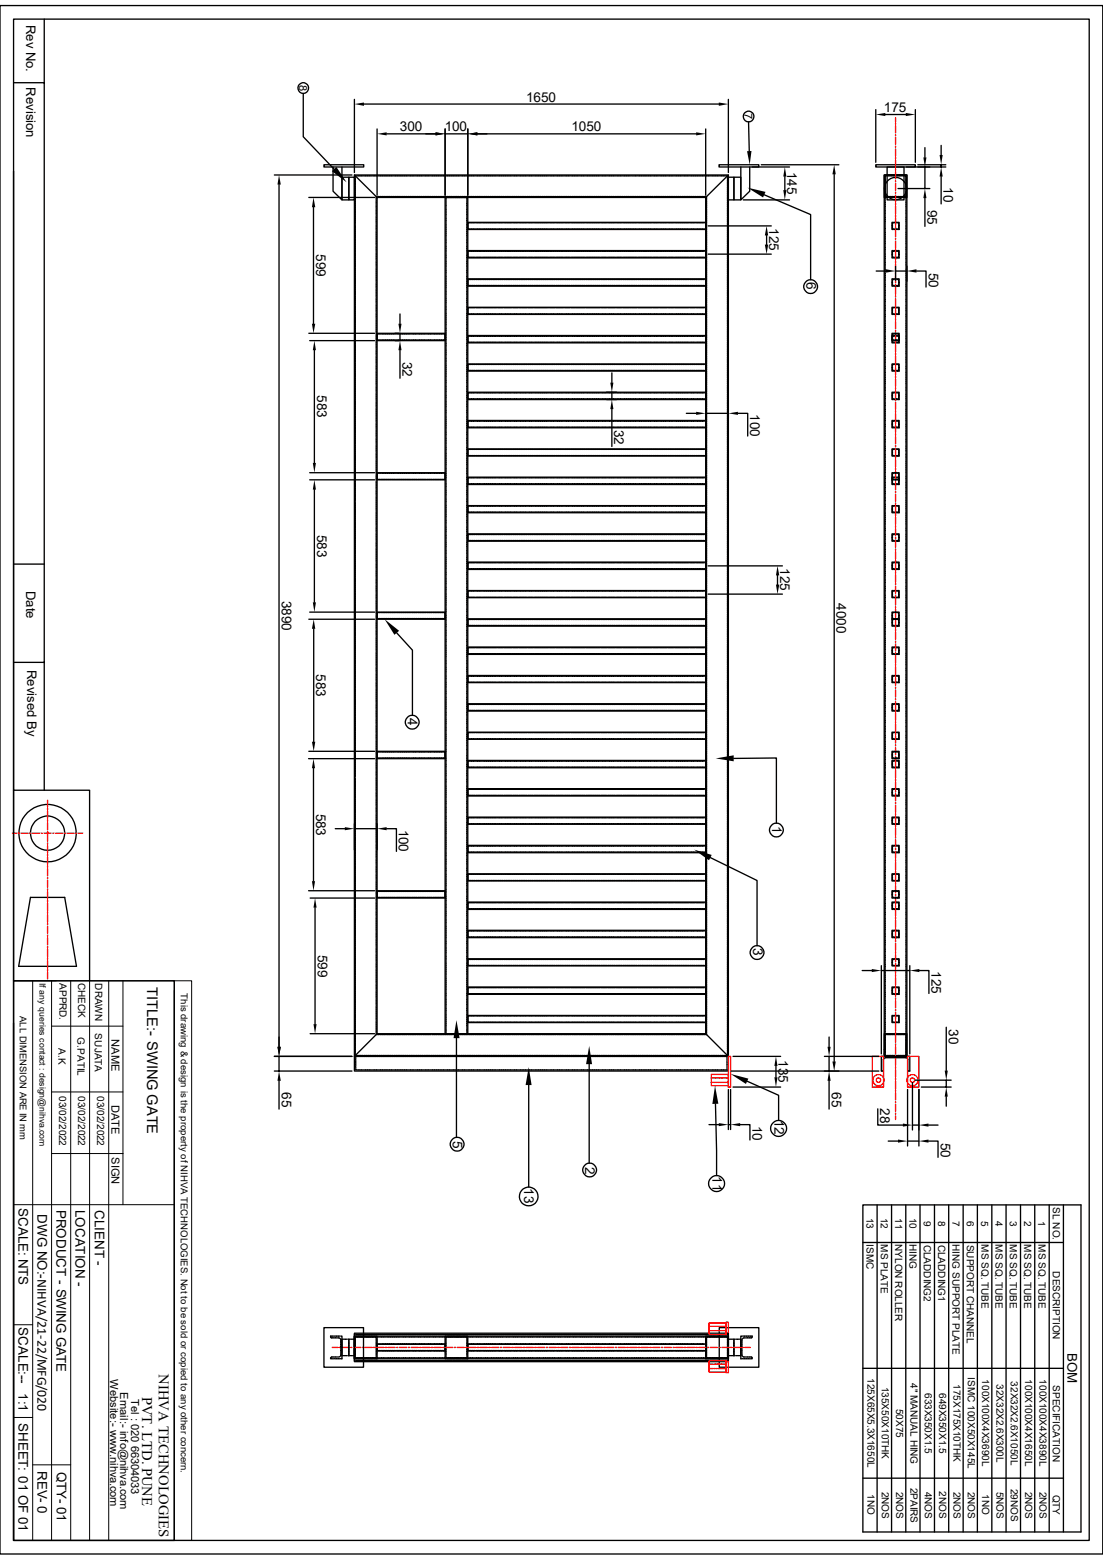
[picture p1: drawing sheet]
<svg xmlns="http://www.w3.org/2000/svg" width="210mm" height="297mm" viewBox="0 0 210 297" stroke-linecap="round" stroke-linejoin="round" font-family="sans-serif">
<defs><g id="words">
<g font-size="2.8">
<text x="28" y="187.8" transform="rotate(90 28 187.8)">TITLE:- SWING GATE</text>
<text x="30.3" y="261.6" transform="rotate(90 30.3 261.6)">NIHVA TECHNOLOGIES</text>
<text x="27.1" y="265.9" transform="rotate(90 27.1 265.9)">PVT. LTD. PUNE</text>
</g>
<g font-size="2.6">
<text x="100.2" y="19.3">1650</text>
<text x="168.3" y="21.3">175</text>
<text x="76.2" y="25">300</text>
<text x="84.7" y="25">100</text>
<text x="108.8" y="25">1050</text>
<text x="149.9" y="32.7" transform="rotate(90 149.9 32.7)">145</text>
<text x="179.7" y="35.6" transform="rotate(90 179.7 35.6)">10</text>
<text x="176.6" y="39.9" transform="rotate(90 176.6 39.9)">95</text>
<text x="146.4" y="43.5" transform="rotate(90 146.4 43.5)">125</text>
<text x="60.2" y="48.4" transform="rotate(90 60.2 48.4)">599</text>
<text x="153.5" y="53.7" transform="rotate(90 153.5 53.7)">6</text>
<text x="176.8" y="51.9" transform="rotate(90 176.8 51.9)">50</text>
<text x="76.6" y="68.8" transform="rotate(90 76.6 68.8)">32</text>
<text x="60.4" y="75.3" transform="rotate(90 60.4 75.3)">583</text>
<text x="117" y="81.8" transform="rotate(90 117 81.8)">32</text>
<text x="142.8" y="78.9" transform="rotate(90 142.8 78.9)">100</text>
<text x="60.4" y="101.8" transform="rotate(90 60.4 101.8)">583</text>
<text x="148.5" y="108.2" transform="rotate(90 148.5 108.2)">125</text>
<text x="53.6" y="114.4" transform="rotate(90 53.6 114.4)">3890</text>
<text x="159.3" y="114.9" transform="rotate(90 159.3 114.9)">4000</text>
<text x="60.2" y="128.4" transform="rotate(90 60.2 128.4)">583</text>
<text x="77.7" y="136.7" transform="rotate(90 77.7 136.7)">4</text>
<text x="60.2" y="154.9" transform="rotate(90 60.2 154.9)">583</text>
<text x="75.9" y="157.9" transform="rotate(90 75.9 157.9)">100</text>
<text x="147" y="157.3" transform="rotate(90 147 157.3)">1</text>
<text x="60.5" y="181.8" transform="rotate(90 60.5 181.8)">599</text>
<text x="143.4" y="180.5" transform="rotate(90 143.4 180.5)">3</text>
<text x="177.4" y="185" transform="rotate(90 177.4 185)">125</text>
<text x="180.7" y="195.9" transform="rotate(90 180.7 195.9)">30</text>
<text x="148.2" y="201.8" transform="rotate(90 148.2 201.8)">135</text>
<text x="53.6" y="208" transform="rotate(90 53.6 208)">65</text>
<text x="158.4" y="208" transform="rotate(90 158.4 208)">65</text>
<text x="143.3" y="214.3" transform="rotate(90 143.3 214.3)">10</text>
<text x="147.4" y="213.2" transform="rotate(90 147.4 213.2)">12</text>
<text x="167.6" y="211" transform="rotate(90 167.6 211)">28</text>
<text x="86.2" y="217.2" transform="rotate(90 86.2 217.2)">5</text>
<text x="179.1" y="217.6" transform="rotate(90 179.1 217.6)">50</text>
<text x="99.8" y="226.2" transform="rotate(90 99.8 226.2)">13</text>
<text x="111.4" y="222.2" transform="rotate(90 111.4 222.2)">2</text>
<text x="135.6" y="223.9" transform="rotate(90 135.6 223.9)">11</text>
</g>
<g font-size="2.5">
<text x="5" y="4.7" transform="rotate(90 5 4.7)">Rev No.</text>
<text x="5" y="16.6" transform="rotate(90 5 16.6)">Revision</text>
<text x="5" y="112.5" transform="rotate(90 5 112.5)">Date</text>
<text x="5.2" y="127.5" transform="rotate(90 5.2 127.5)">Revised By</text>
<text x="3.5" y="230" transform="rotate(90 3.5 230)">SCALE: NTS</text>
<text x="7.1" y="231.2" transform="rotate(90 7.1 231.2)">DWG NO:-NIHVA/21-22/MFG/020</text>
<text x="10.8" y="230.3" transform="rotate(90 10.8 230.3)">PRODUCT - SWING GATE</text>
<text x="14.4" y="230.3" transform="rotate(90 14.4 230.3)">LOCATION -</text>
<text x="18" y="230.4" transform="rotate(90 18 230.4)">CLIENT -</text>
<text x="3.5" y="252.7" transform="rotate(90 3.5 252.7)">SCALE:--</text>
<text x="203.2" y="257.6" transform="rotate(90 203.2 257.6)">BOM</text>
<text x="3.5" y="265.3" transform="rotate(90 3.5 265.3)">1:1</text>
<text x="3.5" y="271" transform="rotate(90 3.5 271)">SHEET: 01 OF 01</text>
<text x="7.2" y="280" transform="rotate(90 7.2 280)">REV- 0</text>
<text x="10.8" y="280.2" transform="rotate(90 10.8 280.2)">QTY- 01</text>
</g>
<g font-size="2.1">
<text x="56.9" y="16.2" transform="rotate(90 56.9 16.2)">8</text>
<text x="141.7" y="21.5" transform="rotate(90 141.7 21.5)">7</text>
<text x="21.3" y="197.9" transform="rotate(90 21.3 197.9)">NAME</text>
<text x="21.3" y="210.3" transform="rotate(90 21.3 210.3)">DATE</text>
<text x="21.3" y="220.3" transform="rotate(90 21.3 220.3)">SIGN</text>
<text x="21" y="262.6" transform="rotate(90 21 262.6)">Website:- www.nihva.com</text>
<text x="22.9" y="265" transform="rotate(90 22.9 265)">Email:- info@nihva.com</text>
<text x="25" y="266.3" transform="rotate(90 25 266.3)">Tel : 020 66304033</text>
</g>
<g font-size="1.9">
<text x="11.3" y="187.2" transform="rotate(90 11.3 187.2)">APPRD.</text>
<text x="14.9" y="187.1" transform="rotate(90 14.9 187.1)">CHECK</text>
<text x="18.1" y="187.2" transform="rotate(90 18.1 187.2)">DRAWN</text>
<text x="14.8" y="197.5" transform="rotate(90 14.8 197.5)">G.PATIL</text>
<text x="18.1" y="196.8" transform="rotate(90 18.1 196.8)">SUJATA</text>
<text x="11.1" y="199.6" transform="rotate(90 11.1 199.6)">A.K</text>
<text x="11.3" y="208.7" transform="rotate(90 11.3 208.7)">03/02/2022</text>
<text x="14.9" y="208.7" transform="rotate(90 14.9 208.7)">03/02/2022</text>
<text x="18.5" y="208.7" transform="rotate(90 18.5 208.7)">03/02/2022</text>
<text x="165" y="231.9" transform="rotate(90 165 231.9)">13</text>
<text x="167.7" y="231.9" transform="rotate(90 167.7 231.9)">12</text>
<text x="170.4" y="232" transform="rotate(90 170.4 232)">11</text>
<text x="173.1" y="231.9" transform="rotate(90 173.1 231.9)">10</text>
<text x="175.9" y="232.5" transform="rotate(90 175.9 232.5)">9</text>
<text x="178.6" y="232.5" transform="rotate(90 178.6 232.5)">8</text>
<text x="181.4" y="232.5" transform="rotate(90 181.4 232.5)">7</text>
<text x="184.1" y="232.5" transform="rotate(90 184.1 232.5)">6</text>
<text x="186.8" y="232.5" transform="rotate(90 186.8 232.5)">5</text>
<text x="189.5" y="232.5" transform="rotate(90 189.5 232.5)">4</text>
<text x="192.3" y="232.5" transform="rotate(90 192.3 232.5)">3</text>
<text x="195" y="232.5" transform="rotate(90 195 232.5)">2</text>
<text x="197.7" y="232.5" transform="rotate(90 197.7 232.5)">1</text>
<text x="200.5" y="229.9" transform="rotate(90 200.5 229.9)">SL NO.</text>
<text x="165" y="236.9" transform="rotate(90 165 236.9)">ISMC</text>
<text x="167.7" y="236.9" transform="rotate(90 167.7 236.9)">MS PLATE</text>
<text x="170.4" y="236.9" transform="rotate(90 170.4 236.9)">NYLON ROLLER</text>
<text x="173.1" y="236.9" transform="rotate(90 173.1 236.9)">HING</text>
<text x="175.9" y="237" transform="rotate(90 175.9 237)">CLADDING2</text>
<text x="178.6" y="237" transform="rotate(90 178.6 237)">CLADDING1</text>
<text x="181.4" y="236.9" transform="rotate(90 181.4 236.9)">HING SUPPORT PLATE</text>
<text x="184.1" y="237" transform="rotate(90 184.1 237)">SUPPORT CHANNEL</text>
<text x="186.9" y="236.9" transform="rotate(90 186.9 236.9)">MS SQ. TUBE</text>
<text x="189.6" y="236.9" transform="rotate(90 189.6 236.9)">MS SQ. TUBE</text>
<text x="192.3" y="236.9" transform="rotate(90 192.3 236.9)">MS SQ. TUBE</text>
<text x="195" y="236.9" transform="rotate(90 195 236.9)">MS SQ. TUBE</text>
<text x="197.7" y="236.9" transform="rotate(90 197.7 236.9)">MS SQ. TUBE</text>
<text x="200.5" y="242" transform="rotate(90 200.5 242)">DESCRIPTION</text>
<text x="165.2" y="262.4" transform="rotate(90 165.2 262.4)">125X65X5.3X1650L</text>
<text x="167.9" y="264" transform="rotate(90 167.9 264)">135X50X10THK</text>
<text x="173.4" y="263.3" transform="rotate(90 173.4 263.3)">4&quot; MANUAL HING</text>
<text x="181.6" y="263.5" transform="rotate(90 181.6 263.5)">175X175X10THK</text>
<text x="184.3" y="262.3" transform="rotate(90 184.3 262.3)">ISMC 100X50X145L</text>
<text x="187" y="262.6" transform="rotate(90 187 262.6)">100X100X4X3690L</text>
<text x="189.7" y="263.5" transform="rotate(90 189.7 263.5)">32X32X2.6X300L</text>
<text x="192.5" y="263" transform="rotate(90 192.5 263)">32X32X2.6X1050L</text>
<text x="195.2" y="262.6" transform="rotate(90 195.2 262.6)">100X100X4X1650L</text>
<text x="198" y="262.6" transform="rotate(90 198 262.6)">100X100X4X3890L</text>
<text x="200.5" y="263.7" transform="rotate(90 200.5 263.7)">SPECIFICATION</text>
<text x="170.6" y="268.2" transform="rotate(90 170.6 268.2)">50X75</text>
<text x="176.1" y="265.2" transform="rotate(90 176.1 265.2)">633X350X1.5</text>
<text x="178.8" y="265.2" transform="rotate(90 178.8 265.2)">649X350X1.5</text>
<text x="165.1" y="284.5" transform="rotate(90 165.1 284.5)">1NO</text>
<text x="167.9" y="284" transform="rotate(90 167.9 284)">2NOS</text>
<text x="170.6" y="284" transform="rotate(90 170.6 284)">2NOS</text>
<text x="173.4" y="283.2" transform="rotate(90 173.4 283.2)">2PAIRS</text>
<text x="176.1" y="284" transform="rotate(90 176.1 284)">4NOS</text>
<text x="178.8" y="284" transform="rotate(90 178.8 284)">2NOS</text>
<text x="181.5" y="284" transform="rotate(90 181.5 284)">2NOS</text>
<text x="184.3" y="284" transform="rotate(90 184.3 284)">2NOS</text>
<text x="187" y="284.5" transform="rotate(90 187 284.5)">1NO</text>
<text x="189.7" y="284" transform="rotate(90 189.7 284)">5NOS</text>
<text x="192.5" y="283.5" transform="rotate(90 192.5 283.5)">29NOS</text>
<text x="195.2" y="284" transform="rotate(90 195.2 284)">2NOS</text>
<text x="197.9" y="284" transform="rotate(90 197.9 284)">2NOS</text>
<text x="200.5" y="284.6" transform="rotate(90 200.5 284.6)">QTY</text>
</g>
<g font-size="1.8">
<text x="34.5" y="189.1" transform="rotate(90 34.5 189.1)">This drawing &amp; design is the property of NIHVA TECHNOLOGIES. Not to be sold or copied to any other concern.</text>
<text x="3.8" y="193.4" transform="rotate(90 3.8 193.4)">ALL DIMENSION ARE IN mm</text>
</g>
<text font-size="1.7" x="7.5" y="187.2" transform="rotate(90 7.5 187.2)">If any queries contact : design@nihva.com</text>
</g></defs>
<g fill="none" stroke="#000" stroke-width=".25">
<path d="M0 1.1h210v294.8h-210zM2.6 3.6h204.8v289.7h-204.8zM2.6 15.7h5.8M8.4 3.6v146.9M57.7 17.8v8.2l5.9 6.2M67.5 18.9v14M69.3 19.8h67.6M138.7 18.9v14M2.6 32.6v117.9h14.5v36.2M52.2 33.3h14.8M53.1 35.1v164.2M58.8 37.6h12.5"/>
<path d="M59.7 39.5v22.1M61.7 31.4h7.6v.4h-7.6zM63.4 31.8v4.6l1.7 1.7v-6.3M65.1 33.7h1.3v4.4h-1.3zM66.4 33.7h1.1v4.4h-1.1zM67.5 33.3h71.2v167.8h-71.2zM67.5 33.3l4.3 4.3M67.6 33.9v.2M67.6 34.3v.2M67.6 34.7v.3M67.6 35.1v.2M67.6 35.5v.3"/>
<path d="M67.6 35.9v.3M67.6 36.3v.3M67.6 36.7v.3M67.6 37.1v.3M67.6 37.5v.3M67.6 38v.2M67.6 38.4v.3M67.6 38.8v.3M67.6 39.2v.3M67.6 39.6v.3M67.9 33.5h-.3v.2M68 33.5h.3"/>
<path d="M68.4 33.5h.3M68.8 33.5h.3M69.3 33.5h.2M69.6 33.5h.3M70.1 33.5h.3M70.5 33.5h.2M70.9 33.5h.3M71.3 33.5h.3M71.6 37.8v.2M71.6 38.2v.2M71.6 38.6v.3M71.6 39v.3"/>
<path d="M71.6 39.4v.3M71.6 39.8v.3M71.7 33.5h.3M71.8 37.6h62.6v159.2h-62.6zM71.8 37.4h-.2v.2M71.8 24.6v12.6M71.9 37.4h.3M72.1 33.5h.3M72.3 37.4h.3M72.5 33.5h.3M72.7 37.4h.3M72.9 33.5h.3"/>
<path d="M73.2 37.4h.2M73.4 33.5h.2M73.6 37.4h.2M73.7 33.5h.3M74 37.4h.3M74.2 33.5h.3M74.4 37.4h.3M74.6 33.5h.2M74.8 37.4h.3M75 33.5h.3M75.2 37.4h.3M75.4 33.5h.3"/>
<path d="M75.6 37.4h.3M75.8 33.5h.3M76 37.4h.3M76.2 33.5h.3M76.5 37.4h.2M76.6 33.5h.3M76.8 37.4h.3M77 33.5h.3M77.3 37.4h.2M77.5 33.5h.2M77.7 37.4h.2M77.9 33.5h.2"/>
<path d="M78.1 37.4h.3M78.3 33.5h.3M78.5 37.4h.3M78.7 33.5h.3M78.9 37.4h.3M79.1 33.5h.3M79.3 37.4h.3M79.5 33.5h.3M79.7 37.4h.3M79.9 33.5h.3M80.1 37.4h.3M80.3 33.5h.3"/>
<path d="M80.6 37.4h.2M80.8 33.5h.2M80.9 37.4h.3M81.2 33.5h.2M81.4 37.4h.3M81.6 33.5h.2M81.8 37.4h.2M82 33.5h.3M82.2 37.4h.3M82.4 33.5h.3M82.6 37.4h.3M82.8 33.5h.3"/>
<path d="M82.9 25.5h-9.3M83 37.4h.3M83.2 33.5h.3M83.4 37.4h.3M83.6 33.5h.3M83.8 37.4h.3M84 33.5h.3M84.2 37.4h.3M84.5 33.5h.2M84.7 37.4h.2M84.8 37.6h4.3v159.2h-4.3zM84.8 24.6v12.6"/>
<path d="M84.8 25.5h4.3M84.9 33.5h.2M84.9 38v.2M84.9 38.4v.3M84.9 38.8v.3M84.9 39.2v.3M84.9 39.6v.3M85 37.4h.3M85.2 37.6h-.3v.2M85.3 33.5h.3M85.3 37.6h.3M85.5 37.4h.3"/>
<path d="M85.7 33.5h.3M85.7 37.6h.3M85.9 37.4h.2M86.1 33.5h.3M86.1 37.6h.3M86.3 37.4h.3M86.5 33.5h.3M86.6 37.6h.2M86.7 37.4h.3M86.9 33.5h.3M87 37.6h.2M87.1 37.4h.3"/>
<path d="M87.3 33.5h.3M87.4 37.6h.3M87.5 37.4h.3M87.8 33.5h.2M87.8 37.6h.3M87.9 37.4h.3M88.1 33.5h.3M88.2 37.6h.3M88.3 37.4h.3M88.6 33.5h.2M88.6 37.6h.3v.2M88.8 37.4h.2"/>
<path d="M88.9 38v.2M88.9 38.4v.3M88.9 38.8v.3M88.9 39.2v.3M88.9 39.6v.3M89 33.5h.2M89.1 24.6v12.6M89.2 37.4h.3M89.4 33.5h.3M89.6 37.4h.3M89.8 33.5h.3M90 37.4h.3"/>
<path d="M90.2 33.5h.3M90.4 37.4h.3M90.6 33.5h.3M90.8 37.4h.3M90.9 25.5h41.6M91 33.5h.3M91.2 37.4h.3M91.4 33.5h.3M91.7 37.4h.2M91.9 33.5h.2M92.1 37.4h.2M92.2 33.5h.3"/>
<path d="M92.5 37.4h.3M92.7 33.5h.3M92.9 37.4h.2M93.1 33.5h.2M93.3 37.4h.3M93.5 33.5h.3M93.7 37.4h.3M93.9 33.5h.3M94.1 37.4h.3M94.3 33.5h.3M94.5 37.4h.3M94.7 33.5h.3"/>
<path d="M94.9 37.4h.3M95.1 33.5h.3M95.3 37.4h.3M95.5 33.5h.3M95.8 37.4h.2M96 33.5h.2M96.2 37.4h.2M96.4 33.5h.2M96.6 37.4h.3M96.8 33.5h.3M97 37.4h.2M97.2 33.5h.3"/>
<path d="M97.4 37.4h.3M97.6 33.5h.3M97.8 37.4h.3M98 33.5h.3M98.2 37.4h.3M98.4 33.5h.3M98.6 37.4h.3M98.8 33.5h.3M99.1 37.4h.2M99.2 33.5h.3M99.4 37.4h.3M99.7 33.5h.2"/>
<path d="M99.9 37.4h.2M100.1 33.5h.2M100.3 37.4h.2M100.5 33.5h.3M100.7 37.4h.3M100.9 33.5h.3M101.1 37.4h.3M101.3 33.5h.3M101.5 37.4h.3M101.7 33.5h.3M101.9 37.4h.3M102.1 33.5h.3"/>
<path d="M102.3 37.4h.3M102.5 33.5h.3M102.7 37.4h.3M103 33.5h.2M103.2 37.4h.2M103.3 33.5h.3M103.5 37.4h.3M103.8 33.5h.3M104 37.4h.3M104.2 33.5h.2M104.4 37.4h.2M104.6 33.5h.3"/>
<path d="M104.8 37.4h.3M105 33.5h.3M105.2 37.4h.3M105.4 33.5h.3M105.6 37.4h.3M105.8 33.5h.3M106 37.4h.3M106.2 33.5h.3M106.4 37.4h.3M106.6 33.5h.3M106.8 37.4h.3M107.1 33.5h.2"/>
<path d="M107.3 37.4h.2M107.5 33.5h.2M107.7 37.4h.3M107.9 33.5h.3M108.1 37.4h.3M108.3 33.5h.2M108.5 37.4h.3M108.7 33.5h.3M108.9 37.4h.3M109.1 33.5h.3M109.3 37.4h.3M109.5 33.5h.3"/>
<path d="M109.7 37.4h.3M109.9 33.5h.3M110.2 37.4h.2M110.4 33.5h.2M110.5 37.4h.3M110.7 33.5h.3M111 37.4h.3M111.2 33.5h.2M111.4 37.4h.2M111.6 33.5h.2M111.8 37.4h.3M112 33.5h.3"/>
<path d="M112.2 37.4h.3M112.4 33.5h.3M112.6 37.4h.3M112.8 33.5h.3M113 37.4h.3M113.2 33.5h.3M113.4 37.4h.3M113.6 33.5h.3M113.8 37.4h.3M114 33.5h.3M114.3 37.4h.2M114.5 33.5h.2"/>
<path d="M114.6 37.4h.3M114.9 33.5h.2M115.1 37.4h.3M115.3 33.5h.2M115.5 37.4h.2M115.7 33.5h.3M115.9 37.4h.3M116.1 33.5h.3M116.3 37.4h.3M116.5 33.5h.3M116.7 37.4h.3M116.9 33.5h.3"/>
<path d="M117.1 37.4h.3M117.3 33.5h.3M117.5 37.4h.3M117.7 33.5h.3M117.9 37.4h.3M118.2 33.5h.2M118.4 37.4h.2M118.6 33.5h.2M118.8 37.4h.2M119 33.5h.3M119.2 37.4h.3M119.4 33.5h.3"/>
<path d="M119.6 37.4h.2M119.8 33.5h.3M120 37.4h.3M120.2 33.5h.3M120.4 37.4h.3M120.6 33.5h.3M120.8 37.4h.3M121 33.5h.3M121.2 37.4h.3M121.5 33.5h.2M121.6 37.4h.3M121.8 33.5h.3"/>
<path d="M122 37.4h.3M122.3 33.5h.3M122.5 37.4h.2M122.7 33.5h.2M122.9 37.4h.2M123.1 33.5h.3M123.3 37.4h.3M123.5 33.5h.3M123.7 37.4h.3M123.9 33.5h.3M124.1 37.4h.3M124.3 33.5h.3"/>
<path d="M124.5 37.4h.3M124.7 33.5h.3M124.9 37.4h.3M125.1 33.5h.3M125.3 37.4h.3M125.6 33.5h.2M125.8 37.4h.2M125.9 33.5h.3M126.2 37.4h.2M126.4 33.5h.3M126.6 37.4h.2M126.8 33.5h.2"/>
<path d="M127 37.4h.3M127.2 33.5h.3M127.4 37.4h.3M127.6 33.5h.3M127.8 37.4h.3M128 33.5h.3M128.2 37.4h.3M128.4 33.5h.3M128.7 37.4h.2M128.8 33.5h.3M129 37.4h.3M129.2 33.5h.3"/>
<path d="M129.5 37.4h.2M129.7 33.5h.2M129.9 37.4h.2M130.1 33.5h.2M130.3 37.4h.3M130.5 33.5h.3M130.7 37.4h.3M130.9 33.5h.2M131.1 37.4h.3M131.3 33.5h.3M131.5 37.4h.3M131.7 33.5h.3"/>
<path d="M131.9 37.4h.3M132.1 33.5h.3M132.3 37.4h.3M132.5 33.5h.3M132.8 37.4h.2M132.9 33.5h.3M133.1 37.4h.3M133.4 33.5h.2M133.6 37.4h.3M133.8 33.5h.2M134 37.4h.2M134.2 33.5h.3"/>
<path d="M134.4 37.4h.1v.2M134.4 24.6v12.6M134.5 37.8v.2M134.5 38.2v.2M134.5 38.6v.3M134.5 39v.3M134.5 39.4v.3M134.5 39.8v.3M134.6 33.5h.3M135 33.5h.3M135.4 33.5h.3M135.8 33.5h.3"/>
<path d="M136.2 33.5h.3M136.7 33.5h.2M136.9 31.4h7.6v.4h-7.6zM137.1 33.5h.2M137.5 33.5h.3M137.9 33.5h.2M138.3 33.5h.2v.2M138.5 33.9v.2M138.5 34.3v.2M138.5 34.7v.3M138.5 35.1v.2M138.5 35.5v.3"/>
<path d="M138.5 35.9v.3M138.5 36.3v.3M138.5 36.7v.3M138.5 37.1v.3M138.5 37.5v.3M138.5 38v.2M138.5 38.4v.3M138.5 38.8v.3M138.5 39.2v.3M138.5 39.6v.3M138.7 33.7h1v4.4h-1zM138.7 33.3l-4.3 4.3"/>
<path d="M139.7 33.7h1.4v4.4h-1.4zM141.1 31.8v6.3l1.6-1.7v-4.6M141.5 38.1h8.8M142.5 23.2l.2 5.6M143.2 31.8h7.1M144.9 31.4h14.8M145.5 37.1l8.8 3.8v12.4M149.4 33.6v2.6M158.8 33.2v168.9M166.8 31.4h7.5v.4h-7.5zM166.8 20.9v10M168.4 33.3h4.3v167.8h-4.3z"/>
<path d="M168.4 33.3h4.3v4.3h-4.3zM168.5 37.2v.2h.3M168.5 33.7v3.5M168.5 37.3v.3M168.5 37.8v.2M168.5 38.2v.2M168.5 38.6v.3M168.5 39v.3M168.5 39.4v.3M168.5 39.8v.3M168.6 21.8h3.9M168.8 33.3h-.3v.2"/>
<path d="M168.8 33.5h-.3v.2M168.9 31.8h3.2v6.3h-3.2zM169 33.5h.2M169 33.3h.2M169 37.4h.2M169.3 33.5h.3M169.3 33.3h.3M169.3 37.4h.3M169.8 33.5h.3M169.8 33.3h.3M169.8 37.4h.3M170.2 33.5h.2"/>
<path d="M170.2 33.3h.2M170.2 37.4h.2M170.6 33.5h.3M170.6 33.3h.3M170.6 37.4h.3M171 33.5h.3M171 33.3h.3M171 35.9h6M171 37.4h.3M171.4 33.5h.3M171.4 33.3h.3M171.4 37.4h.3"/>
<path d="M171.8 33.5h.3M171.8 33.3h.3M171.8 37.4h.3M172.2 37.4h.3M172.2 33.3h.3v.2M172.2 33.5h.3v.2M172.5 33.7v3.9M172.5 37.8v.2M172.5 38.2v.2M172.5 38.6v.3M172.5 39v.3M172.5 39.4v.3"/>
<path d="M172.5 39.8v.3M174.3 20.9v10M174.8 31.4h5.3M176.1 28.1v1.9M176.1 31.8v4.1M176.1 37.7v5.4M179.2 27.7v1.8M179.2 31.4v.4M179.2 33.6v5.2M180.1 31.8h-7.5M67.6 40v.3M67.6 40.4v.3"/>
<path d="M67.6 40.9v.2M67.6 41.3v.2M67.6 41.7v.3M67.6 42.1v.2M67.6 42.5v.3M67.6 42.9v.3M67.6 43.3v.3M67.6 43.7v.3M67.6 44.1v.3M67.6 44.5v.3M67.6 45v.2M67.6 45.4v.2"/>
<path d="M67.6 45.8v.3M67.6 46.2v.2M67.6 46.6v.3M67.6 47v.3M67.6 47.4v.3M67.6 47.8v.3M67.6 48.3v.2M67.6 48.6v.3M67.6 49.1v.2M67.6 49.5v.2M67.6 49.9v.3M67.6 50.3v.3"/>
<path d="M67.6 50.7v.3M67.6 51.1v.3M67.6 51.5v.3M67.6 51.9v.3M67.6 52.4v.2M67.6 52.7v.3M67.6 53.2v.3M67.6 53.6v.2M67.6 54v.3M67.6 54.4v.3M67.6 54.8v.3M67.6 55.2v.3"/>
<path d="M67.6 55.6v.3M67.6 56v.3M67.6 56.5v.2M67.6 56.9v.2M67.6 57.3v.3M67.6 57.7v.3M67.6 58.1v.3M67.6 58.5v.3M67.6 58.9v.3M67.6 59.4v.2M67.6 59.7v.3M71.6 40.2v.3"/>
<path d="M71.6 40.6v.3M71.6 41.1v.2M71.6 41.4v.3M71.6 41.9v.3M71.6 42.3v.2M71.6 42.7v.3M71.6 43.1v.3M71.6 43.5v.3M71.6 43.9v.3M71.6 44.3v.3M71.6 44.7v.3M71.6 45.2v.2"/>
<path d="M71.6 45.6v.2M71.6 46v.3M71.6 46.4v.3M71.6 46.8v.3M71.6 47.2v.3M71.6 47.6v.3M71.6 48v.3M71.6 48.4v.3M71.6 48.9v.2M71.6 49.3v.2M71.6 49.7v.3M71.6 50.1v.3"/>
<path d="M71.6 50.5v.3M71.6 50.9v.3M71.6 51.3v.3M71.6 51.7v.3M71.6 52.2v.2M71.6 52.5v.3M71.6 53v.3M71.6 53.4v.2M71.6 53.8v.3M71.6 54.2v.3M71.6 54.6v.3M71.6 55v.3"/>
<path d="M71.6 55.4v.3M71.6 55.8v.3M71.6 56.3v.2M71.6 56.7v.2M71.6 57.1v.3M71.6 57.5v.2M71.6 57.9v.3M71.6 58.3v.3M71.6 58.7v.3M71.6 59.1v.3M71.6 59.6v.2M71.6 59.9v.3"/>
<path d="M76.2 59.8v1.8M84.9 40v.3M84.9 40.4v.3M84.9 40.9v.2M84.9 41.3v.2M84.9 41.7v.3M84.9 42.1v.2M84.9 42.5v.3M84.9 42.9v.3M84.9 43.3v.3M84.9 43.7v.3M84.9 44.1v.3"/>
<path d="M84.9 44.5v.3M84.9 45v.2M84.9 45.4v.2M84.9 45.8v.3M84.9 46.2v.2M84.9 46.6v.3M84.9 47v.3M84.9 47.4v.3M84.9 47.8v.3M84.9 48.3v.2M84.9 48.6v.3M84.9 49.1v.2"/>
<path d="M84.9 49.5v.2M84.9 49.9v.3M84.9 50.3v.3M84.9 50.7v.3M84.9 51.1v.3M84.9 51.5v.3M84.9 51.9v.3M84.9 52.4v.2M84.9 52.7v.3M84.9 53.2v.3M84.9 53.6v.2M84.9 54v.3"/>
<path d="M84.9 54.4v.3M84.9 54.8v.3M84.9 55.2v.3M84.9 55.6v.3M84.9 56v.3M84.9 56.5v.2M84.9 56.9v.2M84.9 57.3v.3M84.9 57.7v.3M84.9 58.1v.3M84.9 58.5v.3M84.9 58.9v.3"/>
<path d="M84.9 59.4v.2M84.9 59.7v.3M88.9 40v.3M88.9 40.4v.3M88.9 40.9v.2M88.9 41.3v.2M88.9 41.7v.3M88.9 42.1v.2M88.9 42.5v.3M88.9 42.9v.3M88.9 43.3v.3M88.9 43.7v.3"/>
<path d="M88.9 44.1v.3M88.9 44.5v.3M88.9 45v.2M88.9 45.4v.2M88.9 45.8v.3M88.9 46.2v.2M88.9 46.6v.3M88.9 47v.3M88.9 47.4v.3M88.9 47.8v.3M88.9 48.3v.2M88.9 48.6v.3"/>
<path d="M88.9 49.1v.2M88.9 49.5v.2M88.9 49.9v.3M88.9 50.3v.3M88.9 50.7v.3M88.9 51.1v.3M88.9 51.5v.3M88.9 51.9v.3M88.9 52.4v.2M88.9 52.7v.3M88.9 53.2v.3M88.9 53.6v.2"/>
<path d="M88.9 54v.3M88.9 54.4v.3M88.9 54.8v.3M88.9 55.2v.3M88.9 55.6v.3M88.9 56v.3M88.9 56.5v.2M88.9 56.9v.3M88.9 57.3v.3M88.9 57.7v.3M88.9 58.1v.3M88.9 58.5v.3"/>
<path d="M88.9 58.9v.3M88.9 59.4v.2M88.9 59.7v.3M89.1 42.3h45.3v1.4h-45.3zM89.1 47.7h45.3v1.4h-45.3zM89.1 53.1h45.3v1.4h-45.3zM89.1 58.5h45.3v1.4h-45.3zM89.1 43.3v.3h.1M89.1 48.7v.3h.1M89.1 54.1v.3h.1M89.1 59.5v.3h.1M89.1 42.9v.2"/>
<path d="M89.1 48.3v.2M89.1 53.6v.3M89.1 59.1v.2M89.2 42.4h-.1v.3M89.2 47.8h-.1v.3M89.2 53.2h-.1v.3M89.2 58.6h-.1v.3M89.4 43.6h.3M89.4 49h.3M89.4 54.4h.3M89.4 59.8h.3M89.4 42.4h.3"/>
<path d="M89.4 47.8h.3M89.4 53.2h.3M89.4 58.6h.3M89.8 42.4h.3M89.8 47.8h.3M89.8 53.2h.3M89.8 58.6h.3M89.8 43.6h.3M89.8 49h.3M89.8 54.4h.3M89.8 59.8h.3M90.2 43.6h.3"/>
<path d="M90.2 49h.3M90.2 54.4h.3M90.2 59.8h.3M90.2 42.4h.3M90.2 47.8h.3M90.2 53.2h.3M90.2 58.6h.3M90.6 43.6h.3M90.6 49h.3M90.6 54.4h.3M90.6 59.8h.3M90.6 42.4h.3"/>
<path d="M90.6 47.8h.3M90.6 53.2h.3M90.6 58.6h.3M91 42.4h.3M91 47.8h.3M91 53.2h.3M91 58.6h.3M91 43.6h.3M91 49h.3M91 54.4h.3M91 59.8h.3M91.4 43.6h.3"/>
<path d="M91.4 49h.3M91.4 54.4h.3M91.4 59.8h.3M91.4 42.4h.3M91.4 47.8h.3M91.4 53.2h.3M91.4 58.6h.3M91.9 43.6h.2M91.9 49h.2M91.9 54.4h.2M91.9 59.8h.2M91.9 42.4h.2"/>
<path d="M91.9 47.8h.2M91.9 53.2h.2M91.9 58.6h.2M92.2 43.6h.3M92.2 49h.3M92.2 54.4h.3M92.2 59.8h.3M92.2 42.4h.3M92.2 47.8h.3M92.2 53.2h.3M92.2 58.6h.3M92.7 43.6h.3"/>
<path d="M92.7 49h.3M92.7 54.4h.3M92.7 59.8h.3M92.7 42.4h.3M92.7 47.8h.3M92.7 53.2h.3M92.7 58.6h.3M93.1 43.6h.2M93.1 49h.2M93.1 54.4h.2M93.1 59.8h.2M93.1 42.4h.2"/>
<path d="M93.1 47.8h.2M93.1 53.2h.2M93.1 58.6h.2M93.5 43.6h.3M93.5 49h.3M93.5 54.4h.3M93.5 59.8h.3M93.5 42.4h.3M93.5 47.8h.3M93.5 53.2h.3M93.5 58.6h.3M93.9 43.6h.3"/>
<path d="M93.9 49h.3M93.9 54.4h.3M93.9 59.8h.3M93.9 42.4h.3M93.9 47.8h.3M93.9 53.2h.3M93.9 58.6h.3M94.3 43.6h.3M94.3 49h.3M94.3 54.4h.3M94.3 59.8h.3M94.3 42.4h.3"/>
<path d="M94.3 47.8h.3M94.3 53.2h.3M94.3 58.6h.3M94.7 42.4h.3M94.7 47.8h.3M94.7 53.2h.3M94.7 58.6h.3M94.7 43.6h.3M94.7 49h.3M94.7 54.4h.3M94.7 59.8h.3M95.1 43.6h.3"/>
<path d="M95.1 49h.3M95.1 54.4h.3M95.1 59.8h.3M95.1 42.4h.3M95.1 47.8h.3M95.1 53.2h.3M95.1 58.6h.3M95.5 43.6h.3M95.5 49h.3M95.5 54.4h.3M95.5 59.8h.3M95.5 42.4h.3"/>
<path d="M95.5 47.8h.3M95.5 53.2h.3M95.5 58.6h.3M96 42.4h.2M96 47.8h.2M96 53.2h.2M96 58.6h.2M96 43.6h.2M96 49h.2M96 54.4h.2M96 59.8h.2M96.4 42.4h.2"/>
<path d="M96.4 47.8h.2M96.4 53.2h.2M96.4 58.6h.2M96.4 43.6h.2M96.4 49h.2M96.4 54.4h.2M96.4 59.8h.2M96.8 43.6h.3M96.8 49h.3M96.8 54.4h.3M96.8 59.8h.3M96.8 42.4h.3"/>
<path d="M96.8 47.8h.3M96.8 53.2h.3M96.8 58.6h.3M97.2 42.4h.3M97.2 47.8h.3M97.2 53.2h.3M97.2 58.6h.3M97.2 43.6h.3M97.2 49h.3M97.2 54.4h.3M97.2 59.8h.3M97.6 43.6h.3"/>
<path d="M97.6 49h.3M97.6 54.4h.3M97.6 59.8h.3M97.6 42.4h.3M97.6 47.8h.3M97.6 53.2h.3M97.6 58.6h.3M98 43.6h.3M98 49h.3M98 54.4h.3M98 59.8h.3M98 42.4h.3"/>
<path d="M98 47.8h.3M98 53.2h.3M98 58.6h.3M98.4 43.6h.3M98.4 49h.3M98.4 54.4h.3M98.4 59.8h.3M98.4 42.4h.3M98.4 47.8h.3M98.4 53.2h.3M98.4 58.6h.3M98.8 43.6h.3"/>
<path d="M98.8 49h.3M98.8 54.4h.3M98.8 59.8h.3M98.8 42.4h.3M98.8 47.8h.3M98.8 53.2h.3M98.8 58.6h.3M99.2 43.6h.3M99.2 49h.3M99.2 54.4h.3M99.2 59.8h.3M99.2 42.4h.3"/>
<path d="M99.2 47.8h.3M99.2 53.2h.3M99.2 58.6h.3M99.7 43.6h.2M99.7 49h.2M99.7 54.4h.2M99.7 59.8h.2M99.7 42.4h.2M99.7 47.8h.2M99.7 53.2h.2M99.7 58.6h.2M100.1 43.6h.2"/>
<path d="M100.1 49h.2M100.1 54.4h.2M100.1 59.8h.2M100.1 42.4h.2M100.1 47.8h.2M100.1 53.2h.2M100.1 58.6h.2M100.5 43.6h.3M100.5 49h.3M100.5 54.4h.3M100.5 59.8h.3M100.5 42.4h.3"/>
<path d="M100.5 47.8h.3M100.5 53.2h.3M100.5 58.6h.3M100.9 43.6h.3M100.9 49h.3M100.9 54.4h.3M100.9 59.8h.3M100.9 42.4h.3M100.9 47.8h.3M100.9 53.2h.3M100.9 58.6h.3M101.3 43.6h.3"/>
<path d="M101.3 49h.3M101.3 54.4h.3M101.3 59.8h.3M101.3 42.4h.3M101.3 47.8h.3M101.3 53.2h.3M101.3 58.6h.3M101.7 43.6h.3M101.7 49h.3M101.7 54.4h.3M101.7 59.8h.3M101.7 42.4h.3"/>
<path d="M101.7 47.8h.3M101.7 53.2h.3M101.7 58.6h.3M102.1 43.6h.3M102.1 49h.3M102.1 54.4h.3M102.1 59.8h.3M102.1 42.4h.3M102.1 47.8h.3M102.1 53.2h.3M102.1 58.6h.3M102.5 43.6h.3"/>
<path d="M102.5 49h.3M102.5 54.4h.3M102.5 59.8h.3M102.5 42.4h.3M102.5 47.8h.3M102.5 53.2h.3M102.5 58.6h.3M103 43.6h.2M103 49h.2M103 54.4h.2M103 59.8h.2M103 42.4h.2"/>
<path d="M103 47.8h.2M103 53.2h.2M103 58.6h.2M103.3 43.6h.3M103.3 49h.3M103.3 54.4h.3M103.3 59.8h.3M103.3 42.4h.3M103.3 47.8h.3M103.3 53.2h.3M103.3 58.6h.3M103.8 43.6h.3"/>
<path d="M103.8 49h.3M103.8 54.4h.3M103.8 59.8h.3M103.8 42.4h.3M103.8 47.8h.3M103.8 53.2h.3M103.8 58.6h.3M104.2 43.6h.2M104.2 49h.2M104.2 54.4h.2M104.2 59.8h.2M104.2 42.4h.2"/>
<path d="M104.2 47.8h.2M104.2 53.2h.2M104.2 58.6h.2M104.6 43.6h.3M104.6 49h.3M104.6 54.4h.3M104.6 59.8h.3M104.6 42.4h.3M104.6 47.8h.3M104.6 53.2h.3M104.6 58.6h.3M105 43.6h.3"/>
<path d="M105 49h.3M105 54.4h.3M105 59.8h.3M105 42.4h.3M105 47.8h.3M105 53.2h.3M105 58.6h.3M105.4 43.6h.3M105.4 49h.3M105.4 54.4h.3M105.4 59.8h.3M105.4 42.4h.3"/>
<path d="M105.4 47.8h.3M105.4 53.2h.3M105.4 58.6h.3M105.8 43.6h.3M105.8 49h.3M105.8 54.4h.3M105.8 59.8h.3M105.8 42.4h.3M105.8 47.8h.3M105.8 53.2h.3M105.8 58.6h.3M106.2 43.6h.3"/>
<path d="M106.2 49h.3M106.2 54.4h.3M106.2 59.8h.3M106.2 42.4h.3M106.2 47.8h.3M106.2 53.2h.3M106.2 58.6h.3M106.6 43.6h.3M106.6 49h.3M106.6 54.4h.3M106.6 59.8h.3M106.6 42.4h.3"/>
<path d="M106.6 47.8h.3M106.6 53.2h.3M106.6 58.6h.3M107.1 42.4h.2M107.1 47.8h.2M107.1 53.2h.2M107.1 58.6h.2M107.1 43.6h.2M107.1 49h.2M107.1 54.4h.2M107.1 59.8h.2M107.5 43.6h.2"/>
<path d="M107.5 49h.2M107.5 54.4h.2M107.5 59.8h.2M107.5 42.4h.2M107.5 47.8h.2M107.5 53.2h.2M107.5 58.6h.2M107.9 43.6h.3M107.9 49h.3M107.9 54.4h.3M107.9 59.8h.3M107.9 42.4h.3"/>
<path d="M107.9 47.8h.3M107.9 53.2h.3M107.9 58.6h.3M108.3 42.4h.2M108.3 47.8h.2M108.3 53.2h.2M108.3 58.6h.2M108.3 43.6h.2M108.3 49h.2M108.3 54.4h.2M108.3 59.8h.2M108.7 43.6h.3"/>
<path d="M108.7 49h.3M108.7 54.4h.3M108.7 59.8h.3M108.7 42.4h.3M108.7 47.8h.3M108.7 53.2h.3M108.7 58.6h.3M109.1 42.4h.3M109.1 47.8h.3M109.1 53.2h.3M109.1 58.6h.3M109.1 43.6h.3"/>
<path d="M109.1 49h.3M109.1 54.4h.3M109.1 59.8h.3M109.5 43.6h.3M109.5 49h.3M109.5 54.4h.3M109.5 59.8h.3M109.5 42.4h.3M109.5 47.8h.3M109.5 53.2h.3M109.5 58.6h.3M109.9 43.6h.3"/>
<path d="M109.9 49h.3M109.9 54.4h.3M109.9 59.8h.3M109.9 42.4h.3M109.9 47.8h.3M109.9 53.2h.3M109.9 58.6h.3M110.3 42.4h.3M110.3 47.8h.3M110.3 53.2h.3M110.3 58.6h.3M110.3 43.6h.3"/>
<path d="M110.3 49h.3M110.3 54.4h.3M110.3 59.8h.3M110.7 43.6h.3M110.7 49h.3M110.7 54.4h.3M110.7 59.8h.3M110.7 42.4h.3M110.7 47.8h.3M110.7 53.2h.3M110.7 58.6h.3M111.2 43.6h.2"/>
<path d="M111.2 49h.2M111.2 54.4h.2M111.2 59.8h.2M111.2 42.4h.2M111.2 47.8h.2M111.2 53.2h.2M111.2 58.6h.2M111.6 43.6h.2M111.6 49h.2M111.6 54.4h.2M111.6 59.8h.2M111.6 42.4h.2"/>
<path d="M111.6 47.8h.2M111.6 53.2h.2M111.6 58.6h.2M112 43.6h.3M112 49h.3M112 54.4h.3M112 59.8h.3M112 42.4h.3M112 47.8h.3M112 53.2h.3M112 58.6h.3M112.4 43.6h.3"/>
<path d="M112.4 49h.3M112.4 54.4h.3M112.4 59.8h.3M112.4 42.4h.3M112.4 47.8h.3M112.4 53.2h.3M112.4 58.6h.3M112.8 43.6h.3M112.8 49h.3M112.8 54.4h.3M112.8 59.8h.3M112.8 42.4h.3"/>
<path d="M112.8 47.8h.3M112.8 53.2h.3M112.8 58.6h.3M113.2 43.6h.3M113.2 49h.3M113.2 54.4h.3M113.2 59.8h.3M113.2 42.4h.3M113.2 47.8h.3M113.2 53.2h.3M113.2 58.6h.3M113.6 43.6h.3"/>
<path d="M113.6 49h.3M113.6 54.4h.3M113.6 59.8h.3M113.6 42.4h.3M113.6 47.8h.3M113.6 53.2h.3M113.6 58.6h.3M114 43.6h.3M114 49h.3M114 54.4h.3M114 59.8h.3M114 42.4h.3"/>
<path d="M114 47.8h.3M114 53.2h.3M114 58.6h.3M114.5 42.4h.2M114.5 47.8h.2M114.5 53.2h.2M114.5 58.6h.2M114.5 43.6h.2M114.5 49h.2M114.5 54.4h.2M114.5 59.8h.2M114.9 43.6h.2"/>
<path d="M114.9 49h.2M114.9 54.4h.2M114.9 59.8h.2M114.9 42.4h.2M114.9 47.8h.2M114.9 53.2h.2M114.9 58.6h.2M115.3 43.6h.2M115.3 49h.2M115.3 54.4h.2M115.3 59.8h.2M115.3 42.4h.2"/>
<path d="M115.3 47.8h.2M115.3 53.2h.2M115.3 58.6h.2M115.7 42.4h.3M115.7 47.8h.3M115.7 53.2h.3M115.7 58.6h.3M115.7 43.6h.3M115.7 49h.3M115.7 54.4h.3M115.7 59.8h.3M116.1 43.6h.3"/>
<path d="M116.1 49h.3M116.1 54.4h.3M116.1 59.8h.3M116.1 42.4h.3M116.1 47.8h.3M116.1 53.2h.3M116.1 58.6h.3M116.5 42.4h.3M116.5 47.8h.3M116.5 53.2h.3M116.5 58.6h.3M116.5 43.6h.3"/>
<path d="M116.5 49h.3M116.5 54.4h.3M116.5 59.8h.3M116.9 43.6h.3M116.9 49h.3M116.9 54.4h.3M116.9 59.8h.3M116.9 42.4h.3M116.9 47.8h.3M116.9 53.2h.3M116.9 58.6h.3M117.3 43.6h.3"/>
<path d="M117.3 49h.3M117.3 54.4h.3M117.3 59.8h.3M117.3 42.4h.3M117.3 47.8h.3M117.3 53.2h.3M117.3 58.6h.3M117.7 43.6h.3M117.7 49h.3M117.7 54.4h.3M117.7 59.8h.3M117.7 42.4h.3"/>
<path d="M117.7 47.8h.3M117.7 53.2h.3M117.7 58.6h.3M118.2 43.6h.2M118.2 49h.2M118.2 54.4h.2M118.2 59.8h.2M118.2 42.4h.2M118.2 47.8h.2M118.2 53.2h.2M118.2 58.6h.2M118.6 43.6h.2"/>
<path d="M118.6 49h.2M118.6 54.4h.2M118.6 59.8h.2M118.6 42.4h.2M118.6 47.8h.2M118.6 53.2h.2M118.6 58.6h.2M119 43.6h.3M119 49h.3M119 54.4h.3M119 59.8h.3M119 42.4h.3"/>
<path d="M119 47.8h.3M119 53.2h.3M119 58.6h.3M119.4 43.6h.3M119.4 49h.3M119.4 54.4h.3M119.4 59.8h.3M119.4 42.4h.3M119.4 47.8h.3M119.4 53.2h.3M119.4 58.6h.3M119.8 43.6h.3"/>
<path d="M119.8 49h.3M119.8 54.4h.3M119.8 59.8h.3M119.8 42.4h.3M119.8 47.8h.3M119.8 53.2h.3M119.8 58.6h.3M120.2 43.6h.3M120.2 49h.3M120.2 54.4h.3M120.2 59.8h.3M120.2 42.4h.3"/>
<path d="M120.2 47.8h.3M120.2 53.2h.3M120.2 58.6h.3M120.6 43.6h.3M120.6 49h.3M120.6 54.4h.3M120.6 59.8h.3M120.6 42.4h.3M120.6 47.8h.3M120.6 53.2h.3M120.6 58.6h.3M121 43.6h.3"/>
<path d="M121 49h.3M121 54.4h.3M121 59.8h.3M121 42.4h.3M121 47.8h.3M121 53.2h.3M121 58.6h.3M121.5 43.6h.2M121.5 49h.2M121.5 54.4h.2M121.5 59.8h.2M121.5 42.4h.2"/>
<path d="M121.5 47.8h.2M121.5 53.2h.2M121.5 58.6h.2M121.8 43.6h.3M121.8 49h.3M121.8 54.4h.3M121.8 59.8h.3M121.8 42.4h.3M121.8 47.8h.3M121.8 53.2h.3M121.8 58.6h.3M122.3 43.6h.3"/>
<path d="M122.3 49h.3M122.3 54.4h.3M122.3 59.8h.3M122.3 42.4h.3M122.3 47.8h.3M122.3 53.2h.3M122.3 58.6h.3M122.7 43.6h.2M122.7 49h.2M122.7 54.4h.2M122.7 59.8h.2M122.7 42.4h.2"/>
<path d="M122.7 47.8h.2M122.7 53.2h.2M122.7 58.6h.2M123.1 43.6h.3M123.1 49h.3M123.1 54.4h.3M123.1 59.8h.3M123.1 42.4h.3M123.1 47.8h.3M123.1 53.2h.3M123.1 58.6h.3M123.5 43.6h.3"/>
<path d="M123.5 49h.3M123.5 54.4h.3M123.5 59.8h.3M123.5 42.4h.3M123.5 47.8h.3M123.5 53.2h.3M123.5 58.6h.3M123.9 43.6h.3M123.9 49h.3M123.9 54.4h.3M123.9 59.8h.3M123.9 42.4h.3"/>
<path d="M123.9 47.8h.3M123.9 53.2h.3M123.9 58.6h.3M124.3 43.6h.3M124.3 49h.3M124.3 54.4h.3M124.3 59.8h.3M124.3 42.4h.3M124.3 47.8h.3M124.3 53.2h.3M124.3 58.6h.3M124.7 43.6h.3"/>
<path d="M124.7 49h.3M124.7 54.4h.3M124.7 59.8h.3M124.7 42.4h.3M124.7 47.8h.3M124.7 53.2h.3M124.7 58.6h.3M125.1 43.6h.3M125.1 49h.3M125.1 54.4h.3M125.1 59.8h.3M125.1 42.4h.3"/>
<path d="M125.1 47.8h.3M125.1 53.2h.3M125.1 58.6h.3M125.6 43.6h.2M125.6 49h.2M125.6 54.4h.2M125.6 59.8h.2M125.6 42.4h.2M125.6 47.8h.2M125.6 53.2h.2M125.6 58.6h.2M125.9 43.6h.3"/>
<path d="M125.9 49h.3M125.9 54.4h.3M125.9 59.8h.3M125.9 42.4h.3M125.9 47.8h.3M125.9 53.2h.3M125.9 58.6h.3M126.4 42.4h.3M126.4 47.8h.3M126.4 53.2h.3M126.4 58.6h.3M126.4 43.6h.3"/>
<path d="M126.4 49h.3M126.4 54.4h.3M126.4 59.8h.3M126.8 43.6h.2M126.8 49h.2M126.8 54.4h.2M126.8 59.8h.2M126.8 42.4h.2M126.8 47.8h.2M126.8 53.2h.2M126.8 58.6h.2M127.2 42.4h.3"/>
<path d="M127.2 47.8h.3M127.2 53.2h.3M127.2 58.6h.3M127.2 43.6h.3M127.2 49h.3M127.2 54.4h.3M127.2 59.8h.3M127.6 42.4h.3M127.6 47.8h.3M127.6 53.2h.3M127.6 58.6h.3M127.6 43.6h.3"/>
<path d="M127.6 49h.3M127.6 54.4h.3M127.6 59.8h.3M128 43.6h.3M128 49h.3M128 54.4h.3M128 59.8h.3M128 42.4h.3M128 47.8h.3M128 53.2h.3M128 58.6h.3M128.4 42.4h.3"/>
<path d="M128.4 47.8h.3M128.4 53.2h.3M128.4 58.6h.3M128.4 43.6h.3M128.4 49h.3M128.4 54.4h.3M128.4 59.8h.3M128.8 42.4h.3M128.8 47.8h.3M128.8 53.2h.3M128.8 58.6h.3M128.8 43.6h.3"/>
<path d="M128.8 49h.3M128.8 54.4h.3M128.8 59.8h.3M129.2 43.6h.3M129.2 49h.3M129.2 54.4h.3M129.2 59.8h.3M129.2 42.4h.3M129.2 47.8h.3M129.2 53.2h.3M129.2 58.6h.3M129.7 43.6h.2"/>
<path d="M129.7 49h.2M129.7 54.4h.2M129.7 59.8h.2M129.7 42.4h.2M129.7 47.8h.2M129.7 53.2h.2M129.7 58.6h.2M130 42.4h.3M130 47.8h.3M130 53.2h.3M130 58.6h.3M130 43.6h.3"/>
<path d="M130 49h.3M130 54.4h.3M130 59.8h.3M130.5 43.6h.3M130.5 49h.3M130.5 54.4h.3M130.5 59.8h.3M130.5 42.4h.3M130.5 47.8h.3M130.5 53.2h.3M130.5 58.6h.3M130.9 43.6h.2"/>
<path d="M130.9 49h.2M130.9 54.4h.2M130.9 59.8h.2M130.9 42.4h.2M130.9 47.8h.2M130.9 53.2h.2M130.9 58.6h.2M131.3 43.6h.3M131.3 49h.3M131.3 54.4h.3M131.3 59.8h.3M131.3 42.4h.3"/>
<path d="M131.3 47.8h.3M131.3 53.2h.3M131.3 58.6h.3M131.7 43.6h.3M131.7 49h.3M131.7 54.4h.3M131.7 59.8h.3M131.7 42.4h.3M131.7 47.8h.3M131.7 53.2h.3M131.7 58.6h.3M132.1 43.6h.3"/>
<path d="M132.1 49h.3M132.1 54.4h.3M132.1 59.8h.3M132.1 42.4h.3M132.1 47.8h.3M132.1 53.2h.3M132.1 58.6h.3M132.5 43.6h.3M132.5 49h.3M132.5 54.4h.3M132.5 59.8h.3M132.5 42.4h.3"/>
<path d="M132.5 47.8h.3M132.5 53.2h.3M132.5 58.6h.3M132.9 43.6h.3M132.9 49h.3M132.9 54.4h.3M132.9 59.8h.3M132.9 42.4h.3M132.9 47.8h.3M132.9 53.2h.3M132.9 58.6h.3M133.4 43.6h.2"/>
<path d="M133.4 49h.2M133.4 54.4h.2M133.4 59.8h.2M133.4 42.4h.2M133.4 47.8h.2M133.4 53.2h.2M133.4 58.6h.2M133.8 42.4h.2M133.8 47.8h.2M133.8 53.2h.2M133.8 58.6h.2M133.8 43.6h.2"/>
<path d="M133.8 49h.2M133.8 54.4h.2M133.8 59.8h.2M134.2 42.4h.2v.3M134.2 47.8h.2v.3M134.2 53.2h.2v.3M134.2 58.6h.2v.3M134.4 43.3v.3h-.2M134.4 42.9v.2M134.4 48.3v.2M134.4 48.7v.3h-.2M134.4 53.6v.3"/>
<path d="M134.4 54.1v.3h-.2M134.4 59.1v.2M134.4 59.5v.3h-.2M134.5 40.2v.3M134.5 40.6v.3M134.5 41.1v.2M134.5 41.4v.3M134.5 41.9v.3M134.5 42.3v.2M134.5 42.7v.3M134.5 43.1v.3M134.5 43.5v.3"/>
<path d="M134.5 43.9v.3M134.5 44.3v.3M134.5 44.7v.3M134.5 45.2v.2M134.5 45.6v.2M134.5 46v.3M134.5 46.4v.3M134.5 46.8v.3M134.5 47.2v.3M134.5 47.6v.3M134.5 48v.3M134.5 48.4v.3"/>
<path d="M134.5 48.9v.2M134.5 49.3v.2M134.5 49.7v.3M134.5 50.1v.3M134.5 50.5v.3M134.5 50.9v.3M134.5 51.3v.3M134.5 51.7v.3M134.5 52.2v.2M134.5 52.5v.3M134.5 53v.3M134.5 53.4v.2"/>
<path d="M134.5 53.8v.3M134.5 54.2v.3M134.5 54.6v.3M134.5 55v.3M134.5 55.4v.3M134.5 55.8v.3M134.5 56.3v.2M134.5 56.7v.2M134.5 57.1v.3M134.5 57.5v.2M134.5 57.9v.3M134.5 58.3v.3"/>
<path d="M134.5 58.7v.3M134.5 59.1v.3M134.5 59.6v.2M134.5 59.9v.3M134.8 43h12.1M134.8 48.4h12.1M138.5 40v.3M138.5 40.4v.3M138.5 40.9v.2M138.5 41.3v.2M138.5 41.7v.3M138.5 42.1v.2"/>
<path d="M138.5 42.5v.3M138.5 42.9v.3M138.5 43.3v.3M138.5 43.7v.3M138.5 44.1v.3M138.5 44.5v.3M138.5 45v.2M138.5 45.4v.2M138.5 45.8v.3M138.5 46.2v.2M138.5 46.6v.3M138.5 47v.3"/>
<path d="M138.5 47.4v.3M138.5 47.8v.3M138.5 48.3v.2M138.5 48.6v.3M138.5 49.1v.2M138.5 49.5v.2M138.5 49.9v.3M138.5 50.3v.3M138.5 50.7v.3M138.5 51.1v.3M138.5 51.5v.3M138.5 51.9v.3"/>
<path d="M138.5 52.4v.2M138.5 52.7v.3M138.5 53.2v.3M138.5 53.6v.2M138.5 54v.3M138.5 54.4v.3M138.5 54.8v.3M138.5 55.2v.3M138.5 55.6v.3M138.5 56v.3M138.5 56.5v.2M138.5 56.9v.3"/>
<path d="M138.5 57.3v.3M138.5 57.7v.3M138.5 58.1v.3M138.5 58.5v.3M138.5 58.9v.3M138.5 59.4v.2M138.5 59.7v.3M146 44.8v1.8M166.8 51.6h1.9M168.5 40.2v.3M168.5 40.6v.3M168.5 41.1v.2"/>
<path d="M168.5 41.4v.3M168.5 41.9v.3M168.5 42.3v.2M168.5 42.7v.3M168.5 43.1v.3M168.5 43.5v.3M168.5 43.9v.3M168.5 44.3v.3M168.5 44.7v.3M168.5 45.2v.2M168.5 45.6v.2M168.5 46v.3"/>
<path d="M168.5 46.4v.3M168.5 46.8v.3M168.5 47.2v.3M168.5 47.6v.3M168.5 48v.3M168.5 48.4v.3M168.5 48.9v.2M168.5 49.3v.2M168.5 49.7v.3M168.5 50.1v.3M168.5 50.5v.3M168.5 50.9v.3"/>
<path d="M168.5 51.3v.3M168.5 51.7v.3M168.5 52.2v.2M168.5 52.5v.3M168.5 53v.3M168.5 53.4v.2M168.5 53.8v.3M168.5 54.2v.3M168.5 54.6v.3M168.5 55v.3M168.5 55.4v.3M168.5 55.8v.3"/>
<path d="M168.5 56.3v.2M168.5 56.7v.2M168.5 57.1v.3M168.5 57.5v.2M168.5 57.9v.3M168.5 58.3v.3M168.5 58.7v.3M168.5 59.1v.3M168.5 59.6v.2M168.5 59.9v.3M169.8 43.5v.2h.3M169.8 48.9v.2h.3"/>
<path d="M169.8 54.3v.2h.3M169.8 59.6v.3h.3M169.8 42.7v.2M169.8 43.1v.2M169.8 48v.3M169.8 48.5v.2M169.8 53.5v.2M169.8 53.8v.3M169.8 58.8v.3M169.8 59.3v.2M169.9 43.3v.3h.3M169.9 48.7v.3h.3"/>
<path d="M169.9 54.1v.3h.3M169.9 59.5v.3h.3M169.9 42.9v.2M169.9 48.3v.2M169.9 53.6v.3M169.9 59.1v.2M170.1 42.3h-.3v.2M170.1 47.7h-.3v.2M170.1 53.1h-.3v.2M170.1 58.5h-.3v.2M170.2 43.7h.2M170.2 42.3h.2"/>
<path d="M170.2 49.1h.2M170.2 47.7h.2M170.2 54.5h.2M170.2 53.1h.2M170.2 59.9h.2M170.2 58.5h.2M170.2 42.4h-.3v.3M170.2 47.8h-.3v.3M170.2 53.2h-.3v.3M170.2 58.6h-.3v.3M170.4 43.6h.2M170.4 42.4h.2"/>
<path d="M170.4 49h.2M170.4 47.8h.2M170.4 54.4h.2M170.4 53.2h.2M170.4 59.8h.2M170.4 58.6h.2M170.5 50.7v2.6M170.5 51.6h2.2M170.6 43.7h.3M170.6 42.3h.3M170.6 49.1h.3M170.6 47.7h.3"/>
<path d="M170.6 54.5h.3M170.6 53.1h.3M170.6 59.9h.3M170.6 58.5h.3M170.8 42.4h.3v.3M170.8 47.8h.3v.3M170.8 53.2h.3v.3M170.8 58.6h.3v.3M171 42.3h.2v.2M171 47.7h.2v.2M171 53.1h.2v.2M171 58.5h.2v.2"/>
<path d="M171.1 43.3v.3h-.3M171.1 48.7v.3h-.3M171.1 54.1v.3h-.3M171.1 59.5v.3h-.3M171.1 42.9v.2M171.1 48.3v.2M171.1 53.6v.3M171.1 59.1v.2M171.2 43.5v.2h-.2M171.2 42.7v.2M171.2 43.1v.2M171.2 48v.3"/>
<path d="M171.2 48.5v.2M171.2 48.9v.2h-.2M171.2 53.5v.2M171.2 53.8v.3M171.2 54.3v.2h-.2M171.2 58.8v.3M171.2 59.3v.2M171.2 59.6v.3h-.2M172.5 40.2v.3M172.5 40.6v.3M172.5 41.1v.2M172.5 41.4v.3"/>
<path d="M172.5 41.9v.3M172.5 42.3v.2M172.5 42.7v.3M172.5 43.1v.3M172.5 43.5v.3M172.5 43.9v.3M172.5 44.3v.3M172.5 44.7v.3M172.5 45.2v.2M172.5 45.6v.2M172.5 46v.3M172.5 46.4v.3"/>
<path d="M172.5 46.8v.3M172.5 47.2v.3M172.5 47.6v.3M172.5 48v.3M172.5 48.4v.3M172.5 48.9v.2M172.5 49.3v.2M172.5 49.7v.3M172.5 50.1v.3M172.5 50.5v.3M172.5 50.9v.3M172.5 51.3v.3"/>
<path d="M172.5 51.7v.3M172.5 52.2v.2M172.5 52.5v.3M172.5 53v.3M172.5 53.4v.2M172.5 53.8v.3M172.5 54.2v.3M172.5 54.6v.3M172.5 55v.3M172.5 55.4v.3M172.5 55.8v.3M172.5 56.3v.2"/>
<path d="M172.5 56.7v.2M172.5 57.1v.3M172.5 57.5v.2M172.5 57.9v.3M172.5 58.3v.3M172.5 58.7v.3M172.5 59.1v.3M172.5 59.6v.2M172.5 59.9v.3M172.7 50.7v2.9M174.5 51.6h1.8v3.1M58.8 63.5h12.5"/>
<path d="M59 64.9h12.3M59.9 66.7v21.4M67.6 60.2v.3M67.6 60.6v.2M67.6 61v.3M67.6 61.4v.3M67.6 61.8v.3M67.6 62.2v.3M67.6 62.6v.3M67.6 63v.3M67.6 63.5v.2M67.6 63.8v.3"/>
<path d="M67.6 64.3v.3M67.6 64.7v.2M67.6 65.1v.3M67.6 65.5v.3M67.6 65.9v.3M67.6 66.3v.3M67.6 66.7v.3M67.6 67.1v.3M67.6 67.6v.2M67.6 68v.2M67.6 68.4v.3M67.6 68.8v.2"/>
<path d="M67.6 69.2v.3M67.6 69.6v.3M67.6 70v.3M67.6 70.4v.3M67.6 70.8v.3M67.6 71.2v.3M67.6 71.7v.2M67.6 72.1v.2M67.6 72.5v.3M67.6 72.9v.3M67.6 73.3v.3M67.6 73.7v.3"/>
<path d="M67.6 74.1v.3M67.6 74.5v.3M67.6 75v.2M67.6 75.4v.2M67.6 75.8v.2M67.6 76.2v.3M67.6 76.6v.3M67.6 77v.3M67.6 77.4v.3M67.6 77.9v.2M67.6 78.2v.3M67.6 78.7v.2"/>
<path d="M67.6 79.1v.2M67.6 79.5v.3M67.6 79.9v.3M71.6 60.4v.2M71.6 60.8v.2M71.6 61.2v.3M71.6 61.6v.3M71.6 62v.3M71.6 62.4v.3M71.6 62.8v.3M71.6 63.2v.3M71.6 63.7v.2"/>
<path d="M71.6 64.1v.2M71.6 64.5v.2M71.6 64.9v.3M71.6 65.3v.3M71.6 65.7v.3M71.6 66.1v.3M71.6 66.5v.3M71.6 66.9v.3M71.6 67.4v.2M71.6 67.8v.2M71.6 68.2v.3M71.6 68.6v.3"/>
<path d="M71.6 69v.3M71.6 69.4v.3M71.6 69.8v.3M71.6 70.2v.3M71.6 70.7v.2M71.6 71v.3M71.6 71.5v.3M71.6 71.9v.2M71.6 72.3v.3M71.6 72.7v.3M71.6 73.1v.3M71.6 73.5v.3"/>
<path d="M71.6 73.9v.3M71.6 74.3v.3M71.6 74.8v.2M71.6 75.1v.3M71.6 75.6v.3M71.6 76v.2M71.6 76.4v.3M71.6 76.8v.3M71.6 77.2v.3M71.6 77.6v.3M71.6 78v.3M71.6 78.4v.3"/>
<path d="M71.6 78.9v.2M71.6 79.2v.3M71.6 79.7v.3M71.8 63.5h13v1.4h-13zM71.8 64.4v.3h.3M71.8 64v.3M72.1 63.6h-.3v.3M72.2 63.6h.2M72.2 64.7h.2M72.6 63.6h.3M72.6 64.7h.3M73 63.6h.3"/>
<path d="M73 64.7h.3M73.4 63.6h.3M73.4 64.7h.3M73.8 63.6h.3M73.8 64.7h.3M74.2 63.6h.3M74.2 64.7h.3M74.6 63.6h.3M74.6 64.7h.3M75.1 63.6h.2M75.1 64.7h.2M75.2 63.5h.7"/>
<path d="M75.2 64.9h.7M75.5 63.6h.2M75.5 64.7h.2M75.9 63.6h.3M75.9 64.7h.3M76.2 63.5v1.4M76.2 66.7v5.3M76.3 63.6h.3M76.3 64.7h.3M76.7 63.6h.3M76.7 64.7h.3M77.1 63.6h.3"/>
<path d="M77.1 64.7h.3M77.5 63.6h.3M77.5 64.7h.3M77.9 63.6h.3M77.9 64.7h.3M78.4 63.6h.2M78.4 64.7h.2M78.7 63.6h.3M78.7 64.7h.3M79.2 63.6h.2M79.2 64.7h.2M79.6 63.6h.2"/>
<path d="M79.6 64.7h.2M80 63.6h.3M80 64.7h.3M80.4 63.6h.3M80.4 64.7h.3M80.8 63.6h.3M80.8 64.7h.3M81.2 63.6h.3M81.2 64.7h.3M81.6 63.6h.3M81.6 64.7h.3M82 63.6h.3"/>
<path d="M82 64.7h.3M82.5 63.6h.2M82.5 64.7h.2M82.8 63.6h.3M82.8 64.7h.3M83.3 63.6h.3M83.3 64.7h.3M83.7 63.6h.2M83.7 64.7h.2M84.1 63.6h.3M84.1 64.7h.3M84.5 63.6h.3v.3"/>
<path d="M84.8 64.4v.3h-.3M84.8 64v.3M84.9 60.2v.3M84.9 60.6v.2M84.9 61v.3M84.9 61.4v.3M84.9 61.8v.3M84.9 62.2v.3M84.9 62.6v.3M84.9 63v.3M84.9 63.5v.2M84.9 63.8v.3"/>
<path d="M84.9 64.3v.3M84.9 64.7v.2M84.9 65.1v.3M84.9 65.5v.3M84.9 65.9v.3M84.9 66.3v.3M84.9 66.7v.3M84.9 67.1v.3M84.9 67.6v.2M84.9 68v.2M84.9 68.4v.3M84.9 68.8v.2"/>
<path d="M84.9 69.2v.3M84.9 69.6v.3M84.9 70v.3M84.9 70.4v.3M84.9 70.8v.3M84.9 71.2v.3M84.9 71.7v.2M84.9 72.1v.2M84.9 72.5v.3M84.9 72.9v.3M84.9 73.3v.3M84.9 73.7v.3"/>
<path d="M84.9 74.1v.3M84.9 74.5v.3M84.9 75v.2M84.9 75.4v.2M84.9 75.8v.2M84.9 76.2v.3M84.9 76.6v.3M84.9 77v.3M84.9 77.4v.3M84.9 77.9v.2M84.9 78.2v.3M84.9 78.7v.2"/>
<path d="M84.9 79.1v.2M84.9 79.5v.3M84.9 79.9v.3M88.9 60.2v.3M88.9 60.6v.2M88.9 61v.3M88.9 61.4v.3M88.9 61.8v.3M88.9 62.2v.3M88.9 62.6v.3M88.9 63v.3M88.9 63.5v.2"/>
<path d="M88.9 63.8v.3M88.9 64.3v.3M88.9 64.7v.2M88.9 65.1v.3M88.9 65.5v.3M88.9 65.9v.3M88.9 66.3v.3M88.9 66.7v.3M88.9 67.1v.3M88.9 67.6v.2M88.9 68v.2M88.9 68.4v.3"/>
<path d="M88.9 68.8v.2M88.9 69.2v.3M88.9 69.6v.3M88.9 70v.3M88.9 70.4v.3M88.9 70.8v.3M88.9 71.2v.3M88.9 71.7v.2M88.9 72.1v.2M88.9 72.5v.3M88.9 72.9v.3M88.9 73.3v.3"/>
<path d="M88.9 73.7v.3M88.9 74.1v.3M88.9 74.5v.3M88.9 75v.2M88.9 75.4v.2M88.9 75.8v.2M88.9 76.2v.3M88.9 76.6v.3M88.9 77v.3M88.9 77.4v.3M88.9 77.9v.2M88.9 78.2v.3"/>
<path d="M88.9 78.7v.2M88.9 79.1v.2M88.9 79.5v.3M88.9 79.9v.3M89.1 63.9h45.3v1.4h-45.3zM89.1 69.3h45.3v1.4h-45.3zM89.1 74.7h45.3v1.4h-45.3zM89.1 64.9v.3h.1M89.1 70.2v.3h.1M89.1 75.6v.3h.1M89.1 64.4v.3M89.1 69.8v.3"/>
<path d="M89.1 75.2v.3M89.2 64h-.1v.3M89.2 69.4h-.1v.3M89.2 74.8h-.1v.3M89.4 65.2h.3M89.4 70.5h.3M89.4 75.9h.3M89.4 64h.3M89.4 69.4h.3M89.4 74.8h.3M89.8 64h.3M89.8 69.4h.3"/>
<path d="M89.8 74.8h.3M89.8 65.2h.3M89.8 70.5h.3M89.8 75.9h.3M90.2 65.2h.3M90.2 70.5h.3M90.2 75.9h.3M90.2 64h.3M90.2 69.4h.3M90.2 74.8h.3M90.6 65.2h.3M90.6 70.5h.3"/>
<path d="M90.6 75.9h.3M90.6 64h.3M90.6 69.4h.3M90.6 74.8h.3M91 64h.3M91 69.4h.3M91 74.8h.3M91 65.2h.3M91 70.5h.3M91 75.9h.3M91.4 65.2h.3M91.4 70.5h.3"/>
<path d="M91.4 75.9h.3M91.4 64h.3M91.4 69.4h.3M91.4 74.8h.3M91.9 65.2h.2M91.9 70.5h.2M91.9 75.9h.2M91.9 64h.2M91.9 69.4h.2M91.9 74.8h.2M92.2 65.2h.3M92.2 70.5h.3"/>
<path d="M92.2 75.9h.3M92.2 64h.3M92.2 69.4h.3M92.2 74.8h.3M92.7 65.2h.3M92.7 70.5h.3M92.7 75.9h.3M92.7 64h.3M92.7 69.4h.3M92.7 74.8h.3M93.1 65.2h.2M93.1 70.5h.2"/>
<path d="M93.1 75.9h.2M93.1 64h.2M93.1 69.4h.2M93.1 74.8h.2M93.5 65.2h.3M93.5 70.5h.3M93.5 75.9h.3M93.5 64h.3M93.5 69.4h.3M93.5 74.8h.3M93.9 65.2h.3M93.9 70.5h.3"/>
<path d="M93.9 75.9h.3M93.9 64h.3M93.9 69.4h.3M93.9 74.8h.3M94.3 65.2h.3M94.3 70.5h.3M94.3 75.9h.3M94.3 64h.3M94.3 69.4h.3M94.3 74.8h.3M94.7 64h.3M94.7 69.4h.3"/>
<path d="M94.7 74.8h.3M94.7 65.2h.3M94.7 70.5h.3M94.7 75.9h.3M95.1 65.2h.3M95.1 70.5h.3M95.1 75.9h.3M95.1 64h.3M95.1 69.4h.3M95.1 74.8h.3M95.5 65.2h.3M95.5 70.5h.3"/>
<path d="M95.5 75.9h.3M95.5 64h.3M95.5 69.4h.3M95.5 74.8h.3M96 64h.2M96 69.4h.2M96 74.8h.2M96 65.2h.2M96 70.5h.2M96 75.9h.2M96.4 64h.2M96.4 69.4h.2"/>
<path d="M96.4 74.8h.2M96.4 65.2h.2M96.4 70.5h.2M96.4 75.9h.2M96.8 65.2h.3M96.8 70.5h.3M96.8 75.9h.3M96.8 64h.3M96.8 69.4h.3M96.8 74.8h.3M97.2 64h.3M97.2 69.4h.3"/>
<path d="M97.2 74.8h.3M97.2 65.2h.3M97.2 70.5h.3M97.2 75.9h.3M97.6 65.2h.3M97.6 70.5h.3M97.6 75.9h.3M97.6 64h.3M97.6 69.4h.3M97.6 74.8h.3M98 65.2h.3M98 70.5h.3"/>
<path d="M98 75.9h.3M98 64h.3M98 69.4h.3M98 74.8h.3M98.4 65.2h.3M98.4 70.5h.3M98.4 75.9h.3M98.4 64h.3M98.4 69.4h.3M98.4 74.8h.3M98.8 65.2h.3M98.8 70.5h.3"/>
<path d="M98.8 75.9h.3M98.8 64h.3M98.8 69.4h.3M98.8 74.8h.3M99.2 65.2h.3M99.2 70.5h.3M99.2 75.9h.3M99.2 64h.3M99.2 69.4h.3M99.2 74.8h.3M99.7 65.2h.2M99.7 70.5h.2"/>
<path d="M99.7 75.9h.2M99.7 64h.2M99.7 69.4h.2M99.7 74.8h.2M100.1 65.2h.2M100.1 70.5h.2M100.1 75.9h.2M100.1 64h.2M100.1 69.4h.2M100.1 74.8h.2M100.5 65.2h.3M100.5 70.5h.3"/>
<path d="M100.5 75.9h.3M100.5 64h.3M100.5 69.4h.3M100.5 74.8h.3M100.9 65.2h.3M100.9 70.5h.3M100.9 75.9h.3M100.9 64h.3M100.9 69.4h.3M100.9 74.8h.3M101.3 65.2h.3M101.3 70.5h.3"/>
<path d="M101.3 75.9h.3M101.3 64h.3M101.3 69.4h.3M101.3 74.8h.3M101.7 65.2h.3M101.7 70.5h.3M101.7 75.9h.3M101.7 64h.3M101.7 69.4h.3M101.7 74.8h.3M102.1 65.2h.3M102.1 70.5h.3"/>
<path d="M102.1 75.9h.3M102.1 64h.3M102.1 69.4h.3M102.1 74.8h.3M102.5 65.2h.3M102.5 70.5h.3M102.5 75.9h.3M102.5 64h.3M102.5 69.4h.3M102.5 74.8h.3M103 65.2h.2M103 70.5h.2"/>
<path d="M103 75.9h.2M103 64h.2M103 69.4h.2M103 74.8h.2M103.3 65.2h.3M103.3 70.5h.3M103.3 75.9h.3M103.3 64h.3M103.3 69.4h.3M103.3 74.8h.3M103.8 65.2h.3M103.8 70.5h.3"/>
<path d="M103.8 75.9h.3M103.8 64h.3M103.8 69.4h.3M103.8 74.8h.3M104.2 65.2h.2M104.2 70.5h.2M104.2 75.9h.2M104.2 64h.2M104.2 69.4h.2M104.2 74.8h.2M104.6 65.2h.3M104.6 70.5h.3"/>
<path d="M104.6 75.9h.3M104.6 64h.3M104.6 69.4h.3M104.6 74.8h.3M105 65.2h.3M105 70.5h.3M105 75.9h.3M105 64h.3M105 69.4h.3M105 74.8h.3M105.4 65.2h.3M105.4 70.5h.3"/>
<path d="M105.4 75.9h.3M105.4 64h.3M105.4 69.4h.3M105.4 74.8h.3M105.8 65.2h.3M105.8 70.5h.3M105.8 75.9h.3M105.8 64h.3M105.8 69.4h.3M105.8 74.8h.3M106.2 65.2h.3M106.2 70.5h.3"/>
<path d="M106.2 75.9h.3M106.2 64h.3M106.2 69.4h.3M106.2 74.8h.3M106.6 65.2h.3M106.6 70.5h.3M106.6 75.9h.3M106.6 64h.3M106.6 69.4h.3M106.6 74.8h.3M107.1 64h.2M107.1 69.4h.2"/>
<path d="M107.1 74.8h.2M107.1 65.2h.2M107.1 70.5h.2M107.1 75.9h.2M107.5 65.2h.2M107.5 70.5h.2M107.5 75.9h.2M107.5 64h.2M107.5 69.4h.2M107.5 74.8h.2M107.9 65.2h.3M107.9 70.5h.3"/>
<path d="M107.9 75.9h.3M107.9 64h.3M107.9 69.4h.3M107.9 74.8h.3M108.3 64h.2M108.3 69.4h.2M108.3 74.8h.2M108.3 65.2h.2M108.3 70.5h.2M108.3 75.9h.2M108.7 65.2h.3M108.7 70.5h.3"/>
<path d="M108.7 75.9h.3M108.7 64h.3M108.7 69.4h.3M108.7 74.8h.3M109.1 64h.3M109.1 69.4h.3M109.1 74.8h.3M109.1 65.2h.3M109.1 70.5h.3M109.1 75.9h.3M109.5 65.2h.3M109.5 70.5h.3"/>
<path d="M109.5 75.9h.3M109.5 64h.3M109.5 69.4h.3M109.5 74.8h.3M109.9 65.2h.3M109.9 70.5h.3M109.9 75.9h.3M109.9 64h.3M109.9 69.4h.3M109.9 74.8h.3M110.3 64h.3M110.3 69.4h.3"/>
<path d="M110.3 74.8h.3M110.3 65.2h.3M110.3 70.5h.3M110.3 75.9h.3M110.7 65.2h.3M110.7 70.5h.3M110.7 75.9h.3M110.7 64h.3M110.7 69.4h.3M110.7 74.8h.3M111.2 65.2h.2M111.2 70.5h.2"/>
<path d="M111.2 75.9h.2M111.2 64h.2M111.2 69.4h.2M111.2 74.8h.2M111.6 65.2h.2M111.6 70.5h.2M111.6 75.9h.2M111.6 64h.2M111.6 69.4h.2M111.6 74.8h.2M112 65.2h.3M112 70.5h.3"/>
<path d="M112 75.9h.3M112 64h.3M112 69.4h.3M112 74.8h.3M112.4 65.2h.3M112.4 70.5h.3M112.4 75.9h.3M112.4 64h.3M112.4 69.4h.3M112.4 74.8h.3M112.8 65.2h.3M112.8 70.5h.3"/>
<path d="M112.8 75.9h.3M112.8 64h.3M112.8 69.4h.3M112.8 74.8h.3M113.2 65.2h.3M113.2 70.5h.3M113.2 75.9h.3M113.2 64h.3M113.2 69.4h.3M113.2 74.8h.3M113.6 65.2h.3M113.6 70.5h.3"/>
<path d="M113.6 75.9h.3M113.6 64h.3M113.6 69.4h.3M113.6 74.8h.3M114 65.2h.3M114 70.5h.3M114 75.9h.3M114 64h.3M114 69.4h.3M114 74.8h.3M114.5 64h.2M114.5 69.4h.2"/>
<path d="M114.5 74.8h.2M114.5 65.2h.2M114.5 70.5h.2M114.5 75.9h.2M114.9 65.2h.2M114.9 70.5h.2M114.9 75.9h.2M114.9 64h.2M114.9 69.4h.2M114.9 74.8h.2M115.3 65.2h.2M115.3 70.5h.2"/>
<path d="M115.3 75.9h.2M115.3 64h.2M115.3 69.4h.2M115.3 74.8h.2M115.5 76.1h1.9M115.5 74.7h1.9M115.7 64h.3M115.7 69.4h.3M115.7 74.8h.3M115.7 65.2h.3M115.7 70.5h.3M115.7 75.9h.3"/>
<path d="M116.1 65.2h.3M116.1 70.5h.3M116.1 75.9h.3M116.1 64h.3M116.1 69.4h.3M116.1 74.8h.3M116.5 64h.3M116.5 69.4h.3M116.5 74.8h.3M116.5 65.2h.3M116.5 70.5h.3M116.5 75.9h.3"/>
<path d="M116.5 71v1.9M116.5 74.7v1.4M116.5 77.9v7.1M116.9 65.2h.3M116.9 70.5h.3M116.9 75.9h.3M116.9 64h.3M116.9 69.4h.3M116.9 74.8h.3M117.3 65.2h.3M117.3 70.5h.3M117.3 75.9h.3"/>
<path d="M117.3 64h.3M117.3 69.4h.3M117.3 74.8h.3M117.7 65.2h.3M117.7 70.5h.3M117.7 75.9h.3M117.7 64h.3M117.7 69.4h.3M117.7 74.8h.3M118.2 65.2h.2M118.2 70.5h.2M118.2 75.9h.2"/>
<path d="M118.2 64h.2M118.2 69.4h.2M118.2 74.8h.2M118.6 65.2h.2M118.6 70.5h.2M118.6 75.9h.2M118.6 64h.2M118.6 69.4h.2M118.6 74.8h.2M119 65.2h.3M119 70.5h.3M119 75.9h.3"/>
<path d="M119 64h.3M119 69.4h.3M119 74.8h.3M119.4 65.2h.3M119.4 70.5h.3M119.4 75.9h.3M119.4 64h.3M119.4 69.4h.3M119.4 74.8h.3M119.8 65.2h.3M119.8 70.5h.3M119.8 75.9h.3"/>
<path d="M119.8 64h.3M119.8 69.4h.3M119.8 74.8h.3M120.2 65.2h.3M120.2 70.5h.3M120.2 75.9h.3M120.2 64h.3M120.2 69.4h.3M120.2 74.8h.3M120.6 65.2h.3M120.6 70.5h.3M120.6 75.9h.3"/>
<path d="M120.6 64h.3M120.6 69.4h.3M120.6 74.8h.3M121 65.2h.3M121 70.5h.3M121 75.9h.3M121 64h.3M121 69.4h.3M121 74.8h.3M121.5 65.2h.2M121.5 70.5h.2M121.5 75.9h.2"/>
<path d="M121.5 64h.2M121.5 69.4h.2M121.5 74.8h.2M121.8 65.2h.3M121.8 70.5h.3M121.8 75.9h.3M121.8 64h.3M121.8 69.4h.3M121.8 74.8h.3M122.3 65.2h.3M122.3 70.5h.3M122.3 75.9h.3"/>
<path d="M122.3 64h.3M122.3 69.4h.3M122.3 74.8h.3M122.7 65.2h.2M122.7 70.5h.2M122.7 75.9h.2M122.7 64h.2M122.7 69.4h.2M122.7 74.8h.2M123.1 65.2h.3M123.1 70.5h.3M123.1 75.9h.3"/>
<path d="M123.1 64h.3M123.1 69.4h.3M123.1 74.8h.3M123.5 65.2h.3M123.5 70.5h.3M123.5 75.9h.3M123.5 64h.3M123.5 69.4h.3M123.5 74.8h.3M123.9 65.2h.3M123.9 70.5h.3M123.9 75.9h.3"/>
<path d="M123.9 64h.3M123.9 69.4h.3M123.9 74.8h.3M124.3 65.2h.3M124.3 70.5h.3M124.3 75.9h.3M124.3 64h.3M124.3 69.4h.3M124.3 74.8h.3M124.7 65.2h.3M124.7 70.5h.3M124.7 75.9h.3"/>
<path d="M124.7 64h.3M124.7 69.4h.3M124.7 74.8h.3M125.1 65.2h.3M125.1 70.5h.3M125.1 75.9h.3M125.1 64h.3M125.1 69.4h.3M125.1 74.8h.3M125.6 65.2h.2M125.6 70.5h.2M125.6 75.9h.2"/>
<path d="M125.6 64h.2M125.6 69.4h.2M125.6 74.8h.2M125.9 65.2h.3M125.9 70.5h.3M125.9 75.9h.3M125.9 64h.3M125.9 69.4h.3M125.9 74.8h.3M126.4 64h.3M126.4 69.4h.3M126.4 74.8h.3"/>
<path d="M126.4 65.2h.3M126.4 70.5h.3M126.4 75.9h.3M126.8 65.2h.2M126.8 70.5h.2M126.8 75.9h.2M126.8 64h.2M126.8 69.4h.2M126.8 74.8h.2M127.2 64h.3M127.2 69.4h.3M127.2 74.8h.3"/>
<path d="M127.2 65.2h.3M127.2 70.5h.3M127.2 75.9h.3M127.6 64h.3M127.6 69.4h.3M127.6 74.8h.3M127.6 65.2h.3M127.6 70.5h.3M127.6 75.9h.3M128 65.2h.3M128 70.5h.3M128 75.9h.3"/>
<path d="M128 64h.3M128 69.4h.3M128 74.8h.3M128.4 64h.3M128.4 69.4h.3M128.4 74.8h.3M128.4 65.2h.3M128.4 70.5h.3M128.4 75.9h.3M128.8 64h.3M128.8 69.4h.3M128.8 74.8h.3"/>
<path d="M128.8 65.2h.3M128.8 70.5h.3M128.8 75.9h.3M129.2 65.2h.3M129.2 70.5h.3M129.2 75.9h.3M129.2 64h.3M129.2 69.4h.3M129.2 74.8h.3M129.7 65.2h.2M129.7 70.5h.2M129.7 75.9h.2"/>
<path d="M129.7 64h.2M129.7 69.4h.2M129.7 74.8h.2M130 64h.3M130 69.4h.3M130 74.8h.3M130 65.2h.3M130 70.5h.3M130 75.9h.3M130.5 65.2h.3M130.5 70.5h.3M130.5 75.9h.3"/>
<path d="M130.5 64h.3M130.5 69.4h.3M130.5 74.8h.3M130.7 78.7h1.8M130.9 65.2h.2M130.9 70.5h.2M130.9 75.9h.2M130.9 64h.2M130.9 69.4h.2M130.9 74.8h.2M131.3 65.2h.3M131.3 70.5h.3"/>
<path d="M131.3 75.9h.3M131.3 64h.3M131.3 69.4h.3M131.3 74.8h.3M131.7 65.2h.3M131.7 70.5h.3M131.7 75.9h.3M131.7 64h.3M131.7 69.4h.3M131.7 74.8h.3M132.1 65.2h.3M132.1 70.5h.3"/>
<path d="M132.1 75.9h.3M132.1 64h.3M132.1 69.4h.3M132.1 74.8h.3M132.5 65.2h.3M132.5 70.5h.3M132.5 75.9h.3M132.5 64h.3M132.5 69.4h.3M132.5 74.8h.3M132.9 65.2h.3M132.9 70.5h.3"/>
<path d="M132.9 75.9h.3M132.9 64h.3M132.9 69.4h.3M132.9 74.8h.3M133.4 65.2h.2M133.4 70.5h.2M133.4 75.9h.2M133.4 64h.2M133.4 69.4h.2M133.4 74.8h.2M133.8 64h.2M133.8 69.4h.2"/>
<path d="M133.8 74.8h.2M133.8 65.2h.2M133.8 70.5h.2M133.8 75.9h.2M134.2 64h.2v.3M134.2 69.4h.2v.3M134.2 74.8h.2v.3M134.4 64.4v.3M134.4 64.9v.3h-.2M134.4 69.8v.3M134.4 70.2v.3h-.2M134.4 75.2v.3"/>
<path d="M134.4 75.6v.3h-.2M134.4 78.9v.7M134.4 78.7h4.3M134.5 60.4v.2M134.5 60.8v.2M134.5 61.2v.3M134.5 61.6v.3M134.5 62v.3M134.5 62.4v.3M134.5 62.8v.3M134.5 63.2v.3M134.5 63.7v.2"/>
<path d="M134.5 64.1v.2M134.5 64.5v.2M134.5 64.9v.3M134.5 65.3v.3M134.5 65.7v.3M134.5 66.1v.3M134.5 66.5v.3M134.5 66.9v.3M134.5 67.4v.2M134.5 67.8v.2M134.5 68.2v.3M134.5 68.6v.3"/>
<path d="M134.5 69v.3M134.5 69.4v.3M134.5 69.8v.3M134.5 70.2v.3M134.5 70.7v.2M134.5 71v.3M134.5 71.5v.3M134.5 71.9v.2M134.5 72.3v.3M134.5 72.7v.3M134.5 73.1v.3M134.5 73.5v.3"/>
<path d="M134.5 73.9v.3M134.5 74.3v.3M134.5 74.8v.2M134.5 75.1v.3M134.5 75.6v.3M134.5 76v.2M134.5 76.4v.3M134.5 76.8v.3M134.5 77.2v.3M134.5 77.6v.3M134.5 78v.3M134.5 78.4v.3"/>
<path d="M134.5 78.9v.2M134.5 79.2v.3M134.5 79.7v.3M138.5 60.2v.3M138.5 60.6v.2M138.5 61v.3M138.5 61.4v.3M138.5 61.8v.3M138.5 62.2v.3M138.5 62.6v.3M138.5 63v.3M138.5 63.5v.2"/>
<path d="M138.5 63.8v.3M138.5 64.3v.3M138.5 64.7v.2M138.5 65.1v.3M138.5 65.5v.3M138.5 65.9v.3M138.5 66.3v.3M138.5 66.7v.3M138.5 67.1v.3M138.5 67.6v.2M138.5 68v.2M138.5 68.4v.3"/>
<path d="M138.5 68.8v.2M138.5 69.2v.3M138.5 69.6v.3M138.5 70v.3M138.5 70.4v.3M138.5 70.8v.3M138.5 71.2v.3M138.5 71.7v.2M138.5 72.1v.2M138.5 72.5v.3M138.5 72.9v.3M138.5 73.3v.3"/>
<path d="M138.5 73.7v.3M138.5 74.1v.3M138.5 74.5v.3M138.5 75v.2M138.5 75.4v.2M138.5 75.8v.2M138.5 76.2v.3M138.5 76.6v.3M138.5 77v.3M138.5 77.4v.3M138.5 77.9v.2M138.5 78.2v.3"/>
<path d="M138.5 78.7v.2M138.5 79.1v.2M138.5 79.5v.3M138.5 79.9v.3M138.7 78.9v.7M140.5 78.7h1.9v4.3M168.5 60.4v.2M168.5 60.8v.2M168.5 61.2v.3M168.5 61.6v.3M168.5 62v.3M168.5 62.4v.3"/>
<path d="M168.5 62.8v.3M168.5 63.2v.3M168.5 63.7v.2M168.5 64.1v.2M168.5 64.5v.2M168.5 64.9v.3M168.5 65.3v.3M168.5 65.7v.3M168.5 66.1v.3M168.5 66.5v.3M168.5 66.9v.3M168.5 67.4v.2"/>
<path d="M168.5 67.8v.2M168.5 68.2v.3M168.5 68.6v.3M168.5 69v.3M168.5 69.4v.3M168.5 69.8v.3M168.5 70.2v.3M168.5 70.7v.2M168.5 71v.3M168.5 71.5v.3M168.5 71.9v.2M168.5 72.3v.3"/>
<path d="M168.5 72.7v.3M168.5 73.1v.3M168.5 73.5v.3M168.5 73.9v.3M168.5 74.3v.3M168.5 74.8v.2M168.5 75.1v.3M168.5 75.6v.3M168.5 76v.2M168.5 76.4v.3M168.5 76.8v.3M168.5 77.2v.3"/>
<path d="M168.5 77.6v.3M168.5 78v.3M168.5 78.4v.3M168.5 78.9v.2M168.5 79.2v.3M168.5 79.7v.3M169.8 65.1v.2h.3M169.8 63.8v.3v-.2h.3M169.8 70.4v.3h.3M169.8 75.9v.2h.3M169.8 64.2v.3M169.8 69.6v.3"/>
<path d="M169.8 70v.3M169.8 75v.3M169.8 75.4v.3M169.9 64.9v.3h.3M169.9 70.2v.3h.3M169.9 75.6v.3h.3M169.9 64.7v-.3v.3h.3M169.9 64v.3M169.9 69.8v.3M169.9 75.2v.3M170.1 69.3h-.3v.2M170.1 74.7h-.3v.2"/>
<path d="M170.1 64.9h-.3v-.3v.3M170.1 63.5h-.3v.2M170.2 65.3h.2M170.2 63.9h.2M170.2 70.7h.2M170.2 69.3h.2M170.2 76.1h.2M170.2 74.7h.2M170.2 63.5h.2M170.2 64.9h.2M170.2 64h-.3v.3M170.2 69.4h-.3v.3"/>
<path d="M170.2 74.8h-.3v.3M170.2 63.6h-.3v.3M170.4 64.7h.2M170.4 63.6h.2M170.4 65.2h.2M170.4 64h.2M170.4 70.5h.2M170.4 69.4h.2M170.4 75.9h.2M170.4 74.8h.2M170.6 65.3h.3M170.6 63.9h.3"/>
<path d="M170.6 70.7h.3M170.6 69.3h.3M170.6 76.1h.3M170.6 74.7h.3M170.6 63.5h.3M170.6 64.9h.3M170.8 64h.3v.3M170.8 69.4h.3v.3M170.8 74.8h.3v.3M170.8 63.6h.3v.3M171 69.3h.2v.2M171 74.7h.2v.2"/>
<path d="M171 63.5h.2v.2M171 64.9h.2M171.1 64.4v.3h-.3M171.1 64.9v.3h-.3M171.1 70.2v.3h-.3M171.1 75.6v.3h-.3M171.1 64v.3M171.1 69.8v.3M171.1 75.2v.3M171.2 63.8v.3v-.2h-.2M171.2 64.2v.3M171.2 64.6v.3"/>
<path d="M171.2 65.1v.2h-.2M171.2 69.6v.3M171.2 70v.3M171.2 70.4v.3h-.2M171.2 75v.3M171.2 75.4v.3M171.2 75.9v.2h-.2M172.5 60.4v.2M172.5 60.8v.2M172.5 61.2v.3M172.5 61.6v.3M172.5 62v.3"/>
<path d="M172.5 62.4v.3M172.5 62.8v.3M172.5 63.2v.3M172.5 63.7v.2M172.5 64.1v.2M172.5 64.5v.2M172.5 64.9v.3M172.5 65.3v.3M172.5 65.7v.3M172.5 66.1v.3M172.5 66.5v.3M172.5 66.9v.3"/>
<path d="M172.5 67.4v.2M172.5 67.8v.2M172.5 68.2v.3M172.5 68.6v.3M172.5 69v.3M172.5 69.4v.3M172.5 69.8v.3M172.5 70.2v.3M172.5 70.7v.2M172.5 71v.3M172.5 71.5v.3M172.5 71.9v.2"/>
<path d="M172.5 72.3v.3M172.5 72.7v.3M172.5 73.1v.3M172.5 73.5v.3M172.5 73.9v.3M172.5 74.3v.3M172.5 74.8v.2M172.5 75.1v.3M172.5 75.6v.3M172.5 76v.2M172.5 76.4v.3M172.5 76.8v.3"/>
<path d="M172.5 77.2v.3M172.5 77.6v.3M172.5 78v.3M172.5 78.4v.3M172.5 78.9v.2M172.5 79.2v.3M172.5 79.7v.3M59 90h12.3M59 91.4h12.3M59.9 93.2v21.5M67.6 80.3v.3M67.6 80.7v.3"/>
<path d="M67.6 81.1v.3M67.6 81.5v.3M67.6 82v.2M67.6 82.3v.3M67.6 82.8v.2M67.6 83.2v.2M67.6 83.6v.3M67.6 84v.3M67.6 84.4v.3M67.6 84.8v.3M67.6 85.2v.3M67.6 85.6v.3"/>
<path d="M67.6 86.1v.2M67.6 86.4v.3M67.6 86.9v.3M67.6 87.3v.2M67.6 87.7v.3M67.6 88.1v.3M67.6 88.5v.3M67.6 88.9v.3M67.6 89.3v.3M67.6 89.7v.3M67.6 90.2v.2M67.6 90.6v.2"/>
<path d="M67.6 91v.3M67.6 91.4v.3M67.6 91.8v.3M67.6 92.2v.3M67.6 92.6v.3M67.6 93v.3M67.6 93.4v.3M67.6 93.9v.2M67.6 94.3v.2M67.6 94.7v.3M67.6 95.1v.3M67.6 95.5v.3"/>
<path d="M67.6 95.9v.3M67.6 96.3v.3M67.6 96.7v.3M67.6 97.2v.2M67.6 97.5v.3M67.6 98v.3M67.6 98.4v.2M67.6 98.8v.3M67.6 99.2v.3M67.6 99.6v.3M71.6 80.1v.2M71.6 80.5v.3"/>
<path d="M71.6 80.9v.3M71.6 81.3v.3M71.6 81.7v.3M71.6 82.1v.3M71.6 82.6v.2M71.6 83v.2M71.6 83.4v.3M71.6 83.8v.3M71.6 84.2v.3M71.6 84.6v.3M71.6 85v.3M71.6 85.4v.3"/>
<path d="M71.6 85.9v.2M71.6 86.3v.2M71.6 86.7v.3M71.6 87.1v.2M71.6 87.5v.3M71.6 87.9v.3M71.6 88.3v.3M71.6 88.7v.3M71.6 89.1v.3M71.6 89.5v.3M71.6 90v.2M71.6 90.4v.2"/>
<path d="M71.6 90.8v.3M71.6 91.2v.2M71.6 91.6v.3M71.6 92v.3M71.6 92.4v.3M71.6 92.8v.3M71.6 93.3v.2M71.6 93.6v.3M71.6 94.1v.2M71.6 94.5v.2M71.6 94.9v.3M71.6 95.3v.3"/>
<path d="M71.6 95.7v.3M71.6 96.1v.3M71.6 96.5v.3M71.6 96.9v.3M71.6 97.4v.2M71.6 97.7v.3M71.6 98.2v.3M71.6 98.6v.2M71.6 99v.3M71.6 99.4v.3M71.6 99.8v.3M71.8 90h13v1.4h-13z"/>
<path d="M71.8 91v.3h.3M71.8 90.6v.2M72.1 90.1h-.3v.3M72.2 90.1h.2M72.2 91.3h.2M72.6 90.1h.3M72.6 91.3h.3M73 90.1h.3M73 91.3h.3M73.4 90.1h.3M73.4 91.3h.3M73.8 90.1h.3"/>
<path d="M73.8 91.3h.3M74.2 90.1h.3M74.2 91.3h.3M74.6 90.1h.3M74.6 91.3h.3M75.1 90.1h.2M75.1 91.3h.2M75.5 90.1h.2M75.5 91.3h.2M75.9 90.1h.3M75.9 91.3h.3M76.3 90.1h.3"/>
<path d="M76.3 91.3h.3M76.7 90.1h.3M76.7 91.3h.3M77.1 90.1h.3M77.1 91.3h.3M77.5 90.1h.3M77.5 91.3h.3M77.9 90.1h.3M77.9 91.3h.3M78.4 90.1h.2M78.4 91.3h.2M78.7 90.1h.3"/>
<path d="M78.7 91.3h.3M79.2 90.1h.2M79.2 91.3h.2M79.6 90.1h.2M79.6 91.3h.2M80 90.1h.3M80 91.3h.3M80.4 90.1h.3M80.4 91.3h.3M80.8 90.1h.3M80.8 91.3h.3M81.2 90.1h.3"/>
<path d="M81.2 91.3h.3M81.6 90.1h.3M81.6 91.3h.3M82 90.1h.3M82 91.3h.3M82.5 90.1h.2M82.5 91.3h.2M82.8 90.1h.3M82.8 91.3h.3M83.3 90.1h.3M83.3 91.3h.3M83.7 90.1h.2"/>
<path d="M83.7 91.3h.2M84.1 90.1h.3M84.1 91.3h.3M84.5 90.1h.3v.3M84.8 90.6v.2M84.8 91v.3h-.3M84.9 80.3v.3M84.9 80.7v.3M84.9 81.1v.3M84.9 81.5v.3M84.9 82v.2M84.9 82.3v.3"/>
<path d="M84.9 82.8v.2M84.9 83.2v.2M84.9 83.6v.3M84.9 84v.3M84.9 84.4v.3M84.9 84.8v.3M84.9 85.2v.3M84.9 85.6v.3M84.9 86.1v.2M84.9 86.4v.3M84.9 86.9v.3M84.9 87.3v.2"/>
<path d="M84.9 87.7v.3M84.9 88.1v.3M84.9 88.5v.3M84.9 88.9v.3M84.9 89.3v.3M84.9 89.7v.3M84.9 90.2v.2M84.9 90.6v.2M84.9 91v.3M84.9 91.4v.3M84.9 91.8v.3M84.9 92.2v.3"/>
<path d="M84.9 92.6v.3M84.9 93v.3M84.9 93.4v.3M84.9 93.9v.2M84.9 94.3v.2M84.9 94.7v.3M84.9 95.1v.3M84.9 95.5v.3M84.9 95.9v.3M84.9 96.3v.3M84.9 96.7v.3M84.9 97.2v.2"/>
<path d="M84.9 97.5v.3M84.9 98v.3M84.9 98.4v.2M84.9 98.8v.3M84.9 99.2v.3M84.9 99.6v.3M88.9 80.3v.3M88.9 80.7v.3M88.9 81.1v.3M88.9 81.5v.3M88.9 82v.2M88.9 82.3v.3"/>
<path d="M88.9 82.8v.2M88.9 83.2v.2M88.9 83.6v.3M88.9 84v.3M88.9 84.4v.3M88.9 84.8v.3M88.9 85.2v.3M88.9 85.6v.3M88.9 86.1v.2M88.9 86.4v.3M88.9 86.9v.3M88.9 87.3v.2"/>
<path d="M88.9 87.7v.3M88.9 88.1v.3M88.9 88.5v.3M88.9 88.9v.3M88.9 89.3v.3M88.9 89.7v.3M88.9 90.2v.2M88.9 90.6v.2M88.9 91v.3M88.9 91.4v.3M88.9 91.8v.3M88.9 92.2v.3"/>
<path d="M88.9 92.6v.3M88.9 93v.3M88.9 93.4v.3M88.9 93.9v.2M88.9 94.3v.2M88.9 94.7v.3M88.9 95.1v.3M88.9 95.5v.3M88.9 95.9v.3M88.9 96.3v.3M88.9 96.7v.3M88.9 97.2v.2"/>
<path d="M88.9 97.5v.3M88.9 98v.3M88.9 98.4v.2M88.9 98.8v.3M88.9 99.2v.3M88.9 99.6v.3M89.1 80.1h45.3v1.3h-45.3zM89.1 85.5h45.3v1.3h-45.3zM89.1 90.8h45.3v1.4h-45.3zM89.1 96.3h45.3v1.3h-45.3zM89.1 81v.3h.1M89.1 86.4v.3h.1"/>
<path d="M89.1 91.8v.3h.1M89.1 97.2v.3h.1M89.1 80.6v.3M89.1 86v.3M89.1 91.4v.3M89.1 96.8v.3M89.2 80.2h-.1v.3M89.2 85.6h-.1v.3M89.2 91h-.1v.3M89.2 96.4h-.1v.2M89.4 81.3h.3M89.4 86.7h.3"/>
<path d="M89.4 92.1h.3M89.4 97.5h.3M89.4 80.2h.3M89.4 85.6h.3M89.4 91h.3M89.4 96.4h.3M89.8 80.2h.3M89.8 85.6h.3M89.8 91h.3M89.8 96.4h.3M89.8 81.3h.3M89.8 86.7h.3"/>
<path d="M89.8 92.1h.3M89.8 97.5h.3M90.2 81.3h.3M90.2 86.7h.3M90.2 92.1h.3M90.2 97.5h.3M90.2 80.2h.3M90.2 85.6h.3M90.2 91h.3M90.2 96.4h.3M90.6 81.3h.3M90.6 86.7h.3"/>
<path d="M90.6 92.1h.3M90.6 97.5h.3M90.6 80.2h.3M90.6 85.6h.3M90.6 91h.3M90.6 96.4h.3M91 80.2h.3M91 85.6h.3M91 91h.3M91 96.4h.3M91 81.3h.3M91 86.7h.3"/>
<path d="M91 92.1h.3M91 97.5h.3M91.4 81.3h.3M91.4 86.7h.3M91.4 92.1h.3M91.4 97.5h.3M91.4 80.2h.3M91.4 85.6h.3M91.4 91h.3M91.4 96.4h.3M91.9 81.3h.2M91.9 86.7h.2"/>
<path d="M91.9 92.1h.2M91.9 97.5h.2M91.9 80.2h.2M91.9 85.6h.2M91.9 91h.2M91.9 96.4h.2M92.2 81.3h.3M92.2 86.7h.3M92.2 92.1h.3M92.2 97.5h.3M92.2 80.2h.3M92.2 85.6h.3"/>
<path d="M92.2 91h.3M92.2 96.4h.3M92.7 81.3h.3M92.7 86.7h.3M92.7 92.1h.3M92.7 97.5h.3M92.7 80.2h.3M92.7 85.6h.3M92.7 91h.3M92.7 96.4h.3M93.1 81.3h.2M93.1 86.7h.2"/>
<path d="M93.1 92.1h.2M93.1 97.5h.2M93.1 80.2h.2M93.1 85.6h.2M93.1 91h.2M93.1 96.4h.2M93.5 81.3h.3M93.5 86.7h.3M93.5 92.1h.3M93.5 97.5h.3M93.5 80.2h.3M93.5 85.6h.3"/>
<path d="M93.5 91h.3M93.5 96.4h.3M93.9 81.3h.3M93.9 86.7h.3M93.9 92.1h.3M93.9 97.5h.3M93.9 80.2h.3M93.9 85.6h.3M93.9 91h.3M93.9 96.4h.3M94.3 81.3h.3M94.3 86.7h.3"/>
<path d="M94.3 92.1h.3M94.3 97.5h.3M94.3 80.2h.3M94.3 85.6h.3M94.3 91h.3M94.3 96.4h.3M94.7 80.2h.3M94.7 85.6h.3M94.7 91h.3M94.7 96.4h.3M94.7 81.3h.3M94.7 86.7h.3"/>
<path d="M94.7 92.1h.3M94.7 97.5h.3M95.1 81.3h.3M95.1 86.7h.3M95.1 92.1h.3M95.1 97.5h.3M95.1 80.2h.3M95.1 85.6h.3M95.1 91h.3M95.1 96.4h.3M95.5 81.3h.3M95.5 86.7h.3"/>
<path d="M95.5 92.1h.3M95.5 97.5h.3M95.5 80.2h.3M95.5 85.6h.3M95.5 91h.3M95.5 96.4h.3M96 80.2h.2M96 85.6h.2M96 91h.2M96 96.4h.2M96 81.3h.2M96 86.7h.2"/>
<path d="M96 92.1h.2M96 97.5h.2M96.4 80.2h.2M96.4 85.6h.2M96.4 91h.2M96.4 96.4h.2M96.4 81.3h.2M96.4 86.7h.2M96.4 92.1h.2M96.4 97.5h.2M96.8 81.3h.3M96.8 86.7h.3"/>
<path d="M96.8 92.1h.3M96.8 97.5h.3M96.8 80.2h.3M96.8 85.6h.3M96.8 91h.3M96.8 96.4h.3M97.2 80.2h.3M97.2 85.6h.3M97.2 91h.3M97.2 96.4h.3M97.2 81.3h.3M97.2 86.7h.3"/>
<path d="M97.2 92.1h.3M97.2 97.5h.3M97.6 81.3h.3M97.6 86.7h.3M97.6 92.1h.3M97.6 97.5h.3M97.6 80.2h.3M97.6 85.6h.3M97.6 91h.3M97.6 96.4h.3M98 81.3h.3M98 86.7h.3"/>
<path d="M98 92.1h.3M98 97.5h.3M98 80.2h.3M98 85.6h.3M98 91h.3M98 96.4h.3M98.4 81.3h.3M98.4 86.7h.3M98.4 92.1h.3M98.4 97.5h.3M98.4 80.2h.3M98.4 85.6h.3"/>
<path d="M98.4 91h.3M98.4 96.4h.3M98.8 81.3h.3M98.8 86.7h.3M98.8 92.1h.3M98.8 97.5h.3M98.8 80.2h.3M98.8 85.6h.3M98.8 91h.3M98.8 96.4h.3M99.2 81.3h.3M99.2 86.7h.3"/>
<path d="M99.2 92.1h.3M99.2 97.5h.3M99.2 80.2h.3M99.2 85.6h.3M99.2 91h.3M99.2 96.4h.3M99.7 81.3h.2M99.7 86.7h.2M99.7 92.1h.2M99.7 97.5h.2M99.7 80.2h.2M99.7 85.6h.2"/>
<path d="M99.7 91h.2M99.7 96.4h.2M100.1 81.3h.2M100.1 86.7h.2M100.1 92.1h.2M100.1 97.5h.2M100.1 80.2h.2M100.1 85.6h.2M100.1 91h.2M100.1 96.4h.2M100.5 81.3h.3M100.5 86.7h.3"/>
<path d="M100.5 92.1h.3M100.5 97.5h.3M100.5 80.2h.3M100.5 85.6h.3M100.5 91h.3M100.5 96.4h.3M100.9 81.3h.3M100.9 86.7h.3M100.9 92.1h.3M100.9 97.5h.3M100.9 80.2h.3M100.9 85.6h.3"/>
<path d="M100.9 91h.3M100.9 96.4h.3M101.3 81.3h.3M101.3 86.7h.3M101.3 92.1h.3M101.3 97.5h.3M101.3 80.2h.3M101.3 85.6h.3M101.3 91h.3M101.3 96.4h.3M101.7 81.3h.3M101.7 86.7h.3"/>
<path d="M101.7 92.1h.3M101.7 97.5h.3M101.7 80.2h.3M101.7 85.6h.3M101.7 91h.3M101.7 96.4h.3M102.1 81.3h.3M102.1 86.7h.3M102.1 92.1h.3M102.1 97.5h.3M102.1 80.2h.3M102.1 85.6h.3"/>
<path d="M102.1 91h.3M102.1 96.4h.3M102.5 81.3h.3M102.5 86.7h.3M102.5 92.1h.3M102.5 97.5h.3M102.5 80.2h.3M102.5 85.6h.3M102.5 91h.3M102.5 96.4h.3M103 81.3h.2M103 86.7h.2"/>
<path d="M103 92.1h.2M103 97.5h.2M103 80.2h.2M103 85.6h.2M103 91h.2M103 96.4h.2M103.3 81.3h.3M103.3 86.7h.3M103.3 92.1h.3M103.3 97.5h.3M103.3 80.2h.3M103.3 85.6h.3"/>
<path d="M103.3 91h.3M103.3 96.4h.3M103.8 81.3h.3M103.8 86.7h.3M103.8 92.1h.3M103.8 97.5h.3M103.8 80.2h.3M103.8 85.6h.3M103.8 91h.3M103.8 96.4h.3M104.2 81.3h.2M104.2 86.7h.2"/>
<path d="M104.2 92.1h.2M104.2 97.5h.2M104.2 80.2h.2M104.2 85.6h.2M104.2 91h.2M104.2 96.4h.2M104.6 81.3h.3M104.6 86.7h.3M104.6 92.1h.3M104.6 97.5h.3M104.6 80.2h.3M104.6 85.6h.3"/>
<path d="M104.6 91h.3M104.6 96.4h.3M105 81.3h.3M105 86.7h.3M105 92.1h.3M105 97.5h.3M105 80.2h.3M105 85.6h.3M105 91h.3M105 96.4h.3M105.4 81.3h.3M105.4 86.7h.3"/>
<path d="M105.4 92.1h.3M105.4 97.5h.3M105.4 80.2h.3M105.4 85.6h.3M105.4 91h.3M105.4 96.4h.3M105.8 81.3h.3M105.8 86.7h.3M105.8 92.1h.3M105.8 97.5h.3M105.8 80.2h.3M105.8 85.6h.3"/>
<path d="M105.8 91h.3M105.8 96.4h.3M106.2 81.3h.3M106.2 86.7h.3M106.2 92.1h.3M106.2 97.5h.3M106.2 80.2h.3M106.2 85.6h.3M106.2 91h.3M106.2 96.4h.3M106.6 81.3h.3M106.6 86.7h.3"/>
<path d="M106.6 92.1h.3M106.6 97.5h.3M106.6 80.2h.3M106.6 85.6h.3M106.6 91h.3M106.6 96.4h.3M107.1 80.2h.2M107.1 85.6h.2M107.1 91h.2M107.1 96.4h.2M107.1 81.3h.2M107.1 86.7h.2"/>
<path d="M107.1 92.1h.2M107.1 97.5h.2M107.5 81.3h.2M107.5 86.7h.2M107.5 92.1h.2M107.5 97.5h.2M107.5 80.2h.2M107.5 85.6h.2M107.5 91h.2M107.5 96.4h.2M107.9 81.3h.3M107.9 86.7h.3"/>
<path d="M107.9 92.1h.3M107.9 97.5h.3M107.9 80.2h.3M107.9 85.6h.3M107.9 91h.3M107.9 96.4h.3M108.3 80.2h.2M108.3 85.6h.2M108.3 91h.2M108.3 96.4h.2M108.3 81.3h.2M108.3 86.7h.2"/>
<path d="M108.3 92.1h.2M108.3 97.5h.2M108.7 81.3h.3M108.7 86.7h.3M108.7 92.1h.3M108.7 97.5h.3M108.7 80.2h.3M108.7 85.6h.3M108.7 91h.3M108.7 96.4h.3M109.1 80.2h.3M109.1 85.6h.3"/>
<path d="M109.1 91h.3M109.1 96.4h.3M109.1 81.3h.3M109.1 86.7h.3M109.1 92.1h.3M109.1 97.5h.3M109.5 81.3h.3M109.5 86.7h.3M109.5 92.1h.3M109.5 97.5h.3M109.5 80.2h.3M109.5 85.6h.3"/>
<path d="M109.5 91h.3M109.5 96.4h.3M109.9 81.3h.3M109.9 86.7h.3M109.9 92.1h.3M109.9 97.5h.3M109.9 80.2h.3M109.9 85.6h.3M109.9 91h.3M109.9 96.4h.3M110.3 80.2h.3M110.3 85.6h.3"/>
<path d="M110.3 91h.3M110.3 96.4h.3M110.3 81.3h.3M110.3 86.7h.3M110.3 92.1h.3M110.3 97.5h.3M110.7 81.3h.3M110.7 86.7h.3M110.7 92.1h.3M110.7 97.5h.3M110.7 80.2h.3M110.7 85.6h.3"/>
<path d="M110.7 91h.3M110.7 96.4h.3M111.2 81.3h.2M111.2 86.7h.2M111.2 92.1h.2M111.2 97.5h.2M111.2 80.2h.2M111.2 85.6h.2M111.2 91h.2M111.2 96.4h.2M111.6 81.3h.2M111.6 86.7h.2"/>
<path d="M111.6 92.1h.2M111.6 97.5h.2M111.6 80.2h.2M111.6 85.6h.2M111.6 91h.2M111.6 96.4h.2M112 81.3h.3M112 86.7h.3M112 92.1h.3M112 97.5h.3M112 80.2h.3M112 85.6h.3"/>
<path d="M112 91h.3M112 96.4h.3M112.4 81.3h.3M112.4 86.7h.3M112.4 92.1h.3M112.4 97.5h.3M112.4 80.2h.3M112.4 85.6h.3M112.4 91h.3M112.4 96.4h.3M112.8 81.3h.3M112.8 86.7h.3"/>
<path d="M112.8 92.1h.3M112.8 97.5h.3M112.8 80.2h.3M112.8 85.6h.3M112.8 91h.3M112.8 96.4h.3M113.2 81.3h.3M113.2 86.7h.3M113.2 92.1h.3M113.2 97.5h.3M113.2 80.2h.3M113.2 85.6h.3"/>
<path d="M113.2 91h.3M113.2 96.4h.3M113.6 81.3h.3M113.6 86.7h.3M113.6 92.1h.3M113.6 97.5h.3M113.6 80.2h.3M113.6 85.6h.3M113.6 91h.3M113.6 96.4h.3M114 81.3h.3M114 86.7h.3"/>
<path d="M114 92.1h.3M114 97.5h.3M114 80.2h.3M114 85.6h.3M114 91h.3M114 96.4h.3M114.5 80.2h.2M114.5 85.6h.2M114.5 91h.2M114.5 96.4h.2M114.5 81.3h.2M114.5 86.7h.2"/>
<path d="M114.5 92.1h.2M114.5 97.5h.2M114.9 81.3h.2M114.9 86.7h.2M114.9 92.1h.2M114.9 97.5h.2M114.9 80.2h.2M114.9 85.6h.2M114.9 91h.2M114.9 96.4h.2M115.3 81.3h.2M115.3 86.7h.2"/>
<path d="M115.3 92.1h.2M115.3 97.5h.2M115.3 80.2h.2M115.3 85.6h.2M115.3 91h.2M115.3 96.4h.2M115.7 80.2h.3M115.7 85.6h.3M115.7 91h.3M115.7 96.4h.3M115.7 81.3h.3M115.7 86.7h.3"/>
<path d="M115.7 92.1h.3M115.7 97.5h.3M116.1 81.3h.3M116.1 86.7h.3M116.1 92.1h.3M116.1 97.5h.3M116.1 80.2h.3M116.1 85.6h.3M116.1 91h.3M116.1 96.4h.3M116.5 80.2h.3M116.5 85.6h.3"/>
<path d="M116.5 91h.3M116.5 96.4h.3M116.5 81.3h.3M116.5 86.7h.3M116.5 92.1h.3M116.5 97.5h.3M116.9 81.3h.3M116.9 86.7h.3M116.9 92.1h.3M116.9 97.5h.3M116.9 80.2h.3M116.9 85.6h.3"/>
<path d="M116.9 91h.3M116.9 96.4h.3M117.3 81.3h.3M117.3 86.7h.3M117.3 92.1h.3M117.3 97.5h.3M117.3 80.2h.3M117.3 85.6h.3M117.3 91h.3M117.3 96.4h.3M117.7 81.3h.3M117.7 86.7h.3"/>
<path d="M117.7 92.1h.3M117.7 97.5h.3M117.7 80.2h.3M117.7 85.6h.3M117.7 91h.3M117.7 96.4h.3M118.2 81.3h.2M118.2 86.7h.2M118.2 92.1h.2M118.2 97.5h.2M118.2 80.2h.2M118.2 85.6h.2"/>
<path d="M118.2 91h.2M118.2 96.4h.2M118.6 81.3h.2M118.6 86.7h.2M118.6 92.1h.2M118.6 97.5h.2M118.6 80.2h.2M118.6 85.6h.2M118.6 91h.2M118.6 96.4h.2M119 81.3h.3M119 86.7h.3"/>
<path d="M119 92.1h.3M119 97.5h.3M119 80.2h.3M119 85.6h.3M119 91h.3M119 96.4h.3M119.4 81.3h.3M119.4 86.7h.3M119.4 92.1h.3M119.4 97.5h.3M119.4 80.2h.3M119.4 85.6h.3"/>
<path d="M119.4 91h.3M119.4 96.4h.3M119.8 81.3h.3M119.8 86.7h.3M119.8 92.1h.3M119.8 97.5h.3M119.8 80.2h.3M119.8 85.6h.3M119.8 91h.3M119.8 96.4h.3M120.2 81.3h.3M120.2 86.7h.3"/>
<path d="M120.2 92.1h.3M120.2 97.5h.3M120.2 80.2h.3M120.2 85.6h.3M120.2 91h.3M120.2 96.4h.3M120.6 81.3h.3M120.6 86.7h.3M120.6 92.1h.3M120.6 97.5h.3M120.6 80.2h.3M120.6 85.6h.3"/>
<path d="M120.6 91h.3M120.6 96.4h.3M121 81.3h.3M121 86.7h.3M121 92.1h.3M121 97.5h.3M121 80.2h.3M121 85.6h.3M121 91h.3M121 96.4h.3M121.5 81.3h.2M121.5 86.7h.2"/>
<path d="M121.5 92.1h.2M121.5 97.5h.2M121.5 80.2h.2M121.5 85.6h.2M121.5 91h.2M121.5 96.4h.2M121.8 81.3h.3M121.8 86.7h.3M121.8 92.1h.3M121.8 97.5h.3M121.8 80.2h.3M121.8 85.6h.3"/>
<path d="M121.8 91h.3M121.8 96.4h.3M122.3 81.3h.3M122.3 86.7h.3M122.3 92.1h.3M122.3 97.5h.3M122.3 80.2h.3M122.3 85.6h.3M122.3 91h.3M122.3 96.4h.3M122.7 81.3h.2M122.7 86.7h.2"/>
<path d="M122.7 92.1h.2M122.7 97.5h.2M122.7 80.2h.2M122.7 85.6h.2M122.7 91h.2M122.7 96.4h.2M123.1 81.3h.3M123.1 86.7h.3M123.1 92.1h.3M123.1 97.5h.3M123.1 80.2h.3M123.1 85.6h.3"/>
<path d="M123.1 91h.3M123.1 96.4h.3M123.5 81.3h.3M123.5 86.7h.3M123.5 92.1h.3M123.5 97.5h.3M123.5 80.2h.3M123.5 85.6h.3M123.5 91h.3M123.5 96.4h.3M123.9 81.3h.3M123.9 86.7h.3"/>
<path d="M123.9 92.1h.3M123.9 97.5h.3M123.9 80.2h.3M123.9 85.6h.3M123.9 91h.3M123.9 96.4h.3M124.3 81.3h.3M124.3 86.7h.3M124.3 92.1h.3M124.3 97.5h.3M124.3 80.2h.3M124.3 85.6h.3"/>
<path d="M124.3 91h.3M124.3 96.4h.3M124.7 81.3h.3M124.7 86.7h.3M124.7 92.1h.3M124.7 97.5h.3M124.7 80.2h.3M124.7 85.6h.3M124.7 91h.3M124.7 96.4h.3M125.1 81.3h.3M125.1 86.7h.3"/>
<path d="M125.1 92.1h.3M125.1 97.5h.3M125.1 80.2h.3M125.1 85.6h.3M125.1 91h.3M125.1 96.4h.3M125.6 81.3h.2M125.6 86.7h.2M125.6 92.1h.2M125.6 97.5h.2M125.6 80.2h.2M125.6 85.6h.2"/>
<path d="M125.6 91h.2M125.6 96.4h.2M125.9 81.3h.3M125.9 86.7h.3M125.9 92.1h.3M125.9 97.5h.3M125.9 80.2h.3M125.9 85.6h.3M125.9 91h.3M125.9 96.4h.3M126.4 80.2h.3M126.4 85.6h.3"/>
<path d="M126.4 91h.3M126.4 96.4h.3M126.4 81.3h.3M126.4 86.7h.3M126.4 92.1h.3M126.4 97.5h.3M126.8 81.3h.2M126.8 86.7h.2M126.8 92.1h.2M126.8 97.5h.2M126.8 80.2h.2M126.8 85.6h.2"/>
<path d="M126.8 91h.2M126.8 96.4h.2M127.2 80.2h.3M127.2 85.6h.3M127.2 91h.3M127.2 96.4h.3M127.2 81.3h.3M127.2 86.7h.3M127.2 92.1h.3M127.2 97.5h.3M127.6 80.2h.3M127.6 85.6h.3"/>
<path d="M127.6 91h.3M127.6 96.4h.3M127.6 81.3h.3M127.6 86.7h.3M127.6 92.1h.3M127.6 97.5h.3M128 81.3h.3M128 86.7h.3M128 92.1h.3M128 97.5h.3M128 80.2h.3M128 85.6h.3"/>
<path d="M128 91h.3M128 96.4h.3M128.4 80.2h.3M128.4 85.6h.3M128.4 91h.3M128.4 96.4h.3M128.4 81.3h.3M128.4 86.7h.3M128.4 92.1h.3M128.4 97.5h.3M128.8 80.2h.3M128.8 85.6h.3"/>
<path d="M128.8 91h.3M128.8 96.4h.3M128.8 81.3h.3M128.8 86.7h.3M128.8 92.1h.3M128.8 97.5h.3M129.2 81.3h.3M129.2 86.7h.3M129.2 92.1h.3M129.2 97.5h.3M129.2 80.2h.3M129.2 85.6h.3"/>
<path d="M129.2 91h.3M129.2 96.4h.3M129.7 81.3h.2M129.7 86.7h.2M129.7 92.1h.2M129.7 97.5h.2M129.7 80.2h.2M129.7 85.6h.2M129.7 91h.2M129.7 96.4h.2M130 80.2h.3M130 85.6h.3"/>
<path d="M130 91h.3M130 96.4h.3M130 81.3h.3M130 86.7h.3M130 92.1h.3M130 97.5h.3M130.5 81.3h.3M130.5 86.7h.3M130.5 92.1h.3M130.5 97.5h.3M130.5 80.2h.3M130.5 85.6h.3"/>
<path d="M130.5 91h.3M130.5 96.4h.3M130.9 81.3h.2M130.9 86.7h.2M130.9 92.1h.2M130.9 97.5h.2M130.9 80.2h.2M130.9 85.6h.2M130.9 91h.2M130.9 96.4h.2M131.3 81.3h.3M131.3 86.7h.3"/>
<path d="M131.3 92.1h.3M131.3 97.5h.3M131.3 80.2h.3M131.3 85.6h.3M131.3 91h.3M131.3 96.4h.3M131.7 81.3h.3M131.7 86.7h.3M131.7 92.1h.3M131.7 97.5h.3M131.7 80.2h.3M131.7 85.6h.3"/>
<path d="M131.7 91h.3M131.7 96.4h.3M132.1 81.3h.3M132.1 86.7h.3M132.1 92.1h.3M132.1 97.5h.3M132.1 80.2h.3M132.1 85.6h.3M132.1 91h.3M132.1 96.4h.3M132.5 81.3h.3M132.5 86.7h.3"/>
<path d="M132.5 92.1h.3M132.5 97.5h.3M132.5 80.2h.3M132.5 85.6h.3M132.5 91h.3M132.5 96.4h.3M132.9 81.3h.3M132.9 86.7h.3M132.9 92.1h.3M132.9 97.5h.3M132.9 80.2h.3M132.9 85.6h.3"/>
<path d="M132.9 91h.3M132.9 96.4h.3M133.4 81.3h.2M133.4 86.7h.2M133.4 92.1h.2M133.4 97.5h.2M133.4 80.2h.2M133.4 85.6h.2M133.4 91h.2M133.4 96.4h.2M133.8 80.2h.2M133.8 85.6h.2"/>
<path d="M133.8 91h.2M133.8 96.4h.2M133.8 81.3h.2M133.8 86.7h.2M133.8 92.1h.2M133.8 97.5h.2M134.2 80.2h.2v.3M134.2 85.6h.2v.3M134.2 91h.2v.3M134.2 96.4h.2v.2M134.4 80.6v.3M134.4 81v.3h-.2"/>
<path d="M134.4 86v.3M134.4 86.4v.3h-.2M134.4 91.4v.3M134.4 91.8v.3h-.2M134.4 96.8v.3M134.4 97.2v.3h-.2M134.5 80.1v.2M134.5 80.5v.3M134.5 80.9v.3M134.5 81.3v.3M134.5 81.7v.3M134.5 82.1v.3"/>
<path d="M134.5 82.5v.3M134.5 83v.2M134.5 83.4v.3M134.5 83.8v.3M134.5 84.2v.3M134.5 84.6v.3M134.5 85v.3M134.5 85.4v.3M134.5 85.9v.2M134.5 86.3v.2M134.5 86.7v.3M134.5 87.1v.2"/>
<path d="M134.5 87.5v.3M134.5 87.9v.3M134.5 88.3v.3M134.5 88.7v.3M134.5 89.1v.3M134.5 89.5v.3M134.5 90v.2M134.5 90.4v.2M134.5 90.8v.3M134.5 91.2v.2M134.5 91.6v.3M134.5 92v.3"/>
<path d="M134.5 92.4v.3M134.5 92.8v.3M134.5 93.3v.2M134.5 93.6v.3M134.5 94.1v.2M134.5 94.5v.2M134.5 94.9v.3M134.5 95.3v.3M134.5 95.7v.3M134.5 96.1v.3M134.5 96.5v.3M134.5 96.9v.3"/>
<path d="M134.5 97.4v.2M134.5 97.7v.3M134.5 98.2v.3M134.5 98.6v.2M134.5 99v.3M134.5 99.4v.3M134.5 99.8v.3M138.5 80.3v.3M138.5 80.7v.3M138.5 81.1v.3M138.5 81.5v.3M138.5 82v.2"/>
<path d="M138.5 82.3v.3M138.5 82.8v.2M138.5 83.2v.2M138.5 83.6v.3M138.5 84v.3M138.5 84.4v.3M138.5 84.8v.3M138.5 85.2v.3M138.5 85.6v.3M138.5 86.1v.2M138.5 86.4v.3M138.5 86.9v.3"/>
<path d="M138.5 87.3v.2M138.5 87.7v.3M138.5 88.1v.3M138.5 88.5v.3M138.5 88.9v.3M138.5 89.3v.3M138.5 89.7v.3M138.5 90.2v.2M138.5 90.6v.2M138.5 91v.3M138.5 91.4v.3M138.5 91.8v.3"/>
<path d="M138.5 92.2v.3M138.5 92.6v.3M138.5 93v.3M138.5 93.4v.3M138.5 93.9v.2M138.5 94.3v.2M138.5 94.7v.3M138.5 95.1v.3M138.5 95.5v.3M138.5 95.9v.3M138.5 96.3v.3M138.5 96.7v.3"/>
<path d="M138.5 97.2v.2M138.5 97.5v.3M138.5 98v.3M138.5 98.4v.2M138.5 98.8v.3M138.5 99.2v.3M138.5 99.6v.3M168.5 80.1v.2M168.5 80.5v.3M168.5 80.9v.3M168.5 81.3v.3M168.5 81.7v.3"/>
<path d="M168.5 82.1v.3M168.5 82.5v.3M168.5 83v.2M168.5 83.4v.3M168.5 83.8v.3M168.5 84.2v.3M168.5 84.6v.3M168.5 85v.3M168.5 85.4v.3M168.5 85.9v.2M168.5 86.3v.2M168.5 86.7v.3"/>
<path d="M168.5 87.1v.2M168.5 87.5v.3M168.5 87.9v.3M168.5 88.3v.3M168.5 88.7v.3M168.5 89.1v.3M168.5 89.5v.3M168.5 90v.2M168.5 90.4v.2M168.5 90.8v.3M168.5 91.2v.2M168.5 91.6v.3"/>
<path d="M168.5 92v.3M168.5 92.4v.3M168.5 92.8v.3M168.5 93.3v.2M168.5 93.6v.3M168.5 94.1v.2M168.5 94.5v.2M168.5 94.9v.3M168.5 95.3v.3M168.5 95.7v.3M168.5 96.1v.3M168.5 96.5v.3"/>
<path d="M168.5 96.9v.3M168.5 97.4v.2M168.5 97.7v.3M168.5 98.2v.3M168.5 98.6v.2M168.5 99v.3M168.5 99.4v.3M168.5 99.8v.3M169.8 81.2v.2h.3M169.8 86.6v.2h.3M169.8 92v.2h.3M169.8 97.4v.2h.3"/>
<path d="M169.8 91.1v.3h.3M169.8 80.4v.3M169.8 80.8v.3M169.8 85.8v.3M169.8 86.2v.3M169.8 90.3v.3M169.8 90.8v.2M169.8 91.2v.3M169.8 91.6v.3M169.8 96.6v.3M169.8 97v.3M169.9 81v.3h.3"/>
<path d="M169.9 86.4v.3h.3M169.9 91.8v.3h.3M169.9 97.2v.3h.3M169.9 91v.3h.3M169.9 80.6v.3M169.9 86v.3M169.9 90.6v.2M169.9 91.4v.3M169.9 96.8v.3M170.1 80.1h-.3v.2M170.1 85.5h-.3v.2M170.1 90.8h-.3v.3"/>
<path d="M170.1 96.3h-.3v.1M170.1 90h-.3v.2M170.2 81.4h.2M170.2 80.1h.2M170.2 86.8h.2M170.2 85.5h.2M170.2 92.2h.2M170.2 90.8h.2M170.2 97.6h.2M170.2 96.3h.2M170.2 90h.2M170.2 91.4h.2"/>
<path d="M170.2 80.2h-.3v.3M170.2 85.6h-.3v.3M170.2 91h-.3v.3M170.2 96.4h-.3v.2M170.2 90.1h-.3v.3M170.4 91.3h.2M170.4 90.1h.2M170.4 81.3h.2M170.4 80.2h.2M170.4 86.7h.2M170.4 85.6h.2M170.4 92.1h.2"/>
<path d="M170.4 91h.2M170.4 97.5h.2M170.4 96.4h.2M170.6 81.4h.3M170.6 80.1h.3M170.6 86.8h.3M170.6 85.5h.3M170.6 92.2h.3M170.6 90.8h.3M170.6 97.6h.3M170.6 96.3h.3M170.6 90h.3"/>
<path d="M170.6 91.4h.3M170.8 80.2h.3v.3M170.8 85.6h.3v.3M170.8 91h.3v.3M170.8 96.4h.3v.2M170.8 90.1h.3v.3M170.8 91.3h.3M171 80.1h.2v.2M171 85.5h.2v.2M171 90.8h.2v.3M171 96.3h.2v.1M171 90h.2v.2"/>
<path d="M171 91.4h.2M171.1 81v.3h-.3M171.1 86.4v.3h-.3M171.1 91.8v.3h-.3M171.1 97.2v.3h-.3M171.1 80.6v.3M171.1 86v.3M171.1 90.6v.2M171.1 91v.3M171.1 91.4v.3M171.1 96.8v.3M171.2 80.4v.3"/>
<path d="M171.2 80.8v.3M171.2 81.2v.2h-.2M171.2 85.8v.3M171.2 86.2v.3M171.2 86.6v.2h-.2M171.2 90.3v.3M171.2 90.8v.2M171.2 91.1v.4M171.2 91.6v.3M171.2 92v.2h-.2M171.2 96.6v.3M171.2 97v.3"/>
<path d="M171.2 97.4v.2h-.2M172.5 80.1v.2M172.5 80.5v.3M172.5 80.9v.3M172.5 81.3v.3M172.5 81.7v.3M172.5 82.1v.3M172.5 82.6v.2M172.5 83v.2M172.5 83.4v.3M172.5 83.8v.3M172.5 84.2v.3"/>
<path d="M172.5 84.6v.3M172.5 85v.3M172.5 85.4v.3M172.5 85.9v.2M172.5 86.3v.2M172.5 86.7v.3M172.5 87.1v.2M172.5 87.5v.3M172.5 87.9v.3M172.5 88.3v.3M172.5 88.7v.3M172.5 89.1v.3"/>
<path d="M172.5 89.5v.3M172.5 90v.2M172.5 90.4v.2M172.5 90.8v.3M172.5 91.2v.2M172.5 91.6v.3M172.5 92v.3M172.5 92.4v.3M172.5 92.8v.3M172.5 93.3v.2M172.5 93.6v.3M172.5 94.1v.2"/>
<path d="M172.5 94.5v.2M172.5 94.9v.3M172.5 95.3v.3M172.5 95.7v.3M172.5 96.1v.3M172.5 96.5v.3M172.5 96.9v.3M172.5 97.4v.2M172.5 97.7v.3M172.5 98.2v.3M172.5 98.6v.2M172.5 99v.3"/>
<path d="M172.5 99.4v.3M172.5 99.8v.3M2.6 107.4h5.8M58.8 117.9h12.5M59 116.5h12.3M59.7 119.7v21.5M67.6 100v.3M67.6 100.4v.3M67.6 100.8v.3M67.6 101.3v.2M67.6 101.7v.2M67.6 102.1v.3"/>
<path d="M67.6 102.5v.2M67.6 102.9v.3M67.6 103.3v.3M67.6 103.7v.3M67.6 104.1v.3M67.6 104.6v.2M67.6 104.9v.3M67.6 105.4v.2M67.6 105.8v.2M67.6 106.2v.3M67.6 106.6v.3M67.6 107v.3"/>
<path d="M67.6 107.4v.3M67.6 107.8v.3M67.6 108.2v.3M67.6 108.7v.2M67.6 109.1v.2M67.6 109.5v.2M67.6 109.9v.3M67.6 110.3v.3M67.6 110.7v.3M67.6 111.1v.3M67.6 111.5v.3M67.6 111.9v.3"/>
<path d="M67.6 112.4v.2M67.6 112.8v.2M67.6 113.2v.3M67.6 113.6v.3M67.6 114v.3M67.6 114.4v.3M67.6 114.8v.3M67.6 115.2v.3M67.6 115.7v.2M67.6 116v.3M67.6 116.5v.2M67.6 116.9v.2"/>
<path d="M67.6 117.3v.3M67.6 117.7v.3M67.6 118.1v.3M67.6 118.5v.3M67.6 118.9v.3M67.6 119.3v.3M67.6 119.8v.2M71.6 100.2v.3M71.6 100.6v.3M71.6 101v.3M71.6 101.5v.2M71.6 101.9v.3"/>
<path d="M71.6 102.3v.3M71.6 102.7v.3M71.6 103.1v.3M71.6 103.5v.3M71.6 103.9v.3M71.6 104.4v.2M71.6 104.7v.3M71.6 105.2v.3M71.6 105.6v.2M71.6 106v.3M71.6 106.4v.3M71.6 106.8v.3"/>
<path d="M71.6 107.2v.3M71.6 107.6v.3M71.6 108v.3M71.6 108.5v.2M71.6 108.8v.3M71.6 109.3v.3M71.6 109.7v.2M71.6 110.1v.3M71.6 110.5v.3M71.6 110.9v.3M71.6 111.3v.3M71.6 111.7v.3"/>
<path d="M71.6 112.1v.3M71.6 112.6v.2M71.6 113v.2M71.6 113.4v.3M71.6 113.8v.2M71.6 114.2v.3M71.6 114.6v.3M71.6 115v.3M71.6 115.4v.3M71.6 115.8v.3M71.6 116.2v.3M71.6 116.7v.2"/>
<path d="M71.6 117.1v.2M71.6 117.5v.3M71.6 117.9v.3M71.6 118.3v.3M71.6 118.7v.3M71.6 119.1v.3M71.6 119.5v.3M71.6 120v.2M71.8 116.5h13v1.4h-13zM71.8 117.5v.3h.3M71.8 117.1v.2M72.1 116.6h-.3v.3"/>
<path d="M72.2 116.6h.2M72.2 117.8h.2M72.6 116.6h.3M72.6 117.8h.3M73 116.6h.3M73 117.8h.3M73.4 116.6h.3M73.4 117.8h.3M73.8 116.6h.3M73.8 117.8h.3M74.2 116.6h.3M74.2 117.8h.3"/>
<path d="M74.6 116.6h.3M74.6 117.8h.3M75.1 116.6h.2M75.1 117.8h.2M75.5 116.6h.2M75.5 117.8h.2M75.9 116.6h.3M75.9 117.8h.3M76.3 116.6h.3M76.3 117.8h.3M76.7 116.6h.3M76.7 117.8h.3"/>
<path d="M77.1 116.6h.3M77.1 117.8h.3M77.5 116.6h.3M77.5 117.8h.3M77.9 116.6h.3M77.9 117.8h.3M78.4 116.6h.2M78.4 117.8h.2M78.7 116.6h.3M78.7 117.8h.3M79.2 116.6h.2M79.2 117.8h.2"/>
<path d="M79.6 116.6h.2M79.6 117.8h.2M80 116.6h.3M80 117.8h.3M80.4 116.6h.3M80.4 117.8h.3M80.8 116.6h.3M80.8 117.8h.3M81.2 116.6h.3M81.2 117.8h.3M81.6 116.6h.3M81.6 117.8h.3"/>
<path d="M82 116.6h.3M82 117.8h.3M82.5 116.6h.2M82.5 117.8h.2M82.8 116.6h.3M82.8 117.8h.3M83.3 116.6h.3M83.3 117.8h.3M83.7 116.6h.2M83.7 117.8h.2M84.1 116.6h.3M84.1 117.8h.3"/>
<path d="M84.5 116.6h.3v.3M84.8 117.1v.2M84.8 117.5v.3h-.3M84.9 100v.3M84.9 100.4v.3M84.9 100.8v.3M84.9 101.3v.2M84.9 101.7v.2M84.9 102.1v.3M84.9 102.5v.2M84.9 102.9v.3M84.9 103.3v.3"/>
<path d="M84.9 103.7v.3M84.9 104.1v.3M84.9 104.6v.2M84.9 104.9v.3M84.9 105.4v.2M84.9 105.8v.2M84.9 106.2v.3M84.9 106.6v.3M84.9 107v.3M84.9 107.4v.3M84.9 107.8v.3M84.9 108.2v.3"/>
<path d="M84.9 108.7v.2M84.9 109.1v.2M84.9 109.5v.2M84.9 109.9v.3M84.9 110.3v.3M84.9 110.7v.3M84.9 111.1v.3M84.9 111.5v.3M84.9 111.9v.3M84.9 112.4v.2M84.9 112.8v.2M84.9 113.2v.3"/>
<path d="M84.9 113.6v.3M84.9 114v.3M84.9 114.4v.3M84.9 114.8v.3M84.9 115.2v.3M84.9 115.7v.2M84.9 116v.3M84.9 116.5v.2M84.9 116.9v.2M84.9 117.3v.3M84.9 117.7v.3M84.9 118.1v.3"/>
<path d="M84.9 118.5v.3M84.9 118.9v.3M84.9 119.3v.3M84.9 119.8v.2M88.9 100v.3M88.9 100.4v.3M88.9 100.8v.3M88.9 101.3v.2M88.9 101.7v.2M88.9 102.1v.3M88.9 102.5v.2M88.9 102.9v.3"/>
<path d="M88.9 103.3v.3M88.9 103.7v.3M88.9 104.1v.3M88.9 104.6v.2M88.9 104.9v.3M88.9 105.4v.2M88.9 105.8v.2M88.9 106.2v.3M88.9 106.6v.3M88.9 107v.3M88.9 107.4v.3M88.9 107.8v.3"/>
<path d="M88.9 108.2v.3M88.9 108.7v.2M88.9 109.1v.2M88.9 109.5v.2M88.9 109.9v.3M88.9 110.3v.3M88.9 110.7v.3M88.9 111.1v.3M88.9 111.5v.3M88.9 111.9v.3M88.9 112.4v.2M88.9 112.8v.2"/>
<path d="M88.9 113.2v.3M88.9 113.6v.3M88.9 114v.3M88.9 114.4v.3M88.9 114.8v.3M88.9 115.2v.3M88.9 115.7v.2M88.9 116v.3M88.9 116.5v.2M88.9 116.9v.2M88.9 117.3v.3M88.9 117.7v.3"/>
<path d="M88.9 118.1v.3M88.9 118.5v.3M88.9 118.9v.3M88.9 119.3v.3M88.9 119.8v.2M89.1 101.6h45.3v1.4h-45.3zM89.1 107h45.3v1.4h-45.3zM89.1 112.4h45.3v1.4h-45.3zM89.1 117.8h45.3v1.4h-45.3zM89.1 102.6v.3h.1M89.1 108v.3h.1M89.1 113.4v.3h.1"/>
<path d="M89.1 118.8v.3h.1M89.1 102.2v.2M89.1 107.6v.3M89.1 113v.2M89.1 118.4v.3M89.2 101.8h-.1v.3M89.2 107.1h-.1v.3M89.2 112.5h-.1v.4M89.2 117.9h-.1v.3M89.4 102.9h.3M89.4 108.3h.3M89.4 113.7h.3"/>
<path d="M89.4 119.1h.3M89.4 101.8h.3M89.4 107.1h.3M89.4 112.5h.3M89.4 117.9h.3M89.8 101.8h.3M89.8 107.1h.3M89.8 112.5h.3M89.8 117.9h.3M89.8 102.9h.3M89.8 108.3h.3M89.8 113.7h.3"/>
<path d="M89.8 119.1h.3M90.2 102.9h.3M90.2 108.3h.3M90.2 113.7h.3M90.2 119.1h.3M90.2 101.8h.3M90.2 107.1h.3M90.2 112.5h.3M90.2 117.9h.3M90.6 102.9h.3M90.6 108.3h.3M90.6 113.7h.3"/>
<path d="M90.6 119.1h.3M90.6 101.8h.3M90.6 107.1h.3M90.6 112.5h.3M90.6 117.9h.3M91 101.8h.3M91 107.1h.3M91 112.5h.3M91 117.9h.3M91 102.9h.3M91 108.3h.3M91 113.7h.3"/>
<path d="M91 119.1h.3M91.4 102.9h.3M91.4 108.3h.3M91.4 113.7h.3M91.4 119.1h.3M91.4 101.8h.3M91.4 107.1h.3M91.4 112.5h.3M91.4 117.9h.3M91.9 102.9h.2M91.9 108.3h.2M91.9 113.7h.2"/>
<path d="M91.9 119.1h.2M91.9 101.8h.2M91.9 107.1h.2M91.9 112.5h.2M91.9 117.9h.2M92.2 102.9h.3M92.2 108.3h.3M92.2 113.7h.3M92.2 119.1h.3M92.2 101.8h.3M92.2 107.1h.3M92.2 112.5h.3"/>
<path d="M92.2 117.9h.3M92.7 102.9h.3M92.7 108.3h.3M92.7 113.7h.3M92.7 119.1h.3M92.7 101.8h.3M92.7 107.1h.3M92.7 112.5h.3M92.7 117.9h.3M93.1 102.9h.2M93.1 108.3h.2M93.1 113.7h.2"/>
<path d="M93.1 119.1h.2M93.1 101.8h.2M93.1 107.1h.2M93.1 112.5h.2M93.1 117.9h.2M93.5 102.9h.3M93.5 108.3h.3M93.5 113.7h.3M93.5 119.1h.3M93.5 101.8h.3M93.5 107.1h.3M93.5 112.5h.3"/>
<path d="M93.5 117.9h.3M93.9 102.9h.3M93.9 108.3h.3M93.9 113.7h.3M93.9 119.1h.3M93.9 101.8h.3M93.9 107.1h.3M93.9 112.5h.3M93.9 117.9h.3M94.3 102.9h.3M94.3 108.3h.3M94.3 113.7h.3"/>
<path d="M94.3 119.1h.3M94.3 101.8h.3M94.3 107.1h.3M94.3 112.5h.3M94.3 117.9h.3M94.7 101.8h.3M94.7 107.1h.3M94.7 112.5h.3M94.7 117.9h.3M94.7 102.9h.3M94.7 108.3h.3M94.7 113.7h.3"/>
<path d="M94.7 119.1h.3M95.1 102.9h.3M95.1 108.3h.3M95.1 113.7h.3M95.1 119.1h.3M95.1 101.8h.3M95.1 107.1h.3M95.1 112.5h.3M95.1 117.9h.3M95.5 102.9h.3M95.5 108.3h.3M95.5 113.7h.3"/>
<path d="M95.5 119.1h.3M95.5 101.8h.3M95.5 107.1h.3M95.5 112.5h.3M95.5 117.9h.3M96 101.8h.2M96 107.1h.2M96 112.5h.2M96 117.9h.2M96 102.9h.2M96 108.3h.2M96 113.7h.2"/>
<path d="M96 119.1h.2M96.4 101.8h.2M96.4 107.1h.2M96.4 112.5h.2M96.4 117.9h.2M96.4 102.9h.2M96.4 108.3h.2M96.4 113.7h.2M96.4 119.1h.2M96.8 102.9h.3M96.8 108.3h.3M96.8 113.7h.3"/>
<path d="M96.8 119.1h.3M96.8 101.8h.3M96.8 107.1h.3M96.8 112.5h.3M96.8 117.9h.3M97.2 101.8h.3M97.2 107.1h.3M97.2 112.5h.3M97.2 117.9h.3M97.2 102.9h.3M97.2 108.3h.3M97.2 113.7h.3"/>
<path d="M97.2 119.1h.3M97.6 102.9h.3M97.6 108.3h.3M97.6 113.7h.3M97.6 119.1h.3M97.6 101.8h.3M97.6 107.1h.3M97.6 112.5h.3M97.6 117.9h.3M98 102.9h.3M98 108.3h.3M98 113.7h.3"/>
<path d="M98 119.1h.3M98 101.8h.3M98 107.1h.3M98 112.5h.3M98 117.9h.3M98.4 102.9h.3M98.4 108.3h.3M98.4 113.7h.3M98.4 119.1h.3M98.4 101.8h.3M98.4 107.1h.3M98.4 112.5h.3"/>
<path d="M98.4 117.9h.3M98.8 102.9h.3M98.8 108.3h.3M98.8 113.7h.3M98.8 119.1h.3M98.8 101.8h.3M98.8 107.1h.3M98.8 112.5h.3M98.8 117.9h.3M99.2 102.9h.3M99.2 108.3h.3M99.2 113.7h.3"/>
<path d="M99.2 119.1h.3M99.2 101.8h.3M99.2 107.1h.3M99.2 112.5h.3M99.2 117.9h.3M99.7 102.9h.2M99.7 108.3h.2M99.7 113.7h.2M99.7 119.1h.2M99.7 101.8h.2M99.7 107.1h.2M99.7 112.5h.2"/>
<path d="M99.7 117.9h.2M100.1 102.9h.2M100.1 108.3h.2M100.1 113.7h.2M100.1 119.1h.2M100.1 101.8h.2M100.1 107.1h.2M100.1 112.5h.2M100.1 117.9h.2M100.5 102.9h.3M100.5 108.3h.3M100.5 113.7h.3"/>
<path d="M100.5 119.1h.3M100.5 101.8h.3M100.5 107.1h.3M100.5 112.5h.3M100.5 117.9h.3M100.9 102.9h.3M100.9 108.3h.3M100.9 113.7h.3M100.9 119.1h.3M100.9 101.8h.3M100.9 107.1h.3M100.9 112.5h.3"/>
<path d="M100.9 117.9h.3M101.3 102.9h.3M101.3 108.3h.3M101.3 113.7h.3M101.3 119.1h.3M101.3 101.8h.3M101.3 107.1h.3M101.3 112.5h.3M101.3 117.9h.3M101.7 102.9h.3M101.7 108.3h.3M101.7 113.7h.3"/>
<path d="M101.7 119.1h.3M101.7 101.8h.3M101.7 107.1h.3M101.7 112.5h.3M101.7 117.9h.3M102.1 102.9h.3M102.1 108.3h.3M102.1 113.7h.3M102.1 119.1h.3M102.1 101.8h.3M102.1 107.1h.3M102.1 112.5h.3"/>
<path d="M102.1 117.9h.3M102.5 102.9h.3M102.5 108.3h.3M102.5 113.7h.3M102.5 119.1h.3M102.5 101.8h.3M102.5 107.1h.3M102.5 112.5h.3M102.5 117.9h.3M103 102.9h.2M103 108.3h.2M103 113.7h.2"/>
<path d="M103 119.1h.2M103 101.8h.2M103 107.1h.2M103 112.5h.2M103 117.9h.2M103.3 102.9h.3M103.3 108.3h.3M103.3 113.7h.3M103.3 119.1h.3M103.3 101.8h.3M103.3 107.1h.3M103.3 112.5h.3"/>
<path d="M103.3 117.9h.3M103.8 102.9h.3M103.8 108.3h.3M103.8 113.7h.3M103.8 119.1h.3M103.8 101.8h.3M103.8 107.1h.3M103.8 112.5h.3M103.8 117.9h.3M104.2 102.9h.2M104.2 108.3h.2M104.2 113.7h.2"/>
<path d="M104.2 119.1h.2M104.2 101.8h.2M104.2 107.1h.2M104.2 112.5h.2M104.2 117.9h.2M104.6 102.9h.3M104.6 108.3h.3M104.6 113.7h.3M104.6 119.1h.3M104.6 101.8h.3M104.6 107.1h.3M104.6 112.5h.3"/>
<path d="M104.6 117.9h.3M105 102.9h.3M105 108.3h.3M105 113.7h.3M105 119.1h.3M105 101.8h.3M105 107.1h.3M105 112.5h.3M105 117.9h.3M105.4 102.9h.3M105.4 108.3h.3M105.4 113.7h.3"/>
<path d="M105.4 119.1h.3M105.4 101.8h.3M105.4 107.1h.3M105.4 112.5h.3M105.4 117.9h.3M105.8 102.9h.3M105.8 108.3h.3M105.8 113.7h.3M105.8 119.1h.3M105.8 101.8h.3M105.8 107.1h.3M105.8 112.5h.3"/>
<path d="M105.8 117.9h.3M106.2 102.9h.3M106.2 108.3h.3M106.2 113.7h.3M106.2 119.1h.3M106.2 101.8h.3M106.2 107.1h.3M106.2 112.5h.3M106.2 117.9h.3M106.6 102.9h.3M106.6 108.3h.3M106.6 113.7h.3"/>
<path d="M106.6 119.1h.3M106.6 101.8h.3M106.6 107.1h.3M106.6 112.5h.3M106.6 117.9h.3M107.1 101.8h.2M107.1 107.1h.2M107.1 112.5h.2M107.1 117.9h.2M107.1 102.9h.2M107.1 108.3h.2M107.1 113.7h.2"/>
<path d="M107.1 119.1h.2M107.5 102.9h.2M107.5 108.3h.2M107.5 113.7h.2M107.5 119.1h.2M107.5 101.8h.2M107.5 107.1h.2M107.5 112.5h.2M107.5 117.9h.2M107.9 102.9h.3M107.9 108.3h.3M107.9 113.7h.3"/>
<path d="M107.9 119.1h.3M107.9 101.8h.3M107.9 107.1h.3M107.9 112.5h.3M107.9 117.9h.3M108.3 101.8h.2M108.3 107.1h.2M108.3 112.5h.2M108.3 117.9h.2M108.3 102.9h.2M108.3 108.3h.2M108.3 113.7h.2"/>
<path d="M108.3 119.1h.2M108.7 102.9h.3M108.7 108.3h.3M108.7 113.7h.3M108.7 119.1h.3M108.7 101.8h.3M108.7 107.1h.3M108.7 112.5h.3M108.7 117.9h.3M109.1 101.8h.3M109.1 107.1h.3M109.1 112.5h.3"/>
<path d="M109.1 117.9h.3M109.1 102.9h.3M109.1 108.3h.3M109.1 113.7h.3M109.1 119.1h.3M109.5 102.9h.3M109.5 108.3h.3M109.5 113.7h.3M109.5 119.1h.3M109.5 101.8h.3M109.5 107.1h.3M109.5 112.5h.3"/>
<path d="M109.5 117.9h.3M109.9 102.9h.3M109.9 108.3h.3M109.9 113.7h.3M109.9 119.1h.3M109.9 101.8h.3M109.9 107.1h.3M109.9 112.5h.3M109.9 117.9h.3M110.3 101.8h.3M110.3 107.1h.3M110.3 112.5h.3"/>
<path d="M110.3 117.9h.3M110.3 102.9h.3M110.3 108.3h.3M110.3 113.7h.3M110.3 119.1h.3M110.7 102.9h.3M110.7 108.3h.3M110.7 113.7h.3M110.7 119.1h.3M110.7 101.8h.3M110.7 107.1h.3M110.7 112.5h.3"/>
<path d="M110.7 117.9h.3M111.2 102.9h.2M111.2 108.3h.2M111.2 113.7h.2M111.2 119.1h.2M111.2 101.8h.2M111.2 107.1h.2M111.2 112.5h.2M111.2 117.9h.2M111.6 102.9h.2M111.6 108.3h.2M111.6 113.7h.2"/>
<path d="M111.6 119.1h.2M111.6 101.8h.2M111.6 107.1h.2M111.6 112.5h.2M111.6 117.9h.2M112 102.9h.3M112 108.3h.3M112 113.7h.3M112 119.1h.3M112 101.8h.3M112 107.1h.3M112 112.5h.3"/>
<path d="M112 117.9h.3M112.4 102.9h.3M112.4 108.3h.3M112.4 113.7h.3M112.4 119.1h.3M112.4 101.8h.3M112.4 107.1h.3M112.4 112.5h.3M112.4 117.9h.3M112.8 102.9h.3M112.8 108.3h.3M112.8 113.7h.3"/>
<path d="M112.8 119.1h.3M112.8 101.8h.3M112.8 107.1h.3M112.8 112.5h.3M112.8 117.9h.3M113.2 102.9h.3M113.2 108.3h.3M113.2 113.7h.3M113.2 119.1h.3M113.2 101.8h.3M113.2 107.1h.3M113.2 112.5h.3"/>
<path d="M113.2 117.9h.3M113.6 102.9h.3M113.6 108.3h.3M113.6 113.7h.3M113.6 119.1h.3M113.6 101.8h.3M113.6 107.1h.3M113.6 112.5h.3M113.6 117.9h.3M114 102.9h.3M114 108.3h.3M114 113.7h.3"/>
<path d="M114 119.1h.3M114 101.8h.3M114 107.1h.3M114 112.5h.3M114 117.9h.3M114.5 101.8h.2M114.5 107.1h.2M114.5 112.5h.2M114.5 117.9h.2M114.5 102.9h.2M114.5 108.3h.2M114.5 113.7h.2"/>
<path d="M114.5 119.1h.2M114.9 102.9h.2M114.9 108.3h.2M114.9 113.7h.2M114.9 119.1h.2M114.9 101.8h.2M114.9 107.1h.2M114.9 112.5h.2M114.9 117.9h.2M115.3 102.9h.2M115.3 108.3h.2M115.3 113.7h.2"/>
<path d="M115.3 119.1h.2M115.3 101.8h.2M115.3 107.1h.2M115.3 112.5h.2M115.3 117.9h.2M115.7 101.8h.3M115.7 107.1h.3M115.7 112.5h.3M115.7 117.9h.3M115.7 102.9h.3M115.7 108.3h.3M115.7 113.7h.3"/>
<path d="M115.7 119.1h.3M116.1 102.9h.3M116.1 108.3h.3M116.1 113.7h.3M116.1 119.1h.3M116.1 101.8h.3M116.1 107.1h.3M116.1 112.5h.3M116.1 117.9h.3M116.5 101.8h.3M116.5 107.1h.3M116.5 112.5h.3"/>
<path d="M116.5 117.9h.3M116.5 102.9h.3M116.5 108.3h.3M116.5 113.7h.3M116.5 119.1h.3M116.9 102.9h.3M116.9 108.3h.3M116.9 113.7h.3M116.9 119.1h.3M116.9 101.8h.3M116.9 107.1h.3M116.9 112.5h.3"/>
<path d="M116.9 117.9h.3M117.3 102.9h.3M117.3 108.3h.3M117.3 113.7h.3M117.3 119.1h.3M117.3 101.8h.3M117.3 107.1h.3M117.3 112.5h.3M117.3 117.9h.3M117.7 102.9h.3M117.7 108.3h.3M117.7 113.7h.3"/>
<path d="M117.7 119.1h.3M117.7 101.8h.3M117.7 107.1h.3M117.7 112.5h.3M117.7 117.9h.3M118.2 102.9h.2M118.2 108.3h.2M118.2 113.7h.2M118.2 119.1h.2M118.2 101.8h.2M118.2 107.1h.2M118.2 112.5h.2"/>
<path d="M118.2 117.9h.2M118.6 102.9h.2M118.6 108.3h.2M118.6 113.7h.2M118.6 119.1h.2M118.6 101.8h.2M118.6 107.1h.2M118.6 112.5h.2M118.6 117.9h.2M119 102.9h.3M119 108.3h.3M119 113.7h.3"/>
<path d="M119 119.1h.3M119 101.8h.3M119 107.1h.3M119 112.5h.3M119 117.9h.3M119.4 102.9h.3M119.4 108.3h.3M119.4 113.7h.3M119.4 119.1h.3M119.4 101.8h.3M119.4 107.1h.3M119.4 112.5h.3"/>
<path d="M119.4 117.9h.3M119.8 102.9h.3M119.8 108.3h.3M119.8 113.7h.3M119.8 119.1h.3M119.8 101.8h.3M119.8 107.1h.3M119.8 112.5h.3M119.8 117.9h.3M120.2 102.9h.3M120.2 108.3h.3M120.2 113.7h.3"/>
<path d="M120.2 119.1h.3M120.2 101.8h.3M120.2 107.1h.3M120.2 112.5h.3M120.2 117.9h.3M120.6 102.9h.3M120.6 108.3h.3M120.6 113.7h.3M120.6 119.1h.3M120.6 101.8h.3M120.6 107.1h.3M120.6 112.5h.3"/>
<path d="M120.6 117.9h.3M121 102.9h.3M121 108.3h.3M121 113.7h.3M121 119.1h.3M121 101.8h.3M121 107.1h.3M121 112.5h.3M121 117.9h.3M121.5 102.9h.2M121.5 108.3h.2M121.5 113.7h.2"/>
<path d="M121.5 119.1h.2M121.5 101.8h.2M121.5 107.1h.2M121.5 112.5h.2M121.5 117.9h.2M121.8 102.9h.3M121.8 108.3h.3M121.8 113.7h.3M121.8 119.1h.3M121.8 101.8h.3M121.8 107.1h.3M121.8 112.5h.3"/>
<path d="M121.8 117.9h.3M122.3 102.9h.3M122.3 108.3h.3M122.3 113.7h.3M122.3 119.1h.3M122.3 101.8h.3M122.3 107.1h.3M122.3 112.5h.3M122.3 117.9h.3M122.7 102.9h.2M122.7 108.3h.2M122.7 113.7h.2"/>
<path d="M122.7 119.1h.2M122.7 101.8h.2M122.7 107.1h.2M122.7 112.5h.2M122.7 117.9h.2M123.1 102.9h.3M123.1 108.3h.3M123.1 113.7h.3M123.1 119.1h.3M123.1 101.8h.3M123.1 107.1h.3M123.1 112.5h.3"/>
<path d="M123.1 117.9h.3M123.5 102.9h.3M123.5 108.3h.3M123.5 113.7h.3M123.5 119.1h.3M123.5 101.8h.3M123.5 107.1h.3M123.5 112.5h.3M123.5 117.9h.3M123.9 102.9h.3M123.9 108.3h.3M123.9 113.7h.3"/>
<path d="M123.9 119.1h.3M123.9 101.8h.3M123.9 107.1h.3M123.9 112.5h.3M123.9 117.9h.3M124.3 102.9h.3M124.3 108.3h.3M124.3 113.7h.3M124.3 119.1h.3M124.3 101.8h.3M124.3 107.1h.3M124.3 112.5h.3"/>
<path d="M124.3 117.9h.3M124.7 102.9h.3M124.7 108.3h.3M124.7 113.7h.3M124.7 119.1h.3M124.7 101.8h.3M124.7 107.1h.3M124.7 112.5h.3M124.7 117.9h.3M125.1 102.9h.3M125.1 108.3h.3M125.1 113.7h.3"/>
<path d="M125.1 119.1h.3M125.1 101.8h.3M125.1 107.1h.3M125.1 112.5h.3M125.1 117.9h.3M125.6 102.9h.2M125.6 108.3h.2M125.6 113.7h.2M125.6 119.1h.2M125.6 101.8h.2M125.6 107.1h.2M125.6 112.5h.2"/>
<path d="M125.6 117.9h.2M125.9 102.9h.3M125.9 108.3h.3M125.9 113.7h.3M125.9 119.1h.3M125.9 101.8h.3M125.9 107.1h.3M125.9 112.5h.3M125.9 117.9h.3M126.4 101.8h.3M126.4 107.1h.3M126.4 112.5h.3"/>
<path d="M126.4 117.9h.3M126.4 102.9h.3M126.4 108.3h.3M126.4 113.7h.3M126.4 119.1h.3M126.8 102.9h.2M126.8 108.3h.2M126.8 113.7h.2M126.8 119.1h.2M126.8 101.8h.2M126.8 107.1h.2M126.8 112.5h.2"/>
<path d="M126.8 117.9h.2M127.2 101.8h.3M127.2 107.1h.3M127.2 112.5h.3M127.2 117.9h.3M127.2 102.9h.3M127.2 108.3h.3M127.2 113.7h.3M127.2 119.1h.3M127.6 101.8h.3M127.6 107.1h.3M127.6 112.5h.3"/>
<path d="M127.6 117.9h.3M127.6 102.9h.3M127.6 108.3h.3M127.6 113.7h.3M127.6 119.1h.3M128 102.9h.3M128 108.3h.3M128 113.7h.3M128 119.1h.3M128 101.8h.3M128 107.1h.3M128 112.5h.3"/>
<path d="M128 117.9h.3M128.4 101.8h.3M128.4 107.1h.3M128.4 112.5h.3M128.4 117.9h.3M128.4 102.9h.3M128.4 108.3h.3M128.4 113.7h.3M128.4 119.1h.3M128.8 101.8h.3M128.8 107.1h.3M128.8 112.5h.3"/>
<path d="M128.8 117.9h.3M128.8 102.9h.3M128.8 108.3h.3M128.8 113.7h.3M128.8 119.1h.3M129.2 102.9h.3M129.2 108.3h.3M129.2 113.7h.3M129.2 119.1h.3M129.2 101.8h.3M129.2 107.1h.3M129.2 112.5h.3"/>
<path d="M129.2 117.9h.3M129.7 102.9h.2M129.7 108.3h.2M129.7 113.7h.2M129.7 119.1h.2M129.7 101.8h.2M129.7 107.1h.2M129.7 112.5h.2M129.7 117.9h.2M130 101.8h.3M130 107.1h.3M130 112.5h.3"/>
<path d="M130 117.9h.3M130 102.9h.3M130 108.3h.3M130 113.7h.3M130 119.1h.3M130.5 102.9h.3M130.5 108.3h.3M130.5 113.7h.3M130.5 119.1h.3M130.5 101.8h.3M130.5 107.1h.3M130.5 112.5h.3"/>
<path d="M130.5 117.9h.3M130.9 102.9h.2M130.9 108.3h.2M130.9 113.7h.2M130.9 119.1h.2M130.9 101.8h.2M130.9 107.1h.2M130.9 112.5h.2M130.9 117.9h.2M131.3 102.9h.3M131.3 108.3h.3M131.3 113.7h.3"/>
<path d="M131.3 119.1h.3M131.3 101.8h.3M131.3 107.1h.3M131.3 112.5h.3M131.3 117.9h.3M131.7 102.9h.3M131.7 108.3h.3M131.7 113.7h.3M131.7 119.1h.3M131.7 101.8h.3M131.7 107.1h.3M131.7 112.5h.3"/>
<path d="M131.7 117.9h.3M132.1 102.9h.3M132.1 108.3h.3M132.1 113.7h.3M132.1 119.1h.3M132.1 101.8h.3M132.1 107.1h.3M132.1 112.5h.3M132.1 117.9h.3M132.5 102.9h.3M132.5 108.3h.3M132.5 113.7h.3"/>
<path d="M132.5 119.1h.3M132.5 101.8h.3M132.5 107.1h.3M132.5 112.5h.3M132.5 117.9h.3M132.9 102.9h.3M132.9 108.3h.3M132.9 113.7h.3M132.9 119.1h.3M132.9 101.8h.3M132.9 107.1h.3M132.9 112.5h.3"/>
<path d="M132.9 117.9h.3M133.4 102.9h.2M133.4 108.3h.2M133.4 113.7h.2M133.4 119.1h.2M133.4 101.8h.2M133.4 107.1h.2M133.4 112.5h.2M133.4 117.9h.2M133.8 101.8h.2M133.8 107.1h.2M133.8 112.5h.2"/>
<path d="M133.8 117.9h.2M133.8 102.9h.2M133.8 108.3h.2M133.8 113.7h.2M133.8 119.1h.2M134.2 101.8h.2v.3M134.2 107.1h.2v.3M134.2 112.5h.2v.4M134.2 117.9h.2v.3M134.4 102.2v.2M134.4 102.6v.3h-.2M134.4 107.6v.3"/>
<path d="M134.4 108v.3h-.2M134.4 113v.2M134.4 113.4v.3h-.2M134.4 118.4v.3M134.4 118.8v.3h-.2M134.5 100.2v.3M134.5 100.6v.3M134.5 101v.3M134.5 101.5v.2M134.5 101.9v.3M134.5 102.3v.3M134.5 102.7v.3"/>
<path d="M134.5 103.1v.3M134.5 103.5v.3M134.5 103.9v.3M134.5 104.4v.2M134.5 104.7v.3M134.5 105.2v.3M134.5 105.6v.2M134.5 106v.3M134.5 106.4v.3M134.5 106.8v.3M134.5 107.2v.3M134.5 107.6v.3"/>
<path d="M134.5 108v.3M134.5 108.5v.2M134.5 108.8v.3M134.5 109.3v.3M134.5 109.7v.2M134.5 110.1v.3M134.5 110.5v.3M134.5 110.9v.3M134.5 111.3v.3M134.5 111.7v.3M134.5 112.1v.3M134.5 112.6v.2"/>
<path d="M134.5 113v.2M134.5 113.4v.3M134.5 113.8v.2M134.5 114.2v.3M134.5 114.6v.3M134.5 115v.3M134.5 115.4v.3M134.5 115.8v.3M134.5 116.2v.3M134.5 116.7v.2M134.5 117.1v.2M134.5 117.5v.3"/>
<path d="M134.5 117.9v.3M134.5 118.3v.3M134.5 118.7v.3M134.5 119.1v.3M134.5 119.5v.3M134.5 120v.2M134.8 107.7h14.2M134.8 113.1h14.2M138.5 100v.3M138.5 100.4v.3M138.5 100.8v.3M138.5 101.3v.2"/>
<path d="M138.5 101.7v.2M138.5 102.1v.3M138.5 102.5v.2M138.5 102.9v.3M138.5 103.3v.3M138.5 103.7v.3M138.5 104.1v.3M138.5 104.6v.2M138.5 104.9v.3M138.5 105.4v.2M138.5 105.8v.2M138.5 106.2v.3"/>
<path d="M138.5 106.6v.3M138.5 107v.3M138.5 107.4v.3M138.5 107.8v.3M138.5 108.2v.3M138.5 108.7v.2M138.5 109.1v.2M138.5 109.5v.2M138.5 109.9v.3M138.5 110.3v.3M138.5 110.7v.3M138.5 111.1v.3"/>
<path d="M138.5 111.5v.3M138.5 111.9v.3M138.5 112.4v.2M138.5 112.8v.2M138.5 113.2v.3M138.5 113.6v.3M138.5 114v.3M138.5 114.4v.3M138.5 114.8v.3M138.5 115.2v.3M138.5 115.7v.2M138.5 116v.3"/>
<path d="M138.5 116.5v.2M138.5 116.9v.2M138.5 117.3v.3M138.5 117.7v.3M138.5 118.1v.3M138.5 118.5v.3M138.5 118.9v.3M138.5 119.3v.3M138.5 119.8v.2M148 109.6v1.7M168.5 100.2v.3M168.5 100.6v.3"/>
<path d="M168.5 101v.3M168.5 101.5v.2M168.5 101.9v.3M168.5 102.3v.3M168.5 102.7v.3M168.5 103.1v.3M168.5 103.5v.3M168.5 103.9v.3M168.5 104.4v.2M168.5 104.7v.3M168.5 105.2v.3M168.5 105.6v.2"/>
<path d="M168.5 106v.3M168.5 106.4v.3M168.5 106.8v.3M168.5 107.2v.3M168.5 107.6v.3M168.5 108v.3M168.5 108.5v.2M168.5 108.8v.3M168.5 109.3v.3M168.5 109.7v.2M168.5 110.1v.3M168.5 110.5v.3"/>
<path d="M168.5 110.9v.3M168.5 111.3v.3M168.5 111.7v.3M168.5 112.1v.3M168.5 112.6v.2M168.5 113v.2M168.5 113.4v.3M168.5 113.8v.2M168.5 114.2v.3M168.5 114.6v.3M168.5 115v.3M168.5 115.4v.3"/>
<path d="M168.5 115.8v.3M168.5 116.2v.3M168.5 116.7v.2M168.5 117.1v.2M168.5 117.5v.3M168.5 117.9v.3M168.5 118.3v.3M168.5 118.7v.3M168.5 119.1v.3M168.5 119.5v.3M168.5 120v.2M169.8 102.8v.2h.3"/>
<path d="M169.8 108.2v.2h.3M169.8 113.6v.2h.3M169.8 119v.2h.3M169.8 117.7v.2h.3M169.8 102v.3M169.8 102.4v.3M169.8 107.4v.3M169.8 107.8v.3M169.8 112.8v.2M169.8 113.2v.3M169.8 116.9v.2M169.8 117.3v.3"/>
<path d="M169.8 118.2v.2M169.8 118.6v.2M169.9 102.6v.3h.3M169.9 108v.3h.3M169.9 113.4v.3h.3M169.9 118.8v.3h.3M169.9 117.5v.3h.3M169.9 102.2v.2M169.9 107.6v.3M169.9 113v.2M169.9 117.1v.2M169.9 118.4v.3"/>
<path d="M170.1 101.6h-.3v.3M170.1 107h-.3v.2M170.1 112.4h-.3v.2M170.1 117.8h-.3v.2M170.1 116.5h-.3v.2M170.2 103h.2M170.2 101.6h.2M170.2 108.4h.2M170.2 107h.2M170.2 113.8h.2M170.2 112.4h.2M170.2 119.2h.2"/>
<path d="M170.2 117.8h.2M170.2 116.5h.2M170.2 117.9h.2M170.2 101.8h-.3v.3M170.2 107.1h-.3v.3M170.2 112.5h-.3v.4M170.2 117.9h-.3v.3M170.2 116.6h-.3v.3M170.4 117.8h.2M170.4 116.6h.2M170.4 102.9h.2M170.4 101.8h.2"/>
<path d="M170.4 108.3h.2M170.4 107.1h.2M170.4 113.7h.2M170.4 112.5h.2M170.4 119.1h.2M170.4 117.9h.2M170.6 103h.3M170.6 101.6h.3M170.6 108.4h.3M170.6 107h.3M170.6 113.8h.3M170.6 112.4h.3"/>
<path d="M170.6 119.2h.3M170.6 117.8h.3M170.6 116.5h.3M170.6 117.9h.3M170.8 101.8h.3v.3M170.8 107.1h.3v.3M170.8 112.5h.3v.4M170.8 117.9h.3v.3M170.8 116.6h.3v.3M171 101.6h.2v.3M171 107h.2v.2M171 112.4h.2v.2"/>
<path d="M171 117.8h.2v.2M171 116.5h.2v.2M171.1 117.5v.3h-.3M171.1 102.6v.3h-.3M171.1 108v.3h-.3M171.1 113.4v.3h-.3M171.1 118.8v.3h-.3M171.1 102.2v.2M171.1 107.6v.3M171.1 113v.2M171.1 117.1v.2M171.1 118.4v.3"/>
<path d="M171.2 102v.3M171.2 102.4v.3M171.2 102.8v.2h-.2M171.2 107.4v.3M171.2 107.8v.3M171.2 108.2v.2h-.2M171.2 112.8v.2M171.2 113.2v.3M171.2 113.6v.2h-.2M171.2 116.9v.2M171.2 117.3v.3M171.2 117.7v.2h-.2"/>
<path d="M171.2 118.2v.2M171.2 118.6v.2M171.2 119v.2h-.2M172.5 100.2v.3M172.5 100.6v.3M172.5 101v.3M172.5 101.5v.2M172.5 101.9v.3M172.5 102.3v.3M172.5 102.7v.3M172.5 103.1v.3M172.5 103.5v.3"/>
<path d="M172.5 103.9v.3M172.5 104.4v.2M172.5 104.7v.3M172.5 105.2v.3M172.5 105.6v.2M172.5 106v.3M172.5 106.4v.3M172.5 106.8v.3M172.5 107.2v.3M172.5 107.6v.3M172.5 108v.3M172.5 108.5v.2"/>
<path d="M172.5 108.8v.3M172.5 109.3v.3M172.5 109.7v.2M172.5 110.1v.3M172.5 110.5v.3M172.5 110.9v.3M172.5 111.3v.3M172.5 111.7v.3M172.5 112.1v.3M172.5 112.6v.2M172.5 113v.2M172.5 113.4v.3"/>
<path d="M172.5 113.8v.2M172.5 114.2v.3M172.5 114.6v.3M172.5 115v.3M172.5 115.4v.3M172.5 115.8v.3M172.5 116.2v.3M172.5 116.7v.2M172.5 117.1v.2M172.5 117.5v.3M172.5 117.9v.3M172.5 118.3v.3"/>
<path d="M172.5 118.7v.3M172.5 119.1v.3M172.5 119.5v.3M172.5 120v.2M2.6 126.1h5.8M67.6 120.1v.3M67.6 120.6v.3M67.6 121v.2M67.6 121.4v.3M67.6 121.8v.3M67.6 122.2v.3M67.6 122.6v.3"/>
<path d="M67.6 123v.3M67.6 123.4v.3M67.6 123.9v.2M67.6 124.2v.3M67.6 124.7v.3M67.6 125.1v.2M67.6 125.5v.3M67.6 125.9v.3M67.6 126.3v.3M67.6 126.7v.3M67.6 127.1v.3M67.6 127.6v.2"/>
<path d="M67.6 128v.2M67.6 128.4v.3M67.6 128.8v.3M67.6 129.2v.3M67.6 129.6v.3M67.6 130v.3M67.6 130.4v.3M67.6 130.9v.2M67.6 131.3v.2M67.6 131.7v.3M67.6 132.1v.2M67.6 132.5v.3"/>
<path d="M67.6 132.9v.3M67.6 133.3v.3M67.6 133.7v.3M67.6 134.1v.3M67.6 134.5v.3M67.6 135v.2M67.6 135.4v.2M67.6 135.8v.3M67.6 136.2v.2M67.6 136.6v.3M67.6 137v.3M67.6 137.4v.3"/>
<path d="M67.6 137.8v.3M67.6 138.3v.2M67.6 138.6v.3M67.6 139.1v.2M67.6 139.5v.2M67.6 139.9v.3M71.6 120.4v.2M71.6 120.8v.2M71.6 121.2v.3M71.6 121.6v.3M71.6 122v.3M71.6 122.4v.3"/>
<path d="M71.6 122.8v.3M71.6 123.2v.3M71.6 123.7v.2M71.6 124.1v.2M71.6 124.5v.3M71.6 124.9v.3M71.6 125.3v.3M71.6 125.7v.3M71.6 126.1v.3M71.6 126.5v.3M71.6 127v.2M71.6 127.3v.3"/>
<path d="M71.6 127.8v.2M71.6 128.2v.2M71.6 128.6v.3M71.6 129v.3M71.6 129.4v.3M71.6 129.8v.3M71.6 130.2v.3M71.6 130.6v.3M71.6 131.1v.2M71.6 131.4v.3M71.6 131.9v.3M71.6 132.3v.2"/>
<path d="M71.6 132.7v.3M71.6 133.1v.3M71.6 133.5v.3M71.6 133.9v.3M71.6 134.3v.3M71.6 134.7v.3M71.6 135.2v.2M71.6 135.6v.2M71.6 136v.3M71.6 136.4v.3M71.6 136.8v.3M71.6 137.2v.3"/>
<path d="M71.6 137.6v.3M71.6 138v.3M71.6 138.4v.3M71.6 138.9v.2M71.6 139.3v.2M71.6 139.7v.3M75.5 120.5l3 3.3v12.4M84.9 120.1v.3M84.9 120.6v.3M84.9 121v.2M84.9 121.4v.3M84.9 121.8v.3"/>
<path d="M84.9 122.2v.3M84.9 122.6v.3M84.9 123v.3M84.9 123.4v.3M84.9 123.9v.2M84.9 124.2v.3M84.9 124.7v.3M84.9 125.1v.2M84.9 125.5v.3M84.9 125.9v.3M84.9 126.3v.3M84.9 126.7v.3"/>
<path d="M84.9 127.1v.3M84.9 127.6v.2M84.9 128v.2M84.9 128.4v.3M84.9 128.8v.3M84.9 129.2v.3M84.9 129.6v.3M84.9 130v.3M84.9 130.4v.3M84.9 130.9v.2M84.9 131.3v.2M84.9 131.7v.3"/>
<path d="M84.9 132.1v.2M84.9 132.5v.3M84.9 132.9v.3M84.9 133.3v.3M84.9 133.7v.3M84.9 134.1v.3M84.9 134.5v.3M84.9 135v.2M84.9 135.4v.2M84.9 135.8v.3M84.9 136.2v.2M84.9 136.6v.3"/>
<path d="M84.9 137v.3M84.9 137.4v.3M84.9 137.8v.3M84.9 138.3v.2M84.9 138.6v.3M84.9 139.1v.2M84.9 139.5v.2M84.9 139.9v.3M88.9 120.1v.3M88.9 120.6v.3M88.9 121v.2M88.9 121.4v.3"/>
<path d="M88.9 121.8v.3M88.9 122.2v.3M88.9 122.6v.3M88.9 123v.3M88.9 123.4v.3M88.9 123.9v.2M88.9 124.2v.3M88.9 124.7v.3M88.9 125.1v.2M88.9 125.5v.3M88.9 125.9v.3M88.9 126.3v.3"/>
<path d="M88.9 126.7v.3M88.9 127.1v.3M88.9 127.6v.2M88.9 128v.2M88.9 128.4v.3M88.9 128.8v.3M88.9 129.2v.3M88.9 129.6v.3M88.9 130v.3M88.9 130.4v.3M88.9 130.9v.2M88.9 131.3v.2"/>
<path d="M88.9 131.7v.3M88.9 132.1v.2M88.9 132.5v.3M88.9 132.9v.3M88.9 133.3v.3M88.9 133.7v.3M88.9 134.1v.3M88.9 134.5v.3M88.9 135v.2M88.9 135.4v.2M88.9 135.8v.3M88.9 136.2v.2"/>
<path d="M88.9 136.6v.3M88.9 137v.3M88.9 137.4v.3M88.9 137.8v.3M88.9 138.3v.2M88.9 138.6v.3M88.9 139.1v.2M88.9 139.5v.2M88.9 139.9v.3M89.1 123.2h45.3v1.4h-45.3zM89.1 128.6h45.3v1.4h-45.3zM89.1 134h45.3v1.4h-45.3z"/>
<path d="M89.1 139.4h45.3v1.4h-45.3zM89.1 124.2v.3h.1M89.1 129.6v.3h.1M89.1 135v.3h.1M89.1 123.8v.2M89.1 129.2v.2M89.1 134.5v.3M89.1 140v.2M89.2 123.3h-.1v.3M89.2 128.7h-.1v.3M89.2 134.1h-.1v.3M89.2 139.5h-.1v.3"/>
<path d="M89.4 124.5h.3M89.4 129.9h.3M89.4 135.3h.3M89.4 123.3h.3M89.4 128.7h.3M89.4 134.1h.3M89.4 139.5h.3M89.8 123.3h.3M89.8 128.7h.3M89.8 134.1h.3M89.8 139.5h.3M89.8 124.5h.3"/>
<path d="M89.8 129.9h.3M89.8 135.3h.3M90.2 124.5h.3M90.2 129.9h.3M90.2 135.3h.3M90.2 123.3h.3M90.2 128.7h.3M90.2 134.1h.3M90.2 139.5h.3M90.6 124.5h.3M90.6 129.9h.3M90.6 135.3h.3"/>
<path d="M90.6 123.3h.3M90.6 128.7h.3M90.6 134.1h.3M90.6 139.5h.3M91 123.3h.3M91 128.7h.3M91 134.1h.3M91 139.5h.3M91 124.5h.3M91 129.9h.3M91 135.3h.3M91.4 124.5h.3"/>
<path d="M91.4 129.9h.3M91.4 135.3h.3M91.4 123.3h.3M91.4 128.7h.3M91.4 134.1h.3M91.4 139.5h.3M91.9 124.5h.2M91.9 129.9h.2M91.9 135.3h.2M91.9 123.3h.2M91.9 128.7h.2M91.9 134.1h.2"/>
<path d="M91.9 139.5h.2M92.2 124.5h.3M92.2 129.9h.3M92.2 135.3h.3M92.2 123.3h.3M92.2 128.7h.3M92.2 134.1h.3M92.2 139.5h.3M92.7 124.5h.3M92.7 129.9h.3M92.7 135.3h.3M92.7 123.3h.3"/>
<path d="M92.7 128.7h.3M92.7 134.1h.3M92.7 139.5h.3M93.1 124.5h.2M93.1 129.9h.2M93.1 135.3h.2M93.1 123.3h.2M93.1 128.7h.2M93.1 134.1h.2M93.1 139.5h.2M93.5 124.5h.3M93.5 129.9h.3"/>
<path d="M93.5 135.3h.3M93.5 123.3h.3M93.5 128.7h.3M93.5 134.1h.3M93.5 139.5h.3M93.9 124.5h.3M93.9 129.9h.3M93.9 135.3h.3M93.9 123.3h.3M93.9 128.7h.3M93.9 134.1h.3M93.9 139.5h.3"/>
<path d="M94.3 124.5h.3M94.3 129.9h.3M94.3 135.3h.3M94.3 123.3h.3M94.3 128.7h.3M94.3 134.1h.3M94.3 139.5h.3M94.7 123.3h.3M94.7 128.7h.3M94.7 134.1h.3M94.7 139.5h.3M94.7 124.5h.3"/>
<path d="M94.7 129.9h.3M94.7 135.3h.3M95.1 124.5h.3M95.1 129.9h.3M95.1 135.3h.3M95.1 123.3h.3M95.1 128.7h.3M95.1 134.1h.3M95.1 139.5h.3M95.5 124.5h.3M95.5 129.9h.3M95.5 135.3h.3"/>
<path d="M95.5 123.3h.3M95.5 128.7h.3M95.5 134.1h.3M95.5 139.5h.3M96 123.3h.2M96 128.7h.2M96 134.1h.2M96 139.5h.2M96 124.5h.2M96 129.9h.2M96 135.3h.2M96.4 123.3h.2"/>
<path d="M96.4 128.7h.2M96.4 134.1h.2M96.4 139.5h.2M96.4 124.5h.2M96.4 129.9h.2M96.4 135.3h.2M96.8 124.5h.3M96.8 129.9h.3M96.8 135.3h.3M96.8 123.3h.3M96.8 128.7h.3M96.8 134.1h.3"/>
<path d="M96.8 139.5h.3M97.2 123.3h.3M97.2 128.7h.3M97.2 134.1h.3M97.2 139.5h.3M97.2 124.5h.3M97.2 129.9h.3M97.2 135.3h.3M97.6 124.5h.3M97.6 129.9h.3M97.6 135.3h.3M97.6 123.3h.3"/>
<path d="M97.6 128.7h.3M97.6 134.1h.3M97.6 139.5h.3M98 124.5h.3M98 129.9h.3M98 135.3h.3M98 123.3h.3M98 128.7h.3M98 134.1h.3M98 139.5h.3M98.4 124.5h.3M98.4 129.9h.3"/>
<path d="M98.4 135.3h.3M98.4 123.3h.3M98.4 128.7h.3M98.4 134.1h.3M98.4 139.5h.3M98.8 124.5h.3M98.8 129.9h.3M98.8 135.3h.3M98.8 123.3h.3M98.8 128.7h.3M98.8 134.1h.3M98.8 139.5h.3"/>
<path d="M99.2 124.5h.3M99.2 129.9h.3M99.2 135.3h.3M99.2 123.3h.3M99.2 128.7h.3M99.2 134.1h.3M99.2 139.5h.3M99.7 124.5h.2M99.7 129.9h.2M99.7 135.3h.2M99.7 123.3h.2M99.7 128.7h.2"/>
<path d="M99.7 134.1h.2M99.7 139.5h.2M100.1 124.5h.2M100.1 129.9h.2M100.1 135.3h.2M100.1 123.3h.2M100.1 128.7h.2M100.1 134.1h.2M100.1 139.5h.2M100.5 124.5h.3M100.5 129.9h.3M100.5 135.3h.3"/>
<path d="M100.5 123.3h.3M100.5 128.7h.3M100.5 134.1h.3M100.5 139.5h.3M100.9 124.5h.3M100.9 129.9h.3M100.9 135.3h.3M100.9 123.3h.3M100.9 128.7h.3M100.9 134.1h.3M100.9 139.5h.3M101.3 124.5h.3"/>
<path d="M101.3 129.9h.3M101.3 135.3h.3M101.3 123.3h.3M101.3 128.7h.3M101.3 134.1h.3M101.3 139.5h.3M101.7 124.5h.3M101.7 129.9h.3M101.7 135.3h.3M101.7 123.3h.3M101.7 128.7h.3M101.7 134.1h.3"/>
<path d="M101.7 139.5h.3M102.1 124.5h.3M102.1 129.9h.3M102.1 135.3h.3M102.1 123.3h.3M102.1 128.7h.3M102.1 134.1h.3M102.1 139.5h.3M102.5 124.5h.3M102.5 129.9h.3M102.5 135.3h.3M102.5 123.3h.3"/>
<path d="M102.5 128.7h.3M102.5 134.1h.3M102.5 139.5h.3M103 124.5h.2M103 129.9h.2M103 135.3h.2M103 123.3h.2M103 128.7h.2M103 134.1h.2M103 139.5h.2M103.3 124.5h.3M103.3 129.9h.3"/>
<path d="M103.3 135.3h.3M103.3 123.3h.3M103.3 128.7h.3M103.3 134.1h.3M103.3 139.5h.3M103.8 124.5h.3M103.8 129.9h.3M103.8 135.3h.3M103.8 123.3h.3M103.8 128.7h.3M103.8 134.1h.3M103.8 139.5h.3"/>
<path d="M104.2 124.5h.2M104.2 129.9h.2M104.2 135.3h.2M104.2 123.3h.2M104.2 128.7h.2M104.2 134.1h.2M104.2 139.5h.2M104.6 124.5h.3M104.6 129.9h.3M104.6 135.3h.3M104.6 123.3h.3M104.6 128.7h.3"/>
<path d="M104.6 134.1h.3M104.6 139.5h.3M105 124.5h.3M105 129.9h.3M105 135.3h.3M105 123.3h.3M105 128.7h.3M105 134.1h.3M105 139.5h.3M105.4 124.5h.3M105.4 129.9h.3M105.4 135.3h.3"/>
<path d="M105.4 123.3h.3M105.4 128.7h.3M105.4 134.1h.3M105.4 139.5h.3M105.8 124.5h.3M105.8 129.9h.3M105.8 135.3h.3M105.8 123.3h.3M105.8 128.7h.3M105.8 134.1h.3M105.8 139.5h.3M106.2 124.5h.3"/>
<path d="M106.2 129.9h.3M106.2 135.3h.3M106.2 123.3h.3M106.2 128.7h.3M106.2 134.1h.3M106.2 139.5h.3M106.6 124.5h.3M106.6 129.9h.3M106.6 135.3h.3M106.6 123.3h.3M106.6 128.7h.3M106.6 134.1h.3"/>
<path d="M106.6 139.5h.3M107.1 123.3h.2M107.1 128.7h.2M107.1 134.1h.2M107.1 139.5h.2M107.1 124.5h.2M107.1 129.9h.2M107.1 135.3h.2M107.5 124.5h.2M107.5 129.9h.2M107.5 135.3h.2M107.5 123.3h.2"/>
<path d="M107.5 128.7h.2M107.5 134.1h.2M107.5 139.5h.2M107.9 124.5h.3M107.9 129.9h.3M107.9 135.3h.3M107.9 123.3h.3M107.9 128.7h.3M107.9 134.1h.3M107.9 139.5h.3M108.3 123.3h.2M108.3 128.7h.2"/>
<path d="M108.3 134.1h.2M108.3 139.5h.2M108.3 124.5h.2M108.3 129.9h.2M108.3 135.3h.2M108.7 124.5h.3M108.7 129.9h.3M108.7 135.3h.3M108.7 123.3h.3M108.7 128.7h.3M108.7 134.1h.3M108.7 139.5h.3"/>
<path d="M109.1 123.3h.3M109.1 128.7h.3M109.1 134.1h.3M109.1 139.5h.3M109.1 124.5h.3M109.1 129.9h.3M109.1 135.3h.3M109.5 124.5h.3M109.5 129.9h.3M109.5 135.3h.3M109.5 123.3h.3M109.5 128.7h.3"/>
<path d="M109.5 134.1h.3M109.5 139.5h.3M109.9 124.5h.3M109.9 129.9h.3M109.9 135.3h.3M109.9 123.3h.3M109.9 128.7h.3M109.9 134.1h.3M109.9 139.5h.3M110.3 123.3h.3M110.3 128.7h.3M110.3 134.1h.3"/>
<path d="M110.3 139.5h.3M110.3 124.5h.3M110.3 129.9h.3M110.3 135.3h.3M110.7 124.5h.3M110.7 129.9h.3M110.7 135.3h.3M110.7 123.3h.3M110.7 128.7h.3M110.7 134.1h.3M110.7 139.5h.3M111.2 124.5h.2"/>
<path d="M111.2 129.9h.2M111.2 135.3h.2M111.2 123.3h.2M111.2 128.7h.2M111.2 134.1h.2M111.2 139.5h.2M111.6 124.5h.2M111.6 129.9h.2M111.6 135.3h.2M111.6 123.3h.2M111.6 128.7h.2M111.6 134.1h.2"/>
<path d="M111.6 139.5h.2M112 124.5h.3M112 129.9h.3M112 135.3h.3M112 123.3h.3M112 128.7h.3M112 134.1h.3M112 139.5h.3M112.4 124.5h.3M112.4 129.9h.3M112.4 135.3h.3M112.4 123.3h.3"/>
<path d="M112.4 128.7h.3M112.4 134.1h.3M112.4 139.5h.3M112.8 124.5h.3M112.8 129.9h.3M112.8 135.3h.3M112.8 123.3h.3M112.8 128.7h.3M112.8 134.1h.3M112.8 139.5h.3M113.2 124.5h.3M113.2 129.9h.3"/>
<path d="M113.2 135.3h.3M113.2 123.3h.3M113.2 128.7h.3M113.2 134.1h.3M113.2 139.5h.3M113.6 124.5h.3M113.6 129.9h.3M113.6 135.3h.3M113.6 123.3h.3M113.6 128.7h.3M113.6 134.1h.3M113.6 139.5h.3"/>
<path d="M114 124.5h.3M114 129.9h.3M114 135.3h.3M114 123.3h.3M114 128.7h.3M114 134.1h.3M114 139.5h.3M114.5 123.3h.2M114.5 128.7h.2M114.5 134.1h.2M114.5 139.5h.2M114.5 124.5h.2"/>
<path d="M114.5 129.9h.2M114.5 135.3h.2M114.9 124.5h.2M114.9 129.9h.2M114.9 135.3h.2M114.9 123.3h.2M114.9 128.7h.2M114.9 134.1h.2M114.9 139.5h.2M115.3 124.5h.2M115.3 129.9h.2M115.3 135.3h.2"/>
<path d="M115.3 123.3h.2M115.3 128.7h.2M115.3 134.1h.2M115.3 139.5h.2M115.7 123.3h.3M115.7 128.7h.3M115.7 134.1h.3M115.7 139.5h.3M115.7 124.5h.3M115.7 129.9h.3M115.7 135.3h.3M116.1 124.5h.3"/>
<path d="M116.1 129.9h.3M116.1 135.3h.3M116.1 123.3h.3M116.1 128.7h.3M116.1 134.1h.3M116.1 139.5h.3M116.5 123.3h.3M116.5 128.7h.3M116.5 134.1h.3M116.5 139.5h.3M116.5 124.5h.3M116.5 129.9h.3"/>
<path d="M116.5 135.3h.3M116.9 124.5h.3M116.9 129.9h.3M116.9 135.3h.3M116.9 123.3h.3M116.9 128.7h.3M116.9 134.1h.3M116.9 139.5h.3M117.3 124.5h.3M117.3 129.9h.3M117.3 135.3h.3M117.3 123.3h.3"/>
<path d="M117.3 128.7h.3M117.3 134.1h.3M117.3 139.5h.3M117.7 124.5h.3M117.7 129.9h.3M117.7 135.3h.3M117.7 123.3h.3M117.7 128.7h.3M117.7 134.1h.3M117.7 139.5h.3M118.2 124.5h.2M118.2 129.9h.2"/>
<path d="M118.2 135.3h.2M118.2 123.3h.2M118.2 128.7h.2M118.2 134.1h.2M118.2 139.5h.2M118.6 124.5h.2M118.6 129.9h.2M118.6 135.3h.2M118.6 123.3h.2M118.6 128.7h.2M118.6 134.1h.2M118.6 139.5h.2"/>
<path d="M119 124.5h.3M119 129.9h.3M119 135.3h.3M119 123.3h.3M119 128.7h.3M119 134.1h.3M119 139.5h.3M119.4 124.5h.3M119.4 129.9h.3M119.4 135.3h.3M119.4 123.3h.3M119.4 128.7h.3"/>
<path d="M119.4 134.1h.3M119.4 139.5h.3M119.8 124.5h.3M119.8 129.9h.3M119.8 135.3h.3M119.8 123.3h.3M119.8 128.7h.3M119.8 134.1h.3M119.8 139.5h.3M120.2 124.5h.3M120.2 129.9h.3M120.2 135.3h.3"/>
<path d="M120.2 123.3h.3M120.2 128.7h.3M120.2 134.1h.3M120.2 139.5h.3M120.6 124.5h.3M120.6 129.9h.3M120.6 135.3h.3M120.6 123.3h.3M120.6 128.7h.3M120.6 134.1h.3M120.6 139.5h.3M121 124.5h.3"/>
<path d="M121 129.9h.3M121 135.3h.3M121 123.3h.3M121 128.7h.3M121 134.1h.3M121 139.5h.3M121.5 124.5h.2M121.5 129.9h.2M121.5 135.3h.2M121.5 123.3h.2M121.5 128.7h.2M121.5 134.1h.2"/>
<path d="M121.5 139.5h.2M121.8 124.5h.3M121.8 129.9h.3M121.8 135.3h.3M121.8 123.3h.3M121.8 128.7h.3M121.8 134.1h.3M121.8 139.5h.3M122.3 124.5h.3M122.3 129.9h.3M122.3 135.3h.3M122.3 123.3h.3"/>
<path d="M122.3 128.7h.3M122.3 134.1h.3M122.3 139.5h.3M122.7 124.5h.2M122.7 129.9h.2M122.7 135.3h.2M122.7 123.3h.2M122.7 128.7h.2M122.7 134.1h.2M122.7 139.5h.2M123.1 124.5h.3M123.1 129.9h.3"/>
<path d="M123.1 135.3h.3M123.1 123.3h.3M123.1 128.7h.3M123.1 134.1h.3M123.1 139.5h.3M123.5 124.5h.3M123.5 129.9h.3M123.5 135.3h.3M123.5 123.3h.3M123.5 128.7h.3M123.5 134.1h.3M123.5 139.5h.3"/>
<path d="M123.9 124.5h.3M123.9 129.9h.3M123.9 135.3h.3M123.9 123.3h.3M123.9 128.7h.3M123.9 134.1h.3M123.9 139.5h.3M124.3 124.5h.3M124.3 129.9h.3M124.3 135.3h.3M124.3 123.3h.3M124.3 128.7h.3"/>
<path d="M124.3 134.1h.3M124.3 139.5h.3M124.7 124.5h.3M124.7 129.9h.3M124.7 135.3h.3M124.7 123.3h.3M124.7 128.7h.3M124.7 134.1h.3M124.7 139.5h.3M125.1 124.5h.3M125.1 129.9h.3M125.1 135.3h.3"/>
<path d="M125.1 123.3h.3M125.1 128.7h.3M125.1 134.1h.3M125.1 139.5h.3M125.6 124.5h.2M125.6 129.9h.2M125.6 135.3h.2M125.6 123.3h.2M125.6 128.7h.2M125.6 134.1h.2M125.6 139.5h.2M125.9 124.5h.3"/>
<path d="M125.9 129.9h.3M125.9 135.3h.3M125.9 123.3h.3M125.9 128.7h.3M125.9 134.1h.3M125.9 139.5h.3M126.4 123.3h.3M126.4 128.7h.3M126.4 134.1h.3M126.4 139.5h.3M126.4 124.5h.3M126.4 129.9h.3"/>
<path d="M126.4 135.3h.3M126.8 124.5h.2M126.8 129.9h.2M126.8 135.3h.2M126.8 123.3h.2M126.8 128.7h.2M126.8 134.1h.2M126.8 139.5h.2M127.2 123.3h.3M127.2 128.7h.3M127.2 134.1h.3M127.2 139.5h.3"/>
<path d="M127.2 124.5h.3M127.2 129.9h.3M127.2 135.3h.3M127.6 123.3h.3M127.6 128.7h.3M127.6 134.1h.3M127.6 139.5h.3M127.6 124.5h.3M127.6 129.9h.3M127.6 135.3h.3M128 124.5h.3M128 129.9h.3"/>
<path d="M128 135.3h.3M128 123.3h.3M128 128.7h.3M128 134.1h.3M128 139.5h.3M128.4 123.3h.3M128.4 128.7h.3M128.4 134.1h.3M128.4 139.5h.3M128.4 124.5h.3M128.4 129.9h.3M128.4 135.3h.3"/>
<path d="M128.8 123.3h.3M128.8 128.7h.3M128.8 134.1h.3M128.8 139.5h.3M128.8 124.5h.3M128.8 129.9h.3M128.8 135.3h.3M129.2 124.5h.3M129.2 129.9h.3M129.2 135.3h.3M129.2 123.3h.3M129.2 128.7h.3"/>
<path d="M129.2 134.1h.3M129.2 139.5h.3M129.7 124.5h.2M129.7 129.9h.2M129.7 135.3h.2M129.7 123.3h.2M129.7 128.7h.2M129.7 134.1h.2M129.7 139.5h.2M130 123.3h.3M130 128.7h.3M130 134.1h.3"/>
<path d="M130 139.5h.3M130 124.5h.3M130 129.9h.3M130 135.3h.3M130.5 124.5h.3M130.5 129.9h.3M130.5 135.3h.3M130.5 123.3h.3M130.5 128.7h.3M130.5 134.1h.3M130.5 139.5h.3M130.9 124.5h.2"/>
<path d="M130.9 129.9h.2M130.9 135.3h.2M130.9 123.3h.2M130.9 128.7h.2M130.9 134.1h.2M130.9 139.5h.2M131.3 124.5h.3M131.3 129.9h.3M131.3 135.3h.3M131.3 123.3h.3M131.3 128.7h.3M131.3 134.1h.3"/>
<path d="M131.3 139.5h.3M131.7 124.5h.3M131.7 129.9h.3M131.7 135.3h.3M131.7 123.3h.3M131.7 128.7h.3M131.7 134.1h.3M131.7 139.5h.3M132.1 124.5h.3M132.1 129.9h.3M132.1 135.3h.3M132.1 123.3h.3"/>
<path d="M132.1 128.7h.3M132.1 134.1h.3M132.1 139.5h.3M132.5 124.5h.3M132.5 129.9h.3M132.5 135.3h.3M132.5 123.3h.3M132.5 128.7h.3M132.5 134.1h.3M132.5 139.5h.3M132.9 124.5h.3M132.9 129.9h.3"/>
<path d="M132.9 135.3h.3M132.9 123.3h.3M132.9 128.7h.3M132.9 134.1h.3M132.9 139.5h.3M133.4 124.5h.2M133.4 129.9h.2M133.4 135.3h.2M133.4 123.3h.2M133.4 128.7h.2M133.4 134.1h.2M133.4 139.5h.2"/>
<path d="M133.8 123.3h.2M133.8 128.7h.2M133.8 134.1h.2M133.8 139.5h.2M133.8 124.5h.2M133.8 129.9h.2M133.8 135.3h.2M134.2 123.3h.2v.3M134.2 128.7h.2v.3M134.2 134.1h.2v.3M134.2 139.5h.2v.3M134.4 123.8v.2"/>
<path d="M134.4 124.2v.3h-.2M134.4 129.2v.2M134.4 129.6v.3h-.2M134.4 134.5v.3M134.4 135v.3h-.2M134.4 140v.2M134.5 120.4v.3M134.5 120.8v.2M134.5 121.2v.3M134.5 121.6v.3M134.5 122v.3M134.5 122.4v.3"/>
<path d="M134.5 122.8v.3M134.5 123.2v.3M134.5 123.7v.2M134.5 124.1v.2M134.5 124.5v.3M134.5 124.9v.3M134.5 125.3v.3M134.5 125.7v.3M134.5 126.1v.3M134.5 126.5v.3M134.5 127v.2M134.5 127.3v.3"/>
<path d="M134.5 127.8v.2M134.5 128.2v.2M134.5 128.6v.3M134.5 129v.3M134.5 129.4v.3M134.5 129.8v.3M134.5 130.2v.3M134.5 130.6v.3M134.5 131.1v.2M134.5 131.4v.3M134.5 131.9v.3M134.5 132.3v.2"/>
<path d="M134.5 132.7v.3M134.5 133.1v.3M134.5 133.5v.3M134.5 133.9v.3M134.5 134.3v.3M134.5 134.7v.3M134.5 135.2v.2M134.5 135.6v.2M134.5 136v.3M134.5 136.4v.3M134.5 136.8v.3M134.5 137.2v.3"/>
<path d="M134.5 137.6v.3M134.5 138v.3M134.5 138.4v.3M134.5 138.9v.2M134.5 139.3v.2M134.5 139.7v.3M138.5 120.1v.3M138.5 120.6v.3M138.5 121v.2M138.5 121.4v.3M138.5 121.8v.3M138.5 122.2v.3"/>
<path d="M138.5 122.6v.3M138.5 123v.3M138.5 123.4v.3M138.5 123.9v.2M138.5 124.2v.3M138.5 124.7v.3M138.5 125.1v.2M138.5 125.5v.3M138.5 125.9v.3M138.5 126.3v.3M138.5 126.7v.3M138.5 127.1v.3"/>
<path d="M138.5 127.6v.2M138.5 128v.2M138.5 128.4v.3M138.5 128.8v.3M138.5 129.2v.3M138.5 129.6v.3M138.5 130v.3M138.5 130.4v.3M138.5 130.9v.2M138.5 131.3v.2M138.5 131.7v.3M138.5 132.1v.2"/>
<path d="M138.5 132.5v.3M138.5 132.9v.3M138.5 133.3v.3M138.5 133.7v.3M138.5 134.1v.3M138.5 134.5v.3M138.5 135v.2M138.5 135.4v.2M138.5 135.8v.3M138.5 136.2v.2M138.5 136.6v.3M138.5 137v.3"/>
<path d="M138.5 137.4v.3M138.5 137.8v.3M138.5 138.3v.2M138.5 138.6v.3M138.5 139.1v.2M138.5 139.5v.2M138.5 139.9v.3M168.5 120.4v.3M168.5 120.8v.2M168.5 121.2v.3M168.5 121.6v.3M168.5 122v.3"/>
<path d="M168.5 122.4v.3M168.5 122.8v.3M168.5 123.2v.3M168.5 123.7v.2M168.5 124.1v.2M168.5 124.5v.3M168.5 124.9v.3M168.5 125.3v.3M168.5 125.7v.3M168.5 126.1v.3M168.5 126.5v.3M168.5 127v.2"/>
<path d="M168.5 127.3v.3M168.5 127.8v.2M168.5 128.2v.2M168.5 128.6v.3M168.5 129v.3M168.5 129.4v.3M168.5 129.8v.3M168.5 130.2v.3M168.5 130.6v.3M168.5 131.1v.2M168.5 131.4v.3M168.5 131.9v.3"/>
<path d="M168.5 132.3v.2M168.5 132.7v.3M168.5 133.1v.3M168.5 133.5v.3M168.5 133.9v.3M168.5 134.3v.3M168.5 134.7v.3M168.5 135.2v.2M168.5 135.6v.2M168.5 136v.3M168.5 136.4v.3M168.5 136.8v.3"/>
<path d="M168.5 137.2v.3M168.5 137.6v.3M168.5 138v.3M168.5 138.4v.3M168.5 138.9v.2M168.5 139.3v.2M168.5 139.7v.3M169.8 124.4v.2h.3M169.8 129.8v.2h.3M169.8 135.2v.2h.3M169.8 123.6v.2M169.8 124v.2"/>
<path d="M169.8 128.9v.3M169.8 129.4v.2M169.8 134.3v.3M169.8 134.7v.3M169.8 139.7v.3M169.9 124.2v.3h.3M169.9 129.6v.3h.3M169.9 135v.3h.3M169.9 123.8v.2M169.9 129.2v.2M169.9 134.5v.3M169.9 140v.2"/>
<path d="M170.1 123.2h-.3v.2M170.1 128.6h-.3v.2M170.1 134h-.3v.2M170.1 139.4h-.3v.2M170.2 124.6h.2M170.2 123.2h.2M170.2 130h.2M170.2 128.6h.2M170.2 135.4h.2M170.2 134h.2M170.2 139.4h.2M170.2 123.3h-.3v.3"/>
<path d="M170.2 128.7h-.3v.3M170.2 134.1h-.3v.3M170.2 139.5h-.3v.3M170.4 124.5h.2M170.4 123.3h.2M170.4 129.9h.2M170.4 128.7h.2M170.4 135.3h.2M170.4 134.1h.2M170.4 139.5h.2M170.6 124.6h.3M170.6 123.2h.3"/>
<path d="M170.6 130h.3M170.6 128.6h.3M170.6 135.4h.3M170.6 134h.3M170.6 139.4h.3M170.8 123.3h.3v.3M170.8 128.7h.3v.3M170.8 134.1h.3v.3M170.8 139.5h.3v.3M171 123.2h.2v.2M171 128.6h.2v.2M171 134h.2v.2"/>
<path d="M171 139.4h.2v.2M171.1 124.2v.3h-.3M171.1 129.6v.3h-.3M171.1 135v.3h-.3M171.1 123.8v.2M171.1 129.2v.2M171.1 134.5v.3M171.1 140v.2M171.2 123.6v.2M171.2 124v.2M171.2 124.4v.2h-.2M171.2 128.9v.3"/>
<path d="M171.2 129.4v.2M171.2 129.8v.2h-.2M171.2 134.3v.3M171.2 134.7v.3M171.2 135.2v.2h-.2M171.2 139.7v.3M172.5 120.4v.2M172.5 120.8v.2M172.5 121.2v.3M172.5 121.6v.3M172.5 122v.3M172.5 122.4v.3"/>
<path d="M172.5 122.8v.3M172.5 123.2v.3M172.5 123.7v.2M172.5 124.1v.2M172.5 124.5v.3M172.5 124.9v.3M172.5 125.3v.3M172.5 125.7v.3M172.5 126.1v.3M172.5 126.5v.3M172.5 127v.2M172.5 127.3v.3"/>
<path d="M172.5 127.8v.2M172.5 128.2v.2M172.5 128.6v.3M172.5 129v.3M172.5 129.4v.3M172.5 129.8v.3M172.5 130.2v.3M172.5 130.6v.3M172.5 131.1v.2M172.5 131.4v.3M172.5 131.9v.3M172.5 132.3v.2"/>
<path d="M172.5 132.7v.3M172.5 133.1v.3M172.5 133.5v.3M172.5 133.9v.3M172.5 134.3v.3M172.5 134.7v.3M172.5 135.2v.2M172.5 135.6v.2M172.5 136v.3M172.5 136.4v.3M172.5 136.8v.3M172.5 137.2v.3"/>
<path d="M172.5 137.6v.3M172.5 138v.3M172.5 138.4v.3M172.5 138.9v.2M172.5 139.3v.2M172.5 139.7v.3M2.6 150.5v36.2M58.8 144.4h12.5M58.8 143h12.5M59.7 146.3v21.5M63.8 157.8h1.9M67.5 156.8v5"/>
<path d="M67.5 157.8h4.3M67.6 140.3v.3M67.6 140.7v.3M67.6 141.1v.3M67.6 141.5v.3M67.6 141.9v.3M67.6 142.4v.2M67.6 142.7v.3M67.6 143.2v.2M67.6 143.6v.2M67.6 144v.3M67.6 144.4v.3"/>
<path d="M67.6 144.8v.3M67.6 145.2v.3M67.6 145.6v.3M67.6 146.1v.2M67.6 146.5v.2M67.6 146.9v.3M67.6 147.3v.3M67.6 147.7v.3M67.6 148.1v.3M67.6 148.5v.3M67.6 148.9v.3M67.6 149.4v.2"/>
<path d="M67.6 149.7v.3M67.6 150.2v.3M67.6 150.6v.2M67.6 151v.3M67.6 151.4v.3M67.6 151.8v.3M67.6 152.2v.3M67.6 152.6v.3M67.6 153v.3M67.6 153.5v.2M67.6 153.8v.3M67.6 154.3v.3"/>
<path d="M67.6 154.7v.2M67.6 155.1v.3M67.6 155.5v.3M67.6 155.9v.3M67.6 156.3v.3M67.6 156.7v.3M67.6 157.1v.3M67.6 157.6v.2M67.6 157.9v.3M67.6 158.4v.3M67.6 158.8v.2M67.6 159.2v.3"/>
<path d="M67.6 159.6v.3M71.6 140.1v.3M71.6 140.5v.3M71.6 140.9v.3M71.6 141.3v.3M71.6 141.7v.3M71.6 142.2v.2M71.6 142.5v.3M71.6 143v.3M71.6 143.4v.2M71.6 143.8v.3M71.6 144.2v.3"/>
<path d="M71.6 144.6v.3M71.6 145v.3M71.6 145.4v.3M71.6 145.8v.3M71.6 146.3v.2M71.6 146.7v.2M71.6 147.1v.3M71.6 147.5v.2M71.6 147.9v.3M71.6 148.3v.3M71.6 148.7v.3M71.6 149.1v.3"/>
<path d="M71.6 149.5v.3M71.6 149.9v.3M71.6 150.4v.2M71.6 150.8v.2M71.6 151.2v.3M71.6 151.6v.2M71.6 152v.3M71.6 152.4v.3M71.6 152.8v.3M71.6 153.2v.3M71.6 153.7v.2M71.6 154.1v.2"/>
<path d="M71.6 154.5v.2M71.6 154.9v.3M71.6 155.3v.3M71.6 155.7v.3M71.6 156.1v.3M71.6 156.5v.3M71.6 156.9v.3M71.6 157.4v.2M71.6 157.8v.2M71.6 158.2v.3M71.6 158.6v.3M71.6 159v.3"/>
<path d="M71.6 159.4v.3M71.6 159.8v.3M71.8 143h13v1.4h-13zM71.8 144v.3h.3M71.8 143.6v.3M71.8 156.8v5M72.1 143.2h-.3v.3M72.2 143.2h.2M72.2 144.3h.2M72.6 143.2h.3M72.6 144.3h.3M73 143.2h.3"/>
<path d="M73 144.3h.3M73.4 143.2h.3M73.4 144.3h.3M73.6 157.8h1.9v4.3M73.8 143.2h.3M73.8 144.3h.3M74.2 143.2h.3M74.2 144.3h.3M74.6 143.2h.3M74.6 144.3h.3M75.1 143.2h.2M75.1 144.3h.2"/>
<path d="M75.5 143.2h.2M75.5 144.3h.2M75.9 143.2h.3M75.9 144.3h.3M76.3 143.2h.3M76.3 144.3h.3M76.7 143.2h.3M76.7 144.3h.3M77.1 143.2h.3M77.1 144.3h.3M77.5 143.2h.3M77.5 144.3h.3"/>
<path d="M77.9 143.2h.3M77.9 144.3h.3M78.4 143.2h.2M78.4 144.3h.2M78.7 143.2h.3M78.7 144.3h.3M79.2 143.2h.2M79.2 144.3h.2M79.6 143.2h.2M79.6 144.3h.2M80 143.2h.3M80 144.3h.3"/>
<path d="M80.4 143.2h.3M80.4 144.3h.3M80.8 143.2h.3M80.8 144.3h.3M81.2 143.2h.3M81.2 144.3h.3M81.6 143.2h.3M81.6 144.3h.3M82 143.2h.3M82 144.3h.3M82.5 143.2h.2M82.5 144.3h.2"/>
<path d="M82.8 143.2h.3M82.8 144.3h.3M83.3 143.2h.3M83.3 144.3h.3M83.7 143.2h.2M83.7 144.3h.2M84.1 143.2h.3M84.1 144.3h.3M84.5 143.2h.3v.3M84.8 143.6v.3M84.8 144v.3h-.3M84.9 140.3v.3"/>
<path d="M84.9 140.7v.3M84.9 141.1v.3M84.9 141.5v.3M84.9 141.9v.3M84.9 142.4v.2M84.9 142.7v.3M84.9 143.2v.2M84.9 143.6v.2M84.9 144v.3M84.9 144.4v.3M84.9 144.8v.3M84.9 145.2v.3"/>
<path d="M84.9 145.6v.3M84.9 146v.3M84.9 146.5v.2M84.9 146.9v.3M84.9 147.3v.3M84.9 147.7v.3M84.9 148.1v.3M84.9 148.5v.3M84.9 148.9v.3M84.9 149.4v.2M84.9 149.7v.3M84.9 150.2v.3"/>
<path d="M84.9 150.6v.2M84.9 151v.3M84.9 151.4v.3M84.9 151.8v.3M84.9 152.2v.3M84.9 152.6v.3M84.9 153v.3M84.9 153.5v.2M84.9 153.8v.3M84.9 154.3v.3M84.9 154.7v.2M84.9 155.1v.3"/>
<path d="M84.9 155.5v.3M84.9 155.9v.3M84.9 156.3v.3M84.9 156.7v.3M84.9 157.1v.3M84.9 157.6v.2M84.9 157.9v.3M84.9 158.4v.3M84.9 158.8v.2M84.9 159.2v.3M84.9 159.6v.3M88.9 140.3v.3"/>
<path d="M88.9 140.7v.3M88.9 141.1v.3M88.9 141.5v.3M88.9 141.9v.3M88.9 142.4v.2M88.9 142.7v.3M88.9 143.2v.2M88.9 143.6v.2M88.9 144v.3M88.9 144.4v.3M88.9 144.8v.3M88.9 145.2v.3"/>
<path d="M88.9 145.6v.3M88.9 146v.3M88.9 146.5v.2M88.9 146.9v.3M88.9 147.3v.3M88.9 147.7v.3M88.9 148.1v.3M88.9 148.5v.3M88.9 148.9v.3M88.9 149.4v.2M88.9 149.7v.3M88.9 150.2v.3"/>
<path d="M88.9 150.6v.2M88.9 151v.3M88.9 151.4v.3M88.9 151.8v.3M88.9 152.2v.3M88.9 152.6v.3M88.9 153v.3M88.9 153.5v.2M88.9 153.8v.3M88.9 154.3v.3M88.9 154.7v.2M88.9 155.1v.3"/>
<path d="M88.9 155.5v.3M88.9 155.9v.3M88.9 156.3v.3M88.9 156.7v.3M88.9 157.1v.3M88.9 157.6v.2M88.9 157.9v.3M88.9 158.4v.3M88.9 158.8v.2M88.9 159.2v.3M88.9 159.6v.3M89.1 144.8h45.3v1.4h-45.3z"/>
<path d="M89.1 150.2h45.3v1.4h-45.3zM89.1 155.6h45.3v1.3h-45.3zM89.1 140.3v.4h.1M89.1 145.8v.2h.1M89.1 151.1v.3h.1M89.1 156.5v.3h.1M89.1 145.3v.3M89.1 150.7v.3M89.1 156.1v.3M89.2 144.9h-.1v.3M89.2 150.3h-.1v.3M89.2 155.7h-.1v.3"/>
<path d="M89.4 140.7h.3M89.4 146.1h.3M89.4 151.4h.3M89.4 156.8h.3M89.4 144.9h.3M89.4 150.3h.3M89.4 155.7h.3M89.8 144.9h.3M89.8 150.3h.3M89.8 155.7h.3M89.8 140.7h.3M89.8 146.1h.3"/>
<path d="M89.8 151.4h.3M89.8 156.8h.3M90.2 140.7h.3M90.2 146.1h.3M90.2 151.4h.3M90.2 156.8h.3M90.2 144.9h.3M90.2 150.3h.3M90.2 155.7h.3M90.6 140.7h.3M90.6 146.1h.3M90.6 151.4h.3"/>
<path d="M90.6 156.8h.3M90.6 144.9h.3M90.6 150.3h.3M90.6 155.7h.3M91 144.9h.3M91 150.3h.3M91 155.7h.3M91 140.7h.3M91 146.1h.3M91 151.4h.3M91 156.8h.3M91.4 140.7h.3"/>
<path d="M91.4 146.1h.3M91.4 151.4h.3M91.4 156.8h.3M91.4 144.9h.3M91.4 150.3h.3M91.4 155.7h.3M91.9 140.7h.2M91.9 146.1h.2M91.9 151.4h.2M91.9 156.8h.2M91.9 144.9h.2M91.9 150.3h.2"/>
<path d="M91.9 155.7h.2M92.2 140.7h.3M92.2 146.1h.3M92.2 151.4h.3M92.2 156.8h.3M92.2 144.9h.3M92.2 150.3h.3M92.2 155.7h.3M92.7 140.7h.3M92.7 146.1h.3M92.7 151.4h.3M92.7 156.8h.3"/>
<path d="M92.7 144.9h.3M92.7 150.3h.3M92.7 155.7h.3M93.1 140.7h.2M93.1 146.1h.2M93.1 151.4h.2M93.1 156.8h.2M93.1 144.9h.2M93.1 150.3h.2M93.1 155.7h.2M93.5 140.7h.3M93.5 146.1h.3"/>
<path d="M93.5 151.4h.3M93.5 156.8h.3M93.5 144.9h.3M93.5 150.3h.3M93.5 155.7h.3M93.9 140.7h.3M93.9 146.1h.3M93.9 151.4h.3M93.9 156.8h.3M93.9 144.9h.3M93.9 150.3h.3M93.9 155.7h.3"/>
<path d="M94.3 140.7h.3M94.3 146.1h.3M94.3 151.4h.3M94.3 156.8h.3M94.3 144.9h.3M94.3 150.3h.3M94.3 155.7h.3M94.7 144.9h.3M94.7 150.3h.3M94.7 155.7h.3M94.7 140.7h.3M94.7 146.1h.3"/>
<path d="M94.7 151.4h.3M94.7 156.8h.3M95.1 140.7h.3M95.1 146.1h.3M95.1 151.4h.3M95.1 156.8h.3M95.1 144.9h.3M95.1 150.3h.3M95.1 155.7h.3M95.5 140.7h.3M95.5 146.1h.3M95.5 151.4h.3"/>
<path d="M95.5 156.8h.3M95.5 144.9h.3M95.5 150.3h.3M95.5 155.7h.3M96 144.9h.2M96 150.3h.2M96 155.7h.2M96 140.7h.2M96 146.1h.2M96 151.4h.2M96 156.8h.2M96.4 144.9h.2"/>
<path d="M96.4 150.3h.2M96.4 155.7h.2M96.4 140.7h.2M96.4 146.1h.2M96.4 151.4h.2M96.4 156.8h.2M96.8 140.7h.3M96.8 146.1h.3M96.8 151.4h.3M96.8 156.8h.3M96.8 144.9h.3M96.8 150.3h.3"/>
<path d="M96.8 155.7h.3M97.2 144.9h.3M97.2 150.3h.3M97.2 155.7h.3M97.2 140.7h.3M97.2 146.1h.3M97.2 151.4h.3M97.2 156.8h.3M97.6 140.7h.3M97.6 146.1h.3M97.6 151.4h.3M97.6 156.8h.3"/>
<path d="M97.6 144.9h.3M97.6 150.3h.3M97.6 155.7h.3M98 140.7h.3M98 146.1h.3M98 151.4h.3M98 156.8h.3M98 144.9h.3M98 150.3h.3M98 155.7h.3M98.4 140.7h.3M98.4 146.1h.3"/>
<path d="M98.4 151.4h.3M98.4 156.8h.3M98.4 144.9h.3M98.4 150.3h.3M98.4 155.7h.3M98.8 140.7h.3M98.8 146.1h.3M98.8 151.4h.3M98.8 156.8h.3M98.8 144.9h.3M98.8 150.3h.3M98.8 155.7h.3"/>
<path d="M99.2 140.7h.3M99.2 146.1h.3M99.2 151.4h.3M99.2 156.8h.3M99.2 144.9h.3M99.2 150.3h.3M99.2 155.7h.3M99.7 140.7h.2M99.7 146.1h.2M99.7 151.4h.2M99.7 156.8h.2M99.7 144.9h.2"/>
<path d="M99.7 150.3h.2M99.7 155.7h.2M100.1 140.7h.2M100.1 146.1h.2M100.1 151.4h.2M100.1 156.8h.2M100.1 144.9h.2M100.1 150.3h.2M100.1 155.7h.2M100.5 140.7h.3M100.5 146.1h.3M100.5 151.4h.3"/>
<path d="M100.5 156.8h.3M100.5 144.9h.3M100.5 150.3h.3M100.5 155.7h.3M100.9 140.7h.3M100.9 146.1h.3M100.9 151.4h.3M100.9 156.8h.3M100.9 144.9h.3M100.9 150.3h.3M100.9 155.7h.3M101.3 140.7h.3"/>
<path d="M101.3 146.1h.3M101.3 151.4h.3M101.3 156.8h.3M101.3 144.9h.3M101.3 150.3h.3M101.3 155.7h.3M101.7 140.7h.3M101.7 146.1h.3M101.7 151.4h.3M101.7 156.8h.3M101.7 144.9h.3M101.7 150.3h.3"/>
<path d="M101.7 155.7h.3M102.1 140.7h.3M102.1 146.1h.3M102.1 151.4h.3M102.1 156.8h.3M102.1 144.9h.3M102.1 150.3h.3M102.1 155.7h.3M102.5 140.7h.3M102.5 146.1h.3M102.5 151.4h.3M102.5 156.8h.3"/>
<path d="M102.5 144.9h.3M102.5 150.3h.3M102.5 155.7h.3M103 140.7h.2M103 146.1h.2M103 151.4h.2M103 156.8h.2M103 144.9h.2M103 150.3h.2M103 155.7h.2M103.3 140.7h.3M103.3 146.1h.3"/>
<path d="M103.3 151.4h.3M103.3 156.8h.3M103.3 144.9h.3M103.3 150.3h.3M103.3 155.7h.3M103.8 140.7h.3M103.8 146.1h.3M103.8 151.4h.3M103.8 156.8h.3M103.8 144.9h.3M103.8 150.3h.3M103.8 155.7h.3"/>
<path d="M104.2 140.7h.2M104.2 146.1h.2M104.2 151.4h.2M104.2 156.8h.2M104.2 144.9h.2M104.2 150.3h.2M104.2 155.7h.2M104.6 140.7h.3M104.6 146.1h.3M104.6 151.4h.3M104.6 156.8h.3M104.6 144.9h.3"/>
<path d="M104.6 150.3h.3M104.6 155.7h.3M105 140.7h.3M105 146.1h.3M105 151.4h.3M105 156.8h.3M105 144.9h.3M105 150.3h.3M105 155.7h.3M105.4 140.7h.3M105.4 146.1h.3M105.4 151.4h.3"/>
<path d="M105.4 156.8h.3M105.4 144.9h.3M105.4 150.3h.3M105.4 155.7h.3M105.8 140.7h.3M105.8 146.1h.3M105.8 151.4h.3M105.8 156.8h.3M105.8 144.9h.3M105.8 150.3h.3M105.8 155.7h.3M106.2 140.7h.3"/>
<path d="M106.2 146.1h.3M106.2 151.4h.3M106.2 156.8h.3M106.2 144.9h.3M106.2 150.3h.3M106.2 155.7h.3M106.6 140.7h.3M106.6 146.1h.3M106.6 151.4h.3M106.6 156.8h.3M106.6 144.9h.3M106.6 150.3h.3"/>
<path d="M106.6 155.7h.3M107.1 144.9h.2M107.1 150.3h.2M107.1 155.7h.2M107.1 140.7h.2M107.1 146.1h.2M107.1 151.4h.2M107.1 156.8h.2M107.5 140.7h.2M107.5 146.1h.2M107.5 151.4h.2M107.5 156.8h.2"/>
<path d="M107.5 144.9h.2M107.5 150.3h.2M107.5 155.7h.2M107.9 140.7h.3M107.9 146.1h.3M107.9 151.4h.3M107.9 156.8h.3M107.9 144.9h.3M107.9 150.3h.3M107.9 155.7h.3M108.3 144.9h.2M108.3 150.3h.2"/>
<path d="M108.3 155.7h.2M108.3 140.7h.2M108.3 146.1h.2M108.3 151.4h.2M108.3 156.8h.2M108.7 140.7h.3M108.7 146.1h.3M108.7 151.4h.3M108.7 156.8h.3M108.7 144.9h.3M108.7 150.3h.3M108.7 155.7h.3"/>
<path d="M109.1 144.9h.3M109.1 150.3h.3M109.1 155.7h.3M109.1 140.7h.3M109.1 146.1h.3M109.1 151.4h.3M109.1 156.8h.3M109.5 140.7h.3M109.5 146.1h.3M109.5 151.4h.3M109.5 156.8h.3M109.5 144.9h.3"/>
<path d="M109.5 150.3h.3M109.5 155.7h.3M109.9 140.7h.3M109.9 146.1h.3M109.9 151.4h.3M109.9 156.8h.3M109.9 144.9h.3M109.9 150.3h.3M109.9 155.7h.3M110.3 144.9h.3M110.3 150.3h.3M110.3 155.7h.3"/>
<path d="M110.3 140.7h.3M110.3 146.1h.3M110.3 151.4h.3M110.3 156.8h.3M110.7 140.7h.3M110.7 146.1h.3M110.7 151.4h.3M110.7 156.8h.3M110.7 144.9h.3M110.7 150.3h.3M110.7 155.7h.3M111.2 140.7h.2"/>
<path d="M111.2 146.1h.2M111.2 151.4h.2M111.2 156.8h.2M111.2 144.9h.2M111.2 150.3h.2M111.2 155.7h.2M111.6 140.7h.2M111.6 146.1h.2M111.6 151.4h.2M111.6 156.8h.2M111.6 144.9h.2M111.6 150.3h.2"/>
<path d="M111.6 155.7h.2M112 140.7h.3M112 146.1h.3M112 151.4h.3M112 156.8h.3M112 144.9h.3M112 150.3h.3M112 155.7h.3M112.4 140.7h.3M112.4 146.1h.3M112.4 151.4h.3M112.4 156.8h.3"/>
<path d="M112.4 144.9h.3M112.4 150.3h.3M112.4 155.7h.3M112.8 140.7h.3M112.8 146.1h.3M112.8 151.4h.3M112.8 156.8h.3M112.8 144.9h.3M112.8 150.3h.3M112.8 155.7h.3M113.2 140.7h.3M113.2 146.1h.3"/>
<path d="M113.2 151.4h.3M113.2 156.8h.3M113.2 144.9h.3M113.2 150.3h.3M113.2 155.7h.3M113.6 140.7h.3M113.6 146.1h.3M113.6 151.4h.3M113.6 156.8h.3M113.6 144.9h.3M113.6 150.3h.3M113.6 155.7h.3"/>
<path d="M114 140.7h.3M114 146.1h.3M114 151.4h.3M114 156.8h.3M114 144.9h.3M114 150.3h.3M114 155.7h.3M114.5 144.9h.2M114.5 150.3h.2M114.5 155.7h.2M114.5 140.7h.2M114.5 146.1h.2"/>
<path d="M114.5 151.4h.2M114.5 156.8h.2M114.9 140.7h.2M114.9 146.1h.2M114.9 151.4h.2M114.9 156.8h.2M114.9 144.9h.2M114.9 150.3h.2M114.9 155.7h.2M115.3 140.7h.2M115.3 146.1h.2M115.3 151.4h.2"/>
<path d="M115.3 156.8h.2M115.3 144.9h.2M115.3 150.3h.2M115.3 155.7h.2M115.7 144.9h.3M115.7 150.3h.3M115.7 155.7h.3M115.7 140.7h.3M115.7 146.1h.3M115.7 151.4h.3M115.7 156.8h.3M116.1 140.7h.3"/>
<path d="M116.1 146.1h.3M116.1 151.4h.3M116.1 156.8h.3M116.1 144.9h.3M116.1 150.3h.3M116.1 155.7h.3M116.5 144.9h.3M116.5 150.3h.3M116.5 155.7h.3M116.5 140.7h.3M116.5 146.1h.3M116.5 151.4h.3"/>
<path d="M116.5 156.8h.3M116.9 140.7h.3M116.9 146.1h.3M116.9 151.4h.3M116.9 156.8h.3M116.9 144.9h.3M116.9 150.3h.3M116.9 155.7h.3M117.3 140.7h.3M117.3 146.1h.3M117.3 151.4h.3M117.3 156.8h.3"/>
<path d="M117.3 144.9h.3M117.3 150.3h.3M117.3 155.7h.3M117.7 140.7h.3M117.7 146.1h.3M117.7 151.4h.3M117.7 156.8h.3M117.7 144.9h.3M117.7 150.3h.3M117.7 155.7h.3M118.2 140.7h.2M118.2 146.1h.2"/>
<path d="M118.2 151.4h.2M118.2 156.8h.2M118.2 144.9h.2M118.2 150.3h.2M118.2 155.7h.2M118.6 140.7h.2M118.6 146.1h.2M118.6 151.4h.2M118.6 156.8h.2M118.6 144.9h.2M118.6 150.3h.2M118.6 155.7h.2"/>
<path d="M119 140.7h.3M119 146.1h.3M119 151.4h.3M119 156.8h.3M119 144.9h.3M119 150.3h.3M119 155.7h.3M119.4 140.7h.3M119.4 146.1h.3M119.4 151.4h.3M119.4 156.8h.3M119.4 144.9h.3"/>
<path d="M119.4 150.3h.3M119.4 155.7h.3M119.8 140.7h.3M119.8 146.1h.3M119.8 151.4h.3M119.8 156.8h.3M119.8 144.9h.3M119.8 150.3h.3M119.8 155.7h.3M120.2 140.7h.3M120.2 146.1h.3M120.2 151.4h.3"/>
<path d="M120.2 156.8h.3M120.2 144.9h.3M120.2 150.3h.3M120.2 155.7h.3M120.6 140.7h.3M120.6 146.1h.3M120.6 151.4h.3M120.6 156.8h.3M120.6 144.9h.3M120.6 150.3h.3M120.6 155.7h.3M121 140.7h.3"/>
<path d="M121 146.1h.3M121 151.4h.3M121 156.8h.3M121 144.9h.3M121 150.3h.3M121 155.7h.3M121.5 140.7h.2M121.5 146.1h.2M121.5 151.4h.2M121.5 156.8h.2M121.5 144.9h.2M121.5 150.3h.2"/>
<path d="M121.5 155.7h.2M121.8 140.7h.3M121.8 146.1h.3M121.8 151.4h.3M121.8 156.8h.3M121.8 144.9h.3M121.8 150.3h.3M121.8 155.7h.3M122.3 140.7h.3M122.3 146.1h.3M122.3 151.4h.3M122.3 156.8h.3"/>
<path d="M122.3 144.9h.3M122.3 150.3h.3M122.3 155.7h.3M122.7 140.7h.2M122.7 146.1h.2M122.7 151.4h.2M122.7 156.8h.2M122.7 144.9h.2M122.7 150.3h.2M122.7 155.7h.2M123.1 140.7h.3M123.1 146.1h.3"/>
<path d="M123.1 151.4h.3M123.1 156.8h.3M123.1 144.9h.3M123.1 150.3h.3M123.1 155.7h.3M123.5 140.7h.3M123.5 146.1h.3M123.5 151.4h.3M123.5 156.8h.3M123.5 144.9h.3M123.5 150.3h.3M123.5 155.7h.3"/>
<path d="M123.9 140.7h.3M123.9 146.1h.3M123.9 151.4h.3M123.9 156.8h.3M123.9 144.9h.3M123.9 150.3h.3M123.9 155.7h.3M124.3 140.7h.3M124.3 146.1h.3M124.3 151.4h.3M124.3 156.8h.3M124.3 144.9h.3"/>
<path d="M124.3 150.3h.3M124.3 155.7h.3M124.7 140.7h.3M124.7 146.1h.3M124.7 151.4h.3M124.7 156.8h.3M124.7 144.9h.3M124.7 150.3h.3M124.7 155.7h.3M125.1 140.7h.3M125.1 146.1h.3M125.1 151.4h.3"/>
<path d="M125.1 156.8h.3M125.1 144.9h.3M125.1 150.3h.3M125.1 155.7h.3M125.6 140.7h.2M125.6 146.1h.2M125.6 151.4h.2M125.6 156.8h.2M125.6 144.9h.2M125.6 150.3h.2M125.6 155.7h.2M125.9 140.7h.3"/>
<path d="M125.9 146.1h.3M125.9 151.4h.3M125.9 156.8h.3M125.9 144.9h.3M125.9 150.3h.3M125.9 155.7h.3M126.4 144.9h.3M126.4 150.3h.3M126.4 155.7h.3M126.4 140.7h.3M126.4 146.1h.3M126.4 151.4h.3"/>
<path d="M126.4 156.8h.3M126.8 140.7h.2M126.8 146.1h.2M126.8 151.4h.2M126.8 156.8h.2M126.8 144.9h.2M126.8 150.3h.2M126.8 155.7h.2M127.2 144.9h.3M127.2 150.3h.3M127.2 155.7h.3M127.2 140.7h.3"/>
<path d="M127.2 146.1h.3M127.2 151.4h.3M127.2 156.8h.3M127.6 144.9h.3M127.6 150.3h.3M127.6 155.7h.3M127.6 140.7h.3M127.6 146.1h.3M127.6 151.4h.3M127.6 156.8h.3M128 140.7h.3M128 146.1h.3"/>
<path d="M128 151.4h.3M128 156.8h.3M128 144.9h.3M128 150.3h.3M128 155.7h.3M128.4 144.9h.3M128.4 150.3h.3M128.4 155.7h.3M128.4 140.7h.3M128.4 146.1h.3M128.4 151.4h.3M128.4 156.8h.3"/>
<path d="M128.8 144.9h.3M128.8 150.3h.3M128.8 155.7h.3M128.8 140.7h.3M128.8 146.1h.3M128.8 151.4h.3M128.8 156.8h.3M129.2 140.7h.3M129.2 146.1h.3M129.2 151.4h.3M129.2 156.8h.3M129.2 144.9h.3"/>
<path d="M129.2 150.3h.3M129.2 155.7h.3M129.7 140.7h.2M129.7 146.1h.2M129.7 151.4h.2M129.7 156.8h.2M129.7 144.9h.2M129.7 150.3h.2M129.7 155.7h.2M130 144.9h.3M130 150.3h.3M130 155.7h.3"/>
<path d="M130 140.7h.3M130 146.1h.3M130 151.4h.3M130 156.8h.3M130.5 140.7h.3M130.5 146.1h.3M130.5 151.4h.3M130.5 156.8h.3M130.5 144.9h.3M130.5 150.3h.3M130.5 155.7h.3M130.9 140.7h.2"/>
<path d="M130.9 146.1h.2M130.9 151.4h.2M130.9 156.8h.2M130.9 144.9h.2M130.9 150.3h.2M130.9 155.7h.2M131.3 140.7h.3M131.3 146.1h.3M131.3 151.4h.3M131.3 156.8h.3M131.3 144.9h.3M131.3 150.3h.3"/>
<path d="M131.3 155.7h.3M131.7 140.7h.3M131.7 146.1h.3M131.7 151.4h.3M131.7 156.8h.3M131.7 144.9h.3M131.7 150.3h.3M131.7 155.7h.3M132.1 140.7h.3M132.1 146.1h.3M132.1 151.4h.3M132.1 156.8h.3"/>
<path d="M132.1 144.9h.3M132.1 150.3h.3M132.1 155.7h.3M132.5 140.7h.3M132.5 146.1h.3M132.5 151.4h.3M132.5 156.8h.3M132.5 144.9h.3M132.5 150.3h.3M132.5 155.7h.3M132.9 140.7h.3M132.9 146.1h.3"/>
<path d="M132.9 151.4h.3M132.9 156.8h.3M132.9 144.9h.3M132.9 150.3h.3M132.9 155.7h.3M133.4 140.7h.2M133.4 146.1h.2M133.4 151.4h.2M133.4 156.8h.2M133.4 144.9h.2M133.4 150.3h.2M133.4 155.7h.2"/>
<path d="M133.8 144.9h.2M133.8 150.3h.2M133.8 155.7h.2M133.8 140.7h.2M133.8 146.1h.2M133.8 151.4h.2M133.8 156.8h.2M134.2 144.9h.2v.3M134.2 150.3h.2v.3M134.2 155.7h.2v.3M134.4 140.3v.4h-.2M134.4 145.3v.3"/>
<path d="M134.4 145.8v.2l-.2 .1M134.4 150.7v.3M134.4 151.1v.3h-.2M134.4 156.1v.3M134.4 156.5v.3h-.2M134.5 140.1v.3M134.5 140.5v.3M134.5 140.9v.3M134.5 141.3v.3M134.5 141.7v.3M134.5 142.2v.2M134.5 142.5v.3"/>
<path d="M134.5 143v.3M134.5 143.4v.2M134.5 143.8v.3M134.5 144.2v.3M134.5 144.6v.3M134.5 145v.3M134.5 145.4v.3M134.5 145.8v.3M134.5 146.3v.2M134.5 146.7v.2M134.5 147.1v.3M134.5 147.5v.2"/>
<path d="M134.5 147.9v.3M134.5 148.3v.3M134.5 148.7v.3M134.5 149.1v.3M134.5 149.5v.3M134.5 149.9v.3M134.5 150.4v.2M134.5 150.8v.2M134.5 151.2v.3M134.5 151.6v.2M134.5 152v.3M134.5 152.4v.3"/>
<path d="M134.5 152.8v.3M134.5 153.2v.3M134.5 153.7v.2M134.5 154.1v.2M134.5 154.5v.2M134.5 154.9v.3M134.5 155.3v.3M134.5 155.7v.3M134.5 156.1v.3M134.5 156.5v.3M134.5 156.9v.3M134.5 157.4v.2"/>
<path d="M134.5 157.8v.2M134.5 158.2v.3M134.5 158.6v.3M134.5 159v.3M134.5 159.4v.3M134.5 159.8v.3M138.5 140.3v.3M138.5 140.7v.3M138.5 141.1v.3M138.5 141.5v.3M138.5 141.9v.3M138.5 142.4v.2"/>
<path d="M138.5 142.7v.3M138.5 143.2v.2M138.5 143.6v.2M138.5 144v.3M138.5 144.4v.3M138.5 144.8v.3M138.5 145.2v.3M138.5 145.6v.3M138.5 146v.3M138.5 146.5v.2M138.5 146.9v.3M138.5 147.3v.3"/>
<path d="M138.5 147.7v.3M138.5 148.1v.3M138.5 148.5v.3M138.5 148.9v.3M138.5 149.4v.2M138.5 149.7v.3M138.5 150.2v.3M138.5 150.6v.2M138.5 151v.3M138.5 151.4v.3M138.5 151.8v.3M138.5 152.2v.3"/>
<path d="M138.5 152.6v.3M138.5 153v.3M138.5 153.5v.2M138.5 153.8v.3M138.5 154.3v.3M138.5 154.7v.2M138.5 155.1v.3M138.5 155.5v.3M138.5 155.9v.3M138.5 156.3v.3M138.5 156.7v.3M138.5 157.1v.3"/>
<path d="M138.5 157.6v.2M138.5 157.9v.3M138.5 158.4v.3M138.5 158.8v.2M138.5 159.2v.3M138.5 159.6v.3M139.7 144.4l8.1-.1v12.4M168.5 140.1v.3M168.5 140.5v.3M168.5 140.9v.3M168.5 141.3v.3M168.5 141.7v.3"/>
<path d="M168.5 142.2v.2M168.5 142.5v.3M168.5 143v.3M168.5 143.4v.2M168.5 143.8v.3M168.5 144.2v.3M168.5 144.6v.3M168.5 145v.3M168.5 145.4v.3M168.5 145.8v.3M168.5 146.3v.2M168.5 146.7v.2"/>
<path d="M168.5 147.1v.3M168.5 147.5v.2M168.5 147.9v.3M168.5 148.3v.3M168.5 148.7v.3M168.5 149.1v.3M168.5 149.5v.3M168.5 149.9v.3M168.5 150.4v.2M168.5 150.8v.2M168.5 151.2v.3M168.5 151.6v.2"/>
<path d="M168.5 152v.3M168.5 152.4v.3M168.5 152.8v.3M168.5 153.2v.3M168.5 153.7v.2M168.5 154.1v.2M168.5 154.5v.2M168.5 154.9v.3M168.5 155.3v.3M168.5 155.7v.3M168.5 156.1v.3M168.5 156.5v.3"/>
<path d="M168.5 156.9v.3M168.5 157.4v.2M168.5 157.8v.2M168.5 158.2v.3M168.5 158.6v.3M168.5 159v.3M168.5 159.4v.3M168.5 159.8v.3M169.8 140.5v.3h.3M169.8 146v.2h.3M169.8 151.3v.3h.3M169.8 156.8v.1h.3"/>
<path d="M169.8 144.2v.2h.3M169.8 140.2v.2M169.8 143.4v.3M169.8 143.8v.3M169.8 145.1v.3M169.8 145.5v.3M169.8 150.5v.3M169.8 150.9v.3M169.8 155.9v.3M169.8 156.3v.3M169.9 140.3v.4h.3M169.9 145.8v.2h.3"/>
<path d="M169.9 151.1v.3h.3M169.9 156.5v.3h.3M169.9 144v.3h.3M169.9 143.6v.3M169.9 145.3v.3M169.9 150.7v.3M169.9 156.1v.3M170.1 144.8h-.3v.2M170.1 150.2h-.3v.2M170.1 155.6h-.3v.2M170.1 143h-.3v.3M170.2 140.8h.2"/>
<path d="M170.2 146.2h.2M170.2 144.8h.2M170.2 151.6h.2M170.2 150.2h.2M170.2 156.9h.2M170.2 155.6h.2M170.2 143h.2M170.2 144.4h.2M170.2 144.9h-.3v.3M170.2 150.3h-.3v.3M170.2 155.7h-.3v.3M170.2 143.2h-.3v.3"/>
<path d="M170.4 144.3h.2M170.4 143.2h.2M170.4 140.7h.2M170.4 146h.2M170.4 144.9h.2M170.4 151.4h.2M170.4 150.3h.2M170.4 156.8h.2M170.4 155.7h.2M170.6 140.8h.3M170.6 146.2h.3M170.6 144.8h.3"/>
<path d="M170.6 151.6h.3M170.6 150.2h.3M170.6 156.9h.3M170.6 155.6h.3M170.6 143h.3M170.6 144.4h.3M170.8 144.9h.3v.3M170.8 150.3h.3v.3M170.8 155.7h.3v.3M170.8 143.2h.3v.3M171 144.8h.2v.2M171 150.2h.2v.2"/>
<path d="M171 155.6h.2v.2M171 143h.2v.3M171.1 144v.3h-.3M171.1 140.3v.4h-.3M171.1 145.8v.2h-.3M171.1 151.1v.3h-.3M171.1 156.5v.3h-.3M171.1 143.6v.3M171.1 145.3v.3M171.1 150.7v.3M171.1 156.1v.3M171.2 140.2v.2"/>
<path d="M171.2 140.5v.3h-.2M171.2 143.4v.3M171.2 143.8v.3M171.2 144.2v.2h-.2M171.2 145.1v.3M171.2 145.5v.3M171.2 146v.2h-.2M171.2 150.5v.3M171.2 150.9v.3M171.2 151.3v.3h-.2M171.2 155.9v.3M171.2 156.3v.3"/>
<path d="M171.2 156.8v.1h-.2M172.5 140.1v.3M172.5 140.5v.3M172.5 140.9v.3M172.5 141.3v.3M172.5 141.7v.3M172.5 142.2v.2M172.5 142.5v.3M172.5 143v.3M172.5 143.4v.2M172.5 143.8v.3M172.5 144.2v.3"/>
<path d="M172.5 144.6v.3M172.5 145v.3M172.5 145.4v.3M172.5 145.8v.3M172.5 146.3v.2M172.5 146.7v.2M172.5 147.1v.3M172.5 147.5v.2M172.5 147.9v.3M172.5 148.3v.3M172.5 148.7v.3M172.5 149.1v.3"/>
<path d="M172.5 149.5v.3M172.5 149.9v.3M172.5 150.4v.2M172.5 150.8v.2M172.5 151.2v.3M172.5 151.6v.2M172.5 152v.3M172.5 152.4v.3M172.5 152.8v.3M172.5 153.2v.3M172.5 153.7v.2M172.5 154.1v.2"/>
<path d="M172.5 154.5v.2M172.5 154.9v.3M172.5 155.3v.3M172.5 155.7v.3M172.5 156.1v.3M172.5 156.5v.3M172.5 156.9v.3M172.5 157.4v.2M172.5 157.8v.2M172.5 158.2v.3M172.5 158.6v.3M172.5 159v.3"/>
<path d="M172.5 159.4v.3M172.5 159.8v.3M5.8 170.9h6.5l2.3 13.1h-11zM58.8 169.6h12.5M59.1 171h12.2M60 172.8v22.2M67.6 160v.3M67.6 160.4v.3M67.6 160.8v.3M67.6 161.2v.3M67.6 161.7v.2M67.6 162.1v.2"/>
<path d="M67.6 162.5v.3M67.6 162.9v.3M67.6 163.3v.3M67.6 163.7v.3M67.6 164.1v.3M67.6 164.5v.3M67.6 165v.2M67.6 165.4v.3M67.6 165.8v.2M67.6 166.2v.3M67.6 166.6v.3M67.6 167v.3"/>
<path d="M67.6 167.4v.3M67.6 167.8v.3M67.6 168.2v.3M67.6 168.7v.2M67.6 169.1v.2M67.6 169.5v.3M67.6 169.9v.2M67.6 170.3v.3M67.6 170.7v.3M67.6 171.1v.3M67.6 171.5v.3M67.6 172v.2"/>
<path d="M67.6 172.3v.3M67.6 172.8v.2M67.6 173.2v.2M67.6 173.6v.3M67.6 174v.3M67.6 174.4v.3M67.6 174.8v.3M67.6 175.2v.3M67.6 175.6v.3M67.6 176.1v.2M67.6 176.4v.3M67.6 176.9v.3"/>
<path d="M67.6 177.3v.2M67.6 177.7v.3M67.6 178.1v.3M67.6 178.5v.3M67.6 178.9v.3M67.6 179.3v.3M67.6 179.7v.3M71.6 160.2v.3M71.6 160.7v.2M71.6 161v.3M71.6 161.5v.2M71.6 161.9v.2"/>
<path d="M71.6 162.3v.3M71.6 162.7v.3M71.6 163.1v.3M71.6 163.5v.3M71.6 163.9v.3M71.6 164.3v.3M71.6 164.8v.2M71.6 165.1v.3M71.6 165.6v.3M71.6 166v.2M71.6 166.4v.3M71.6 166.8v.3"/>
<path d="M71.6 167.2v.3M71.6 167.6v.3M71.6 168v.3M71.6 168.4v.3M71.6 168.9v.2M71.6 169.2v.3M71.6 169.7v.3M71.6 170.1v.2M71.6 170.5v.3M71.6 170.9v.3M71.6 171.3v.3M71.6 171.7v.3"/>
<path d="M71.6 172.1v.3M71.6 172.6v.2M71.6 173v.2M71.6 173.4v.3M71.6 173.8v.3M71.6 174.2v.3M71.6 174.6v.3M71.6 175v.3M71.6 175.4v.3M71.6 175.9v.2M71.6 176.2v.3M71.6 176.7v.3"/>
<path d="M71.6 177.1v.2M71.6 177.5v.3M71.6 177.9v.3M71.6 178.3v.3M71.6 178.7v.3M71.6 179.1v.3M71.6 179.5v.3M71.6 180v.2M71.8 169.6h13v1.4h-13zM71.8 170.6v.3h.3M71.8 170.1v.3M72.1 169.7h-.3v.3"/>
<path d="M72.2 169.7h.2M72.2 170.9h.2M72.6 169.7h.3M72.6 170.9h.3M73 169.7h.3M73 170.9h.3M73.4 169.7h.3M73.4 170.9h.3M73.8 169.7h.3M73.8 170.9h.3M74.2 169.7h.3M74.2 170.9h.3"/>
<path d="M74.6 169.7h.3M74.6 170.9h.3M75.1 169.7h.2M75.1 170.9h.2M75.5 169.7h.2M75.5 170.9h.2M75.9 169.7h.3M75.9 170.9h.3M76.3 169.7h.3M76.3 170.9h.3M76.7 169.7h.3M76.7 170.9h.3"/>
<path d="M77.1 169.7h.3M77.1 170.9h.3M77.5 169.7h.3M77.5 170.9h.3M77.9 169.7h.3M77.9 170.9h.3M78.4 169.7h.2M78.4 170.9h.2M78.7 169.7h.3M78.7 170.9h.3M79.2 169.7h.2M79.2 170.9h.2"/>
<path d="M79.6 169.7h.2M79.6 170.9h.2M80 169.7h.3M80 170.9h.3M80.4 169.7h.3M80.4 170.9h.3M80.8 169.7h.3M80.8 170.9h.3M81.2 169.7h.3M81.2 170.9h.3M81.6 169.7h.3M81.6 170.9h.3"/>
<path d="M82 169.7h.3M82 170.9h.3M82.5 169.7h.2M82.5 170.9h.2M82.8 169.7h.3M82.8 170.9h.3M83.3 169.7h.3M83.3 170.9h.3M83.7 169.7h.2M83.7 170.9h.2M84.1 169.7h.3M84.1 170.9h.3"/>
<path d="M84.5 169.7h.3v.3M84.8 170.1v.3M84.8 170.6v.3h-.3M84.9 160v.3M84.9 160.4v.3M84.9 160.8v.3M84.9 161.2v.3M84.9 161.7v.2M84.9 162.1v.2M84.9 162.5v.3M84.9 162.9v.3M84.9 163.3v.3"/>
<path d="M84.9 163.7v.3M84.9 164.1v.3M84.9 164.5v.3M84.9 165v.2M84.9 165.4v.3M84.9 165.8v.2M84.9 166.2v.3M84.9 166.6v.3M84.9 167v.3M84.9 167.4v.3M84.9 167.8v.3M84.9 168.2v.3"/>
<path d="M84.9 168.7v.2M84.9 169.1v.2M84.9 169.5v.3M84.9 169.9v.2M84.9 170.3v.3M84.9 170.7v.3M84.9 171.1v.3M84.9 171.5v.3M84.9 172v.2M84.9 172.3v.3M84.9 172.8v.2M84.9 173.2v.2"/>
<path d="M84.9 173.6v.3M84.9 174v.3M84.9 174.4v.3M84.9 174.8v.3M84.9 175.2v.3M84.9 175.6v.3M84.9 176.1v.2M84.9 176.4v.3M84.9 176.9v.3M84.9 177.3v.2M84.9 177.7v.3M84.9 178.1v.3"/>
<path d="M84.9 178.5v.3M84.9 178.9v.3M84.9 179.3v.3M84.9 179.7v.3M88.9 160v.3M88.9 160.4v.3M88.9 160.8v.3M88.9 161.2v.3M88.9 161.7v.2M88.9 162.1v.2M88.9 162.5v.3M88.9 162.9v.3"/>
<path d="M88.9 163.3v.3M88.9 163.7v.3M88.9 164.1v.3M88.9 164.5v.3M88.9 165v.2M88.9 165.4v.3M88.9 165.8v.2M88.9 166.2v.3M88.9 166.6v.3M88.9 167v.3M88.9 167.4v.3M88.9 167.8v.3"/>
<path d="M88.9 168.2v.3M88.9 168.7v.2M88.9 169.1v.2M88.9 169.5v.3M88.9 169.9v.2M88.9 170.3v.3M88.9 170.7v.3M88.9 171.1v.3M88.9 171.5v.3M88.9 172v.2M88.9 172.3v.3M88.9 172.8v.2"/>
<path d="M88.9 173.2v.2M88.9 173.6v.3M88.9 174v.3M88.9 174.4v.3M88.9 174.8v.3M88.9 175.2v.3M88.9 175.6v.3M88.9 176.1v.2M88.9 176.4v.3M88.9 176.9v.3M88.9 177.3v.2M88.9 177.7v.3"/>
<path d="M88.9 178.1v.3M88.9 178.5v.3M88.9 178.9v.3M88.9 179.3v.3M88.9 179.7v.3M89.1 161h45.3v1.3h-45.3zM89.1 166.4h45.3v1.3h-45.3zM89.1 171.7h45.3v1.4h-45.3zM89.1 177.1h45.3v1.4h-45.3zM89.1 161.9v.3h.1M89.1 167.3v.3h.1M89.1 172.7v.3h.1"/>
<path d="M89.1 178.1v.3h.1M89.1 161.5v.3M89.1 166.9v.3M89.1 172.3v.3M89.1 177.7v.3M89.2 161.1h-.1v.3M89.2 166.5h-.1v.3M89.2 171.9h-.1v.3M89.2 177.2h-.1v.3M89.4 162.2h.3M89.4 167.6h.3M89.4 173h.3"/>
<path d="M89.4 178.4h.3M89.4 161.1h.3M89.4 166.5h.3M89.4 171.9h.3M89.4 177.2h.3M89.8 161.1h.3M89.8 166.5h.3M89.8 171.9h.3M89.8 177.2h.3M89.8 162.2h.3M89.8 167.6h.3M89.8 173h.3"/>
<path d="M89.8 178.4h.3M90.2 162.2h.3M90.2 167.6h.3M90.2 173h.3M90.2 178.4h.3M90.2 161.1h.3M90.2 166.5h.3M90.2 171.9h.3M90.2 177.2h.3M90.6 162.2h.3M90.6 167.6h.3M90.6 173h.3"/>
<path d="M90.6 178.4h.3M90.6 161.1h.3M90.6 166.5h.3M90.6 171.9h.3M90.6 177.2h.3M91 161.1h.3M91 166.5h.3M91 171.9h.3M91 177.2h.3M91 162.2h.3M91 167.6h.3M91 173h.3"/>
<path d="M91 178.4h.3M91.4 162.2h.3M91.4 167.6h.3M91.4 173h.3M91.4 178.4h.3M91.4 161.1h.3M91.4 166.5h.3M91.4 171.9h.3M91.4 177.2h.3M91.9 162.2h.2M91.9 167.6h.2M91.9 173h.2"/>
<path d="M91.9 178.4h.2M91.9 161.1h.2M91.9 166.5h.2M91.9 171.9h.2M91.9 177.2h.2M92.2 162.2h.3M92.2 167.6h.3M92.2 173h.3M92.2 178.4h.3M92.2 161.1h.3M92.2 166.5h.3M92.2 171.9h.3"/>
<path d="M92.2 177.2h.3M92.7 162.2h.3M92.7 167.6h.3M92.7 173h.3M92.7 178.4h.3M92.7 161.1h.3M92.7 166.5h.3M92.7 171.9h.3M92.7 177.2h.3M93.1 162.2h.2M93.1 167.6h.2M93.1 173h.2"/>
<path d="M93.1 178.4h.2M93.1 161.1h.2M93.1 166.5h.2M93.1 171.9h.2M93.1 177.2h.2M93.5 162.2h.3M93.5 167.6h.3M93.5 173h.3M93.5 178.4h.3M93.5 161.1h.3M93.5 166.5h.3M93.5 171.9h.3"/>
<path d="M93.5 177.2h.3M93.9 162.2h.3M93.9 167.6h.3M93.9 173h.3M93.9 178.4h.3M93.9 161.1h.3M93.9 166.5h.3M93.9 171.9h.3M93.9 177.2h.3M94.3 162.2h.3M94.3 167.6h.3M94.3 173h.3"/>
<path d="M94.3 178.4h.3M94.3 161.1h.3M94.3 166.5h.3M94.3 171.9h.3M94.3 177.2h.3M94.7 161.1h.3M94.7 166.5h.3M94.7 171.9h.3M94.7 177.2h.3M94.7 162.2h.3M94.7 167.6h.3M94.7 173h.3"/>
<path d="M94.7 178.4h.3M95.1 162.2h.3M95.1 167.6h.3M95.1 173h.3M95.1 178.4h.3M95.1 161.1h.3M95.1 166.5h.3M95.1 171.9h.3M95.1 177.2h.3M95.5 162.2h.3M95.5 167.6h.3M95.5 173h.3"/>
<path d="M95.5 178.4h.3M95.5 161.1h.3M95.5 166.5h.3M95.5 171.9h.3M95.5 177.2h.3M96 161.1h.2M96 166.5h.2M96 171.9h.2M96 177.2h.2M96 162.2h.2M96 167.6h.2M96 173h.2"/>
<path d="M96 178.4h.2M96.4 161.1h.2M96.4 166.5h.2M96.4 171.9h.2M96.4 177.2h.2M96.4 162.2h.2M96.4 167.6h.2M96.4 173h.2M96.4 178.4h.2M96.8 162.2h.3M96.8 167.6h.3M96.8 173h.3"/>
<path d="M96.8 178.4h.3M96.8 161.1h.3M96.8 166.5h.3M96.8 171.9h.3M96.8 177.2h.3M97.2 161.1h.3M97.2 166.5h.3M97.2 171.9h.3M97.2 177.2h.3M97.2 162.2h.3M97.2 167.6h.3M97.2 173h.3"/>
<path d="M97.2 178.4h.3M97.6 162.2h.3M97.6 167.6h.3M97.6 173h.3M97.6 178.4h.3M97.6 161.1h.3M97.6 166.5h.3M97.6 171.9h.3M97.6 177.2h.3M98 162.2h.3M98 167.6h.3M98 173h.3"/>
<path d="M98 178.4h.3M98 161.1h.3M98 166.5h.3M98 171.9h.3M98 177.2h.3M98.4 162.2h.3M98.4 167.6h.3M98.4 173h.3M98.4 178.4h.3M98.4 161.1h.3M98.4 166.5h.3M98.4 171.9h.3"/>
<path d="M98.4 177.2h.3M98.8 162.2h.3M98.8 167.6h.3M98.8 173h.3M98.8 178.4h.3M98.8 161.1h.3M98.8 166.5h.3M98.8 171.9h.3M98.8 177.2h.3M99.2 162.2h.3M99.2 167.6h.3M99.2 173h.3"/>
<path d="M99.2 178.4h.3M99.2 161.1h.3M99.2 166.5h.3M99.2 171.9h.3M99.2 177.2h.3M99.7 162.2h.2M99.7 167.6h.2M99.7 173h.2M99.7 178.4h.2M99.7 161.1h.2M99.7 166.5h.2M99.7 171.9h.2"/>
<path d="M99.7 177.2h.2M100.1 162.2h.2M100.1 167.6h.2M100.1 173h.2M100.1 178.4h.2M100.1 161.1h.2M100.1 166.5h.2M100.1 171.9h.2M100.1 177.2h.2M100.5 162.2h.3M100.5 167.6h.3M100.5 173h.3"/>
<path d="M100.5 178.4h.3M100.5 161.1h.3M100.5 166.5h.3M100.5 171.9h.3M100.5 177.2h.3M100.9 162.2h.3M100.9 167.6h.3M100.9 173h.3M100.9 178.4h.3M100.9 161.1h.3M100.9 166.5h.3M100.9 171.9h.3"/>
<path d="M100.9 177.2h.3M101.3 162.2h.3M101.3 167.6h.3M101.3 173h.3M101.3 178.4h.3M101.3 161.1h.3M101.3 166.5h.3M101.3 171.9h.3M101.3 177.2h.3M101.7 162.2h.3M101.7 167.6h.3M101.7 173h.3"/>
<path d="M101.7 178.4h.3M101.7 161.1h.3M101.7 166.5h.3M101.7 171.9h.3M101.7 177.2h.3M102.1 162.2h.3M102.1 167.6h.3M102.1 173h.3M102.1 178.4h.3M102.1 161.1h.3M102.1 166.5h.3M102.1 171.9h.3"/>
<path d="M102.1 177.2h.3M102.5 162.2h.3M102.5 167.6h.3M102.5 173h.3M102.5 178.4h.3M102.5 161.1h.3M102.5 166.5h.3M102.5 171.9h.3M102.5 177.2h.3M103 162.2h.2M103 167.6h.2M103 173h.2"/>
<path d="M103 178.4h.2M103 161.1h.2M103 166.5h.2M103 171.9h.2M103 177.2h.2M103.3 162.2h.3M103.3 167.6h.3M103.3 173h.3M103.3 178.4h.3M103.3 161.1h.3M103.3 166.5h.3M103.3 171.9h.3"/>
<path d="M103.3 177.2h.3M103.8 162.2h.3M103.8 167.6h.3M103.8 173h.3M103.8 178.4h.3M103.8 161.1h.3M103.8 166.5h.3M103.8 171.9h.3M103.8 177.2h.3M104.2 162.2h.2M104.2 167.6h.2M104.2 173h.2"/>
<path d="M104.2 178.4h.2M104.2 161.1h.2M104.2 166.5h.2M104.2 171.9h.2M104.2 177.2h.2M104.6 162.2h.3M104.6 167.6h.3M104.6 173h.3M104.6 178.4h.3M104.6 161.1h.3M104.6 166.5h.3M104.6 171.9h.3"/>
<path d="M104.6 177.2h.3M105 162.2h.3M105 167.6h.3M105 173h.3M105 178.4h.3M105 161.1h.3M105 166.5h.3M105 171.9h.3M105 177.2h.3M105.4 162.2h.3M105.4 167.6h.3M105.4 173h.3"/>
<path d="M105.4 178.4h.3M105.4 161.1h.3M105.4 166.5h.3M105.4 171.9h.3M105.4 177.2h.3M105.8 162.2h.3M105.8 167.6h.3M105.8 173h.3M105.8 178.4h.3M105.8 161.1h.3M105.8 166.5h.3M105.8 171.9h.3"/>
<path d="M105.8 177.2h.3M106.2 162.2h.3M106.2 167.6h.3M106.2 173h.3M106.2 178.4h.3M106.2 161.1h.3M106.2 166.5h.3M106.2 171.9h.3M106.2 177.2h.3M106.6 162.2h.3M106.6 167.6h.3M106.6 173h.3"/>
<path d="M106.6 178.4h.3M106.6 161.1h.3M106.6 166.5h.3M106.6 171.9h.3M106.6 177.2h.3M107.1 161.1h.2M107.1 166.5h.2M107.1 171.9h.2M107.1 177.2h.2M107.1 162.2h.2M107.1 167.6h.2M107.1 173h.2"/>
<path d="M107.1 178.4h.2M107.5 162.2h.2M107.5 167.6h.2M107.5 173h.2M107.5 178.4h.2M107.5 161.1h.2M107.5 166.5h.2M107.5 171.9h.2M107.5 177.2h.2M107.9 162.2h.3M107.9 167.6h.3M107.9 173h.3"/>
<path d="M107.9 178.4h.3M107.9 161.1h.3M107.9 166.5h.3M107.9 171.9h.3M107.9 177.2h.3M108.3 161.1h.2M108.3 166.5h.2M108.3 171.9h.2M108.3 177.2h.2M108.3 162.2h.2M108.3 167.6h.2M108.3 173h.2"/>
<path d="M108.3 178.4h.2M108.7 162.2h.3M108.7 167.6h.3M108.7 173h.3M108.7 178.4h.3M108.7 161.1h.3M108.7 166.5h.3M108.7 171.9h.3M108.7 177.2h.3M109.1 161.1h.3M109.1 166.5h.3M109.1 171.9h.3"/>
<path d="M109.1 177.2h.3M109.1 162.2h.3M109.1 167.6h.3M109.1 173h.3M109.1 178.4h.3M109.5 162.2h.3M109.5 167.6h.3M109.5 173h.3M109.5 178.4h.3M109.5 161.1h.3M109.5 166.5h.3M109.5 171.9h.3"/>
<path d="M109.5 177.2h.3M109.9 162.2h.3M109.9 167.6h.3M109.9 173h.3M109.9 178.4h.3M109.9 161.1h.3M109.9 166.5h.3M109.9 171.9h.3M109.9 177.2h.3M110.3 161.1h.3M110.3 166.5h.3M110.3 171.9h.3"/>
<path d="M110.3 177.2h.3M110.3 162.2h.3M110.3 167.6h.3M110.3 173h.3M110.3 178.4h.3M110.7 162.2h.3M110.7 167.6h.3M110.7 173h.3M110.7 178.4h.3M110.7 161.1h.3M110.7 166.5h.3M110.7 171.9h.3"/>
<path d="M110.7 177.2h.3M111.2 162.2h.2M111.2 167.6h.2M111.2 173h.2M111.2 178.4h.2M111.2 161.1h.2M111.2 166.5h.2M111.2 171.9h.2M111.2 177.2h.2M111.6 162.2h.2M111.6 167.6h.2M111.6 173h.2"/>
<path d="M111.6 178.4h.2M111.6 161.1h.2M111.6 166.5h.2M111.6 171.9h.2M111.6 177.2h.2M112 162.2h.3M112 167.6h.3M112 173h.3M112 178.4h.3M112 161.1h.3M112 166.5h.3M112 171.9h.3"/>
<path d="M112 177.2h.3M112.4 162.2h.3M112.4 167.6h.3M112.4 173h.3M112.4 178.4h.3M112.4 161.1h.3M112.4 166.5h.3M112.4 171.9h.3M112.4 177.2h.3M112.8 162.2h.3M112.8 167.6h.3M112.8 173h.3"/>
<path d="M112.8 178.4h.3M112.8 161.1h.3M112.8 166.5h.3M112.8 171.9h.3M112.8 177.2h.3M113.2 162.2h.3M113.2 167.6h.3M113.2 173h.3M113.2 178.4h.3M113.2 161.1h.3M113.2 166.5h.3M113.2 171.9h.3"/>
<path d="M113.2 177.2h.3M113.6 162.2h.3M113.6 167.6h.3M113.6 173h.3M113.6 178.4h.3M113.6 161.1h.3M113.6 166.5h.3M113.6 171.9h.3M113.6 177.2h.3M114 162.2h.3M114 167.6h.3M114 173h.3"/>
<path d="M114 178.4h.3M114 161.1h.3M114 166.5h.3M114 171.9h.3M114 177.2h.3M114.5 161.1h.2M114.5 166.5h.2M114.5 171.9h.2M114.5 177.2h.2M114.5 162.2h.2M114.5 167.6h.2M114.5 173h.2"/>
<path d="M114.5 178.4h.2M114.9 162.2h.2M114.9 167.6h.2M114.9 173h.2M114.9 178.4h.2M114.9 161.1h.2M114.9 166.5h.2M114.9 171.9h.2M114.9 177.2h.2M115.3 162.2h.2M115.3 167.6h.2M115.3 173h.2"/>
<path d="M115.3 178.4h.2M115.3 161.1h.2M115.3 166.5h.2M115.3 171.9h.2M115.3 177.2h.2M115.7 161.1h.3M115.7 166.5h.3M115.7 171.9h.3M115.7 177.2h.3M115.7 162.2h.3M115.7 167.6h.3M115.7 173h.3"/>
<path d="M115.7 178.4h.3M116.1 162.2h.3M116.1 167.6h.3M116.1 173h.3M116.1 178.4h.3M116.1 161.1h.3M116.1 166.5h.3M116.1 171.9h.3M116.1 177.2h.3M116.5 161.1h.3M116.5 166.5h.3M116.5 171.9h.3"/>
<path d="M116.5 177.2h.3M116.5 162.2h.3M116.5 167.6h.3M116.5 173h.3M116.5 178.4h.3M116.9 162.2h.3M116.9 167.6h.3M116.9 173h.3M116.9 178.4h.3M116.9 161.1h.3M116.9 166.5h.3M116.9 171.9h.3"/>
<path d="M116.9 177.2h.3M117.3 162.2h.3M117.3 167.6h.3M117.3 173h.3M117.3 178.4h.3M117.3 161.1h.3M117.3 166.5h.3M117.3 171.9h.3M117.3 177.2h.3M117.7 162.2h.3M117.7 167.6h.3M117.7 173h.3"/>
<path d="M117.7 178.4h.3M117.7 161.1h.3M117.7 166.5h.3M117.7 171.9h.3M117.7 177.2h.3M118.2 162.2h.2M118.2 167.6h.2M118.2 173h.2M118.2 178.4h.2M118.2 161.1h.2M118.2 166.5h.2M118.2 171.9h.2"/>
<path d="M118.2 177.2h.2M118.6 162.2h.2M118.6 167.6h.2M118.6 173h.2M118.6 178.4h.2M118.6 161.1h.2M118.6 166.5h.2M118.6 171.9h.2M118.6 177.2h.2M119 162.2h.3M119 167.6h.3M119 173h.3"/>
<path d="M119 178.4h.3M119 161.1h.3M119 166.5h.3M119 171.9h.3M119 177.2h.3M119.4 162.2h.3M119.4 167.6h.3M119.4 173h.3M119.4 178.4h.3M119.4 161.1h.3M119.4 166.5h.3M119.4 171.9h.3"/>
<path d="M119.4 177.2h.3M119.8 162.2h.3M119.8 167.6h.3M119.8 173h.3M119.8 178.4h.3M119.8 161.1h.3M119.8 166.5h.3M119.8 171.9h.3M119.8 177.2h.3M120.2 162.2h.3M120.2 167.6h.3M120.2 173h.3"/>
<path d="M120.2 178.4h.3M120.2 161.1h.3M120.2 166.5h.3M120.2 171.9h.3M120.2 177.2h.3M120.6 162.2h.3M120.6 167.6h.3M120.6 173h.3M120.6 178.4h.3M120.6 161.1h.3M120.6 166.5h.3M120.6 171.9h.3"/>
<path d="M120.6 177.2h.3M121 162.2h.3M121 167.6h.3M121 173h.3M121 178.4h.3M121 161.1h.3M121 166.5h.3M121 171.9h.3M121 177.2h.3M121.5 162.2h.2M121.5 167.6h.2M121.5 173h.2"/>
<path d="M121.5 178.4h.2M121.5 161.1h.2M121.5 166.5h.2M121.5 171.9h.2M121.5 177.2h.2M121.8 162.2h.3M121.8 167.6h.3M121.8 173h.3M121.8 178.4h.3M121.8 161.1h.3M121.8 166.5h.3M121.8 171.9h.3"/>
<path d="M121.8 177.2h.3M122.3 162.2h.3M122.3 167.6h.3M122.3 173h.3M122.3 178.4h.3M122.3 161.1h.3M122.3 166.5h.3M122.3 171.9h.3M122.3 177.2h.3M122.7 162.2h.2M122.7 167.6h.2M122.7 173h.2"/>
<path d="M122.7 178.4h.2M122.7 161.1h.2M122.7 166.5h.2M122.7 171.9h.2M122.7 177.2h.2M123.1 162.2h.3M123.1 167.6h.3M123.1 173h.3M123.1 178.4h.3M123.1 161.1h.3M123.1 166.5h.3M123.1 171.9h.3"/>
<path d="M123.1 177.2h.3M123.5 162.2h.3M123.5 167.6h.3M123.5 173h.3M123.5 178.4h.3M123.5 161.1h.3M123.5 166.5h.3M123.5 171.9h.3M123.5 177.2h.3M123.9 162.2h.3M123.9 167.6h.3M123.9 173h.3"/>
<path d="M123.9 178.4h.3M123.9 161.1h.3M123.9 166.5h.3M123.9 171.9h.3M123.9 177.2h.3M124.3 162.2h.3M124.3 167.6h.3M124.3 173h.3M124.3 178.4h.3M124.3 161.1h.3M124.3 166.5h.3M124.3 171.9h.3"/>
<path d="M124.3 177.2h.3M124.7 162.2h.3M124.7 167.6h.3M124.7 173h.3M124.7 178.4h.3M124.7 161.1h.3M124.7 166.5h.3M124.7 171.9h.3M124.7 177.2h.3M125.1 162.2h.3M125.1 167.6h.3M125.1 173h.3"/>
<path d="M125.1 178.4h.3M125.1 161.1h.3M125.1 166.5h.3M125.1 171.9h.3M125.1 177.2h.3M125.6 162.2h.2M125.6 167.6h.2M125.6 173h.2M125.6 178.4h.2M125.6 161.1h.2M125.6 166.5h.2M125.6 171.9h.2"/>
<path d="M125.6 177.2h.2M125.9 162.2h.3M125.9 167.6h.3M125.9 173h.3M125.9 178.4h.3M125.9 161.1h.3M125.9 166.5h.3M125.9 171.9h.3M125.9 177.2h.3M126.4 161.1h.3M126.4 166.5h.3M126.4 171.9h.3"/>
<path d="M126.4 177.2h.3M126.4 162.2h.3M126.4 167.6h.3M126.4 173h.3M126.4 178.4h.3M126.8 162.2h.2M126.8 167.6h.2M126.8 173h.2M126.8 178.4h.2M126.8 161.1h.2M126.8 166.5h.2M126.8 171.9h.2"/>
<path d="M126.8 177.2h.2M127.2 161.1h.3M127.2 166.5h.3M127.2 171.9h.3M127.2 177.2h.3M127.2 162.2h.3M127.2 167.6h.3M127.2 173h.3M127.2 178.4h.3M127.6 161.1h.3M127.6 166.5h.3M127.6 171.9h.3"/>
<path d="M127.6 177.2h.3M127.6 162.2h.3M127.6 167.6h.3M127.6 173h.3M127.6 178.4h.3M128 162.2h.3M128 167.6h.3M128 173h.3M128 178.4h.3M128 161.1h.3M128 166.5h.3M128 171.9h.3"/>
<path d="M128 177.2h.3M128.4 161.1h.3M128.4 166.5h.3M128.4 171.9h.3M128.4 177.2h.3M128.4 162.2h.3M128.4 167.6h.3M128.4 173h.3M128.4 178.4h.3M128.8 161.1h.3M128.8 166.5h.3M128.8 171.9h.3"/>
<path d="M128.8 177.2h.3M128.8 162.2h.3M128.8 167.6h.3M128.8 173h.3M128.8 178.4h.3M129.2 162.2h.3M129.2 167.6h.3M129.2 173h.3M129.2 178.4h.3M129.2 161.1h.3M129.2 166.5h.3M129.2 171.9h.3"/>
<path d="M129.2 177.2h.3M129.7 162.2h.2M129.7 167.6h.2M129.7 173h.2M129.7 178.4h.2M129.7 161.1h.2M129.7 166.5h.2M129.7 171.9h.2M129.7 177.2h.2M130 161.1h.3M130 166.5h.3M130 171.9h.3"/>
<path d="M130 177.2h.3M130 162.2h.3M130 167.6h.3M130 173h.3M130 178.4h.3M130.5 162.2h.3M130.5 167.6h.3M130.5 173h.3M130.5 178.4h.3M130.5 161.1h.3M130.5 166.5h.3M130.5 171.9h.3"/>
<path d="M130.5 177.2h.3M130.9 162.2h.2M130.9 167.6h.2M130.9 173h.2M130.9 178.4h.2M130.9 161.1h.2M130.9 166.5h.2M130.9 171.9h.2M130.9 177.2h.2M131.3 162.2h.3M131.3 167.6h.3M131.3 173h.3"/>
<path d="M131.3 178.4h.3M131.3 161.1h.3M131.3 166.5h.3M131.3 171.9h.3M131.3 177.2h.3M131.7 162.2h.3M131.7 167.6h.3M131.7 173h.3M131.7 178.4h.3M131.7 161.1h.3M131.7 166.5h.3M131.7 171.9h.3"/>
<path d="M131.7 177.2h.3M132.1 162.2h.3M132.1 167.6h.3M132.1 173h.3M132.1 178.4h.3M132.1 161.1h.3M132.1 166.5h.3M132.1 171.9h.3M132.1 177.2h.3M132.5 162.2h.3M132.5 167.6h.3M132.5 173h.3"/>
<path d="M132.5 178.4h.3M132.5 161.1h.3M132.5 166.5h.3M132.5 171.9h.3M132.5 177.2h.3M132.9 162.2h.3M132.9 167.6h.3M132.9 173h.3M132.9 178.4h.3M132.9 161.1h.3M132.9 166.5h.3M132.9 171.9h.3"/>
<path d="M132.9 177.2h.3M133.4 162.2h.2M133.4 167.6h.2M133.4 173h.2M133.4 178.4h.2M133.4 161.1h.2M133.4 166.5h.2M133.4 171.9h.2M133.4 177.2h.2M133.8 161.1h.2M133.8 166.5h.2M133.8 171.9h.2"/>
<path d="M133.8 177.2h.2M133.8 162.2h.2M133.8 167.6h.2M133.8 173h.2M133.8 178.4h.2M134.2 161.1h.2v.3M134.2 166.5h.2v.3M134.2 171.9h.2v.3M134.2 177.2h.2v.3M134.4 161.5v.3M134.4 161.9v.3h-.2M134.4 166.9v.3"/>
<path d="M134.4 167.3v.3h-.2M134.4 172.3v.3M134.4 172.7v.3h-.2M134.4 177.7v.3M134.4 178.1v.3h-.2M134.5 160.2v.3M134.5 160.7v.2M134.5 161v.3M134.5 161.5v.2M134.5 161.9v.2M134.5 162.3v.3M134.5 162.7v.3"/>
<path d="M134.5 163.1v.3M134.5 163.5v.3M134.5 163.9v.3M134.5 164.3v.3M134.5 164.8v.2M134.5 165.1v.3M134.5 165.6v.3M134.5 166v.2M134.5 166.4v.3M134.5 166.8v.3M134.5 167.2v.3M134.5 167.6v.3"/>
<path d="M134.5 168v.3M134.5 168.4v.3M134.5 168.9v.2M134.5 169.2v.3M134.5 169.7v.3M134.5 170.1v.2M134.5 170.5v.3M134.5 170.9v.3M134.5 171.3v.3M134.5 171.7v.3M134.5 172.1v.3M134.5 172.6v.2"/>
<path d="M134.5 173v.2M134.5 173.4v.3M134.5 173.8v.3M134.5 174.2v.3M134.5 174.6v.3M134.5 175v.3M134.5 175.4v.3M134.5 175.9v.2M134.5 176.2v.3M134.5 176.7v.3M134.5 177.1v.2M134.5 177.5v.3"/>
<path d="M134.5 177.9v.3M134.5 178.3v.3M134.5 178.7v.3M134.5 179.1v.3M134.5 179.5v.3M134.5 180v.2M135.3 163.3l8.8 4.3v12.4M138.5 160v.3M138.5 160.4v.3M138.5 160.8v.3M138.5 161.2v.3M138.5 161.7v.2"/>
<path d="M138.5 162.1v.2M138.5 162.5v.3M138.5 162.9v.3M138.5 163.3v.3M138.5 163.7v.3M138.5 164.1v.3M138.5 164.5v.3M138.5 165v.2M138.5 165.4v.3M138.5 165.8v.2M138.5 166.2v.3M138.5 166.6v.3"/>
<path d="M138.5 167v.3M138.5 167.4v.3M138.5 167.8v.3M138.5 168.2v.3M138.5 168.7v.2M138.5 169.1v.2M138.5 169.5v.3M138.5 169.9v.2M138.5 170.3v.3M138.5 170.7v.3M138.5 171.1v.3M138.5 171.5v.3"/>
<path d="M138.5 172v.2M138.5 172.3v.3M138.5 172.8v.2M138.5 173.2v.2M138.5 173.6v.3M138.5 174v.3M138.5 174.4v.3M138.5 174.8v.3M138.5 175.2v.3M138.5 175.6v.3M138.5 176.1v.2M138.5 176.4v.3"/>
<path d="M138.5 176.9v.3M138.5 177.3v.2M138.5 177.7v.3M138.5 178.1v.3M138.5 178.5v.3M138.5 178.9v.3M138.5 179.3v.3M138.5 179.7v.3M168.5 160.2v.3M168.5 160.7v.2M168.5 161v.3M168.5 161.5v.2"/>
<path d="M168.5 161.9v.2M168.5 162.3v.3M168.5 162.7v.3M168.5 163.1v.3M168.5 163.5v.3M168.5 163.9v.3M168.5 164.3v.3M168.5 164.8v.2M168.5 165.1v.3M168.5 165.6v.3M168.5 166v.2M168.5 166.4v.3"/>
<path d="M168.5 166.8v.3M168.5 167.2v.3M168.5 167.6v.3M168.5 168v.3M168.5 168.4v.3M168.5 168.9v.2M168.5 169.2v.3M168.5 169.7v.3M168.5 170.1v.2M168.5 170.5v.3M168.5 170.9v.3M168.5 171.3v.3"/>
<path d="M168.5 171.7v.3M168.5 172.1v.3M168.5 172.6v.2M168.5 173v.2M168.5 173.4v.3M168.5 173.8v.3M168.5 174.2v.3M168.5 174.6v.3M168.5 175v.3M168.5 175.4v.3M168.5 175.9v.2M168.5 176.2v.3"/>
<path d="M168.5 176.7v.3M168.5 177.1v.2M168.5 177.5v.3M168.5 177.9v.3M168.5 178.3v.3M168.5 178.7v.3M168.5 179.1v.3M168.5 179.5v.3M168.5 180v.2M169.8 162.1v.2h.3M169.8 167.5v.2h.3M169.8 172.9v.2h.3"/>
<path d="M169.8 178.3v.2h.3M169.8 170.8v.2h.3M169.8 161.3v.3M169.8 161.7v.3M169.8 166.7v.3M169.8 167.1v.3M169.8 169.9v.3M169.8 170.3v.3M169.8 172.1v.3M169.8 172.5v.3M169.8 177.5v.3M169.8 177.9v.3"/>
<path d="M169.9 161.9v.3h.3M169.9 167.3v.3h.3M169.9 172.7v.3h.3M169.9 178.1v.3h.3M169.9 170.6v.3h.3M169.9 161.5v.3M169.9 166.9v.3M169.9 170.1v.3M169.9 172.3v.3M169.9 177.7v.3M170.1 161h-.3v.2M170.1 166.4h-.3v.2"/>
<path d="M170.1 171.7h-.3v.3M170.1 177.1h-.3v.2M170.1 169.6h-.3v.2M170.2 162.3h.2M170.2 161h.2M170.2 167.7h.2M170.2 166.4h.2M170.2 173.1h.2M170.2 171.7h.2M170.2 178.5h.2M170.2 177.1h.2M170.2 169.6h.2"/>
<path d="M170.2 171h.2M170.2 161.1h-.3v.3M170.2 166.5h-.3v.3M170.2 171.9h-.3v.3M170.2 177.2h-.3v.3M170.2 169.7h-.3v.3M170.4 170.9h.2M170.4 169.7h.2M170.4 162.2h.2M170.4 161.1h.2M170.4 167.6h.2M170.4 166.5h.2"/>
<path d="M170.4 173h.2M170.4 171.9h.2M170.4 178.4h.2M170.4 177.2h.2M170.6 162.3h.3M170.6 161h.3M170.6 167.7h.3M170.6 166.4h.3M170.6 173.1h.3M170.6 171.7h.3M170.6 178.5h.3M170.6 177.1h.3"/>
<path d="M170.6 169.6h.3M170.6 171h.3M170.8 161.1h.3v.3M170.8 166.5h.3v.3M170.8 171.9h.3v.3M170.8 177.2h.3v.3M170.8 169.7h.3v.3M171 161h.2v.2M171 166.4h.2v.2M171 171.7h.2v.3M171 177.1h.2v.2M171 169.6h.2v.2"/>
<path d="M171.1 170.6v.3h-.3M171.1 161.9v.3h-.3M171.1 167.3v.3h-.3M171.1 172.7v.3h-.3M171.1 178.1v.3h-.3M171.1 161.5v.3M171.1 166.9v.3M171.1 170.1v.3M171.1 172.3v.3M171.1 177.7v.3M171.2 161.3v.3M171.2 161.7v.3"/>
<path d="M171.2 162.1v.2h-.2M171.2 166.7v.3M171.2 167.1v.3M171.2 167.5v.2h-.2M171.2 169.9v.3M171.2 170.3v.3M171.2 170.8v.2h-.2M171.2 172.1v.3M171.2 172.5v.3M171.2 172.9v.2h-.2M171.2 177.5v.3M171.2 177.9v.3"/>
<path d="M171.2 178.3v.2h-.2M172.5 160.2v.3M172.5 160.7v.2M172.5 161v.3M172.5 161.5v.2M172.5 161.9v.2M172.5 162.3v.3M172.5 162.7v.3M172.5 163.1v.3M172.5 163.5v.3M172.5 163.9v.3M172.5 164.3v.3"/>
<path d="M172.5 164.8v.2M172.5 165.1v.3M172.5 165.6v.3M172.5 166v.2M172.5 166.4v.3M172.5 166.8v.3M172.5 167.2v.3M172.5 167.6v.3M172.5 168v.3M172.5 168.4v.3M172.5 168.9v.2M172.5 169.2v.3"/>
<path d="M172.5 169.7v.3M172.5 170.1v.2M172.5 170.5v.3M172.5 170.9v.3M172.5 171.3v.3M172.5 171.7v.3M172.5 172.1v.3M172.5 172.6v.2M172.5 173v.2M172.5 173.4v.3M172.5 173.8v.3M172.5 174.2v.3"/>
<path d="M172.5 174.6v.3M172.5 175v.3M172.5 175.4v.3M172.5 175.9v.2M172.5 176.2v.3M172.5 176.7v.3M172.5 177.1v.2M172.5 177.5v.3M172.5 177.9v.3M172.5 178.3v.3M172.5 178.7v.3M172.5 179.1v.3"/>
<path d="M172.5 179.5v.3M172.5 180v.2M2.6 186.7h30.6v106.6h-30.6zM2.6 194.8v98.5M59.1 196.8h12.2M67.6 180.2v.2M67.6 180.6v.2M67.6 181v.3M67.6 181.4v.3M67.6 181.8v.3M67.6 182.2v.3M67.6 182.6v.3"/>
<path d="M67.6 183v.3M67.6 183.4v.3M67.6 183.9v.2M67.6 184.3v.2M67.6 184.7v.3M67.6 185.1v.3M67.6 185.5v.3M67.6 185.9v.3M67.6 186.3v.3M67.6 186.7v.3M67.6 187.2v.2M67.6 187.5v.3"/>
<path d="M67.6 188v.3M67.6 188.4v.2M67.6 188.8v.3M67.6 189.2v.3M67.6 189.6v.3M67.6 190v.3M67.6 190.4v.3M67.6 190.8v.3M67.6 191.3v.2M67.6 191.7v.2M67.6 192.1v.3M67.6 192.5v.2"/>
<path d="M67.6 192.9v.3M67.6 193.3v.3M67.6 193.7v.3M67.6 194.1v.3M67.6 194.5v.3M67.6 194.9v.3M67.6 195.4v.2M67.6 195.8v.2M67.6 196.2v.3M67.6 196.6v.2M67.6 197v.3M67.6 197.4v.3"/>
<path d="M67.6 197.8v.3M67.6 198.2v.3M67.6 198.7v.2M67.6 199.1v.2M67.6 199.5v.2M67.6 199.9v.3M71.6 196.8v.2h.2M71.6 180.4v.2M71.6 180.8v.3M71.6 181.2v.2M71.6 181.6v.3M71.6 182v.3"/>
<path d="M71.6 182.4v.3M71.6 182.8v.3M71.6 183.3v.2M71.6 183.6v.3M71.6 184.1v.2M71.6 184.5v.2M71.6 184.9v.3M71.6 185.3v.3M71.6 185.7v.3M71.6 186.1v.3M71.6 186.5v.3M71.6 186.9v.3"/>
<path d="M71.6 187.4v.2M71.6 187.7v.3M71.6 188.2v.2M71.6 188.6v.2M71.6 189v.3M71.6 189.4v.3M71.6 189.8v.3M71.6 190.2v.3M71.6 190.6v.3M71.6 191.1v.2M71.6 191.5v.2M71.6 191.9v.3"/>
<path d="M71.6 192.3v.3M71.6 192.7v.3M71.6 193.1v.3M71.6 193.5v.3M71.6 193.9v.3M71.6 194.4v.2M71.6 194.7v.3M71.6 195.2v.3M71.6 195.6v.2M71.6 196v.3M71.6 196.4v.3M71.8 196.8l-4.3 4.3"/>
<path d="M71.9 197h.3M72.3 197h.3M72.7 197h.3M73.2 197h.2M73.6 197h.2M74 197h.3M74.4 197h.3M74.8 197h.3M75.2 197h.3M75.6 197h.3M76 197h.3M76.5 197h.2"/>
<path d="M76.8 197h.3M77.3 197h.2M77.7 197h.2M78.1 197h.3M78.5 197h.3M78.9 197h.3M79.3 197h.3M79.7 197h.3M80.1 197h.3M80.6 197h.2M80.9 197h.3M81.4 197h.3"/>
<path d="M81.8 197h.2M82.2 197h.3M82.6 197h.3M83 197h.3M83.4 197h.3M83.8 197h.3M84.2 197h.3M84.7 197h.2M84.9 196.6v.2h.3M84.9 180.2v.2M84.9 180.6v.2M84.9 181v.3"/>
<path d="M84.9 181.4v.3M84.9 181.8v.3M84.9 182.2v.3M84.9 182.6v.3M84.9 183v.3M84.9 183.4v.3M84.9 183.9v.2M84.9 184.3v.2M84.9 184.7v.3M84.9 185.1v.3M84.9 185.5v.3M84.9 185.9v.3"/>
<path d="M84.9 186.3v.3M84.9 186.7v.3M84.9 187.2v.2M84.9 187.5v.3M84.9 188v.3M84.9 188.4v.2M84.9 188.8v.3M84.9 189.2v.3M84.9 189.6v.3M84.9 190v.3M84.9 190.4v.3M84.9 190.8v.3"/>
<path d="M84.9 191.3v.2M84.9 191.7v.2M84.9 192.1v.3M84.9 192.5v.2M84.9 192.9v.3M84.9 193.3v.3M84.9 193.7v.3M84.9 194.1v.3M84.9 194.5v.3M84.9 194.9v.3M84.9 195.4v.2M84.9 195.8v.2"/>
<path d="M84.9 196.2v.3M85 197h.3M85.3 196.8h.3M85.5 197h.3M85.7 196.8h.3M85.9 197h.2M86.1 196.8h.3M86.3 197h.3M86.6 196.8h.2M86.7 197h.3M86.9 197.7v18.8M87 196.8h.2"/>
<path d="M87.1 197h.3M87.4 196.8h.3M87.5 197h.3M87.8 196.8h.3M87.9 197h.3M88.2 196.8h.3M88.3 197h.3M88.8 197h.2M88.9 196.6v.2h-.3M88.9 195.8v.2M88.9 196.2v.3M88.9 180.2v.2"/>
<path d="M88.9 180.6v.2M88.9 181v.3M88.9 181.4v.3M88.9 181.8v.3M88.9 182.2v.3M88.9 182.6v.3M88.9 183v.3M88.9 183.4v.3M88.9 183.9v.3M88.9 184.3v.2M88.9 184.7v.3M88.9 185.1v.3"/>
<path d="M88.9 185.5v.3M88.9 185.9v.3M88.9 186.3v.3M88.9 186.7v.3M88.9 187.2v.2M88.9 187.5v.3M88.9 188v.3M88.9 188.4v.2M88.9 188.8v.3M88.9 189.2v.3M88.9 189.6v.3M88.9 190v.3"/>
<path d="M88.9 190.4v.3M88.9 190.8v.3M88.9 191.3v.2M88.9 191.7v.2M88.9 192.1v.3M88.9 192.5v.2M88.9 192.9v.3M88.9 193.3v.3M88.9 193.7v.3M88.9 194.1v.3M88.9 194.5v.3M88.9 194.9v.3"/>
<path d="M88.9 195.4v.2M89.1 182.5h45.3v1.4h-45.3zM89.1 187.9h45.3v1.4h-45.3zM89.1 193.3h45.3v1.4h-45.3zM89.1 183.5v.3h.1M89.1 188.9v.3h.1M89.1 194.3v.3h.1M89.1 183.1v.2M89.1 188.5v.3M89.1 193.9v.2M89.2 197h.3M89.2 182.7h-.1v.3"/>
<path d="M89.2 188h-.1v.3M89.2 193.4h-.1v.3M89.4 183.8h.3M89.4 189.2h.3M89.4 194.6h.3M89.4 182.7h.3M89.4 188h.3M89.4 193.4h.3M89.6 197h.3M89.8 182.7h.3M89.8 188h.3M89.8 193.4h.3"/>
<path d="M89.8 183.8h.3M89.8 189.2h.3M89.8 194.6h.3M90 197h.3M90.2 183.8h.3M90.2 189.2h.3M90.2 194.6h.3M90.2 182.7h.3M90.2 188h.3M90.2 193.4h.3M90.4 197h.3M90.6 183.8h.3"/>
<path d="M90.6 189.2h.3M90.6 194.6h.3M90.6 182.7h.3M90.6 188h.3M90.6 193.4h.3M90.8 197h.3M91 182.7h.3M91 188h.3M91 193.4h.3M91 183.8h.3M91 189.2h.3M91 194.6h.3"/>
<path d="M91.2 197h.3M91.4 183.8h.3M91.4 189.2h.3M91.4 194.6h.3M91.4 182.7h.3M91.4 188h.3M91.4 193.4h.3M91.7 197h.2M91.9 183.8h.2M91.9 189.2h.2M91.9 194.6h.2M91.9 182.7h.2"/>
<path d="M91.9 188h.2M91.9 193.4h.2M92.1 197h.2M92.2 183.8h.3M92.2 189.2h.3M92.2 194.6h.3M92.2 182.7h.3M92.2 188h.3M92.2 193.4h.3M92.5 197h.3M92.7 183.8h.3M92.7 189.2h.3"/>
<path d="M92.7 194.6h.3M92.7 182.7h.3M92.7 188h.3M92.7 193.4h.3M92.9 197h.2M93.1 183.8h.2M93.1 189.2h.2M93.1 194.6h.2M93.1 182.7h.2M93.1 188h.2M93.1 193.4h.2M93.3 197h.3"/>
<path d="M93.5 183.8h.3M93.5 189.2h.3M93.5 194.6h.3M93.5 182.7h.3M93.5 188h.3M93.5 193.4h.3M93.7 197h.3M93.9 183.8h.3M93.9 189.2h.3M93.9 194.6h.3M93.9 182.7h.3M93.9 188h.3"/>
<path d="M93.9 193.4h.3M94.1 197h.3M94.3 183.8h.3M94.3 189.2h.3M94.3 194.6h.3M94.3 182.7h.3M94.3 188h.3M94.3 193.4h.3M94.5 197h.3M94.7 182.7h.3M94.7 188h.3M94.7 193.4h.3"/>
<path d="M94.7 183.8h.3M94.7 189.2h.3M94.7 194.6h.3M94.9 197h.3M95.1 183.8h.3M95.1 189.2h.3M95.1 194.6h.3M95.1 182.7h.3M95.1 188h.3M95.1 193.4h.3M95.3 197h.3M95.5 183.8h.3"/>
<path d="M95.5 189.2h.3M95.5 194.6h.3M95.5 182.7h.3M95.5 188h.3M95.5 193.4h.3M95.8 197h.2M96 182.7h.2M96 188h.2M96 193.4h.2M96 183.8h.2M96 189.2h.2M96 194.6h.2"/>
<path d="M96.2 197h.2M96.4 182.7h.2M96.4 188h.2M96.4 193.4h.2M96.4 183.8h.2M96.4 189.2h.2M96.4 194.6h.2M96.6 197h.3M96.8 183.8h.3M96.8 189.2h.3M96.8 194.6h.3M96.8 182.7h.3"/>
<path d="M96.8 188h.3M96.8 193.4h.3M97 197h.2M97.2 182.7h.3M97.2 188h.3M97.2 193.4h.3M97.2 183.8h.3M97.2 189.2h.3M97.2 194.6h.3M97.4 197h.3M97.6 183.8h.3M97.6 189.2h.3"/>
<path d="M97.6 194.6h.3M97.6 182.7h.3M97.6 188h.3M97.6 193.4h.3M97.8 197h.3M98 183.8h.3M98 189.2h.3M98 194.6h.3M98 182.7h.3M98 188h.3M98 193.4h.3M98.2 197h.3"/>
<path d="M98.4 183.8h.3M98.4 189.2h.3M98.4 194.6h.3M98.4 182.7h.3M98.4 188h.3M98.4 193.4h.3M98.6 197h.3M98.8 183.8h.3M98.8 189.2h.3M98.8 194.6h.3M98.8 182.7h.3M98.8 188h.3"/>
<path d="M98.8 193.4h.3M99.1 197h.2M99.2 183.8h.3M99.2 189.2h.3M99.2 194.6h.3M99.2 182.7h.3M99.2 188h.3M99.2 193.4h.3M99.4 197h.3M99.7 183.8h.2M99.7 189.2h.2M99.7 194.6h.2"/>
<path d="M99.7 182.7h.2M99.7 188h.2M99.7 193.4h.2M99.9 197h.2M100.1 183.8h.2M100.1 189.2h.2M100.1 194.6h.2M100.1 182.7h.2M100.1 188h.2M100.1 193.4h.2M100.3 197h.2M100.5 183.8h.3"/>
<path d="M100.5 189.2h.3M100.5 194.6h.3M100.5 182.7h.3M100.5 188h.3M100.5 193.4h.3M100.7 197h.3M100.9 183.8h.3M100.9 189.2h.3M100.9 194.6h.3M100.9 182.7h.3M100.9 188h.3M100.9 193.4h.3"/>
<path d="M101.1 197h.3M101.3 183.8h.3M101.3 189.2h.3M101.3 194.6h.3M101.3 182.7h.3M101.3 188h.3M101.3 193.4h.3M101.5 197h.3M101.7 183.8h.3M101.7 189.2h.3M101.7 194.6h.3M101.7 182.7h.3"/>
<path d="M101.7 188h.3M101.7 193.4h.3M101.9 197h.3M102.1 183.8h.3M102.1 189.2h.3M102.1 194.6h.3M102.1 182.7h.3M102.1 188h.3M102.1 193.4h.3M102.3 197h.3M102.5 183.8h.3M102.5 189.2h.3"/>
<path d="M102.5 194.6h.3M102.5 182.7h.3M102.5 188h.3M102.5 193.4h.3M102.7 197h.3M103 183.8h.2M103 189.2h.2M103 194.6h.2M103 182.7h.2M103 188h.2M103 193.4h.2M103.2 197h.2"/>
<path d="M103.3 183.8h.3M103.3 189.2h.3M103.3 194.6h.3M103.3 182.7h.3M103.3 188h.3M103.3 193.4h.3M103.5 197h.3M103.8 183.8h.3M103.8 189.2h.3M103.8 194.6h.3M103.8 182.7h.3M103.8 188h.3"/>
<path d="M103.8 193.4h.3M104 197h.3M104.2 183.8h.2M104.2 189.2h.2M104.2 194.6h.2M104.2 182.7h.2M104.2 188h.2M104.2 193.4h.2M104.4 197h.2M104.6 183.8h.3M104.6 189.2h.3M104.6 194.6h.3"/>
<path d="M104.6 182.7h.3M104.6 188h.3M104.6 193.4h.3M104.8 197h.3M105 183.8h.3M105 189.2h.3M105 194.6h.3M105 182.7h.3M105 188h.3M105 193.4h.3M105.2 197h.3M105.4 183.8h.3"/>
<path d="M105.4 189.2h.3M105.4 194.6h.3M105.4 182.7h.3M105.4 188h.3M105.4 193.4h.3M105.6 197h.3M105.8 183.8h.3M105.8 189.2h.3M105.8 194.6h.3M105.8 182.7h.3M105.8 188h.3M105.8 193.4h.3"/>
<path d="M106 197h.3M106.2 183.8h.3M106.2 189.2h.3M106.2 194.6h.3M106.2 182.7h.3M106.2 188h.3M106.2 193.4h.3M106.4 197h.3M106.6 183.8h.3M106.6 189.2h.3M106.6 194.6h.3M106.6 182.7h.3"/>
<path d="M106.6 188h.3M106.6 193.4h.3M106.8 197h.3M107.1 182.7h.2M107.1 188h.2M107.1 193.4h.2M107.1 183.8h.2M107.1 189.2h.2M107.1 194.6h.2M107.3 197h.2M107.5 183.8h.2M107.5 189.2h.2"/>
<path d="M107.5 194.6h.2M107.5 182.7h.2M107.5 188h.2M107.5 193.4h.2M107.7 197h.3M107.9 183.8h.3M107.9 189.2h.3M107.9 194.6h.3M107.9 182.7h.3M107.9 188h.3M107.9 193.4h.3M108.1 197h.3"/>
<path d="M108.3 182.7h.2M108.3 188h.2M108.3 193.4h.2M108.3 183.8h.2M108.3 189.2h.2M108.3 194.6h.2M108.5 197h.3M108.7 183.8h.3M108.7 189.2h.3M108.7 194.6h.3M108.7 182.7h.3M108.7 188h.3"/>
<path d="M108.7 193.4h.3M108.9 197h.3M109.1 182.7h.3M109.1 188h.3M109.1 193.4h.3M109.1 183.8h.3M109.1 189.2h.3M109.1 194.6h.3M109.3 197h.3M109.5 183.8h.3M109.5 189.2h.3M109.5 194.6h.3"/>
<path d="M109.5 182.7h.3M109.5 188h.3M109.5 193.4h.3M109.7 197h.3M109.9 183.8h.3M109.9 189.2h.3M109.9 194.6h.3M109.9 182.7h.3M109.9 188h.3M109.9 193.4h.3M110.2 197h.2M110.3 182.7h.3"/>
<path d="M110.3 188h.3M110.3 193.4h.3M110.3 183.8h.3M110.3 189.2h.3M110.3 194.6h.3M110.5 197h.3M110.7 183.8h.3M110.7 189.2h.3M110.7 194.6h.3M110.7 182.7h.3M110.7 188h.3M110.7 193.4h.3"/>
<path d="M111 197h.3M111.2 183.8h.2M111.2 189.2h.2M111.2 194.6h.2M111.2 182.7h.2M111.2 188h.2M111.2 193.4h.2M111.4 197h.2M111.6 183.8h.2M111.6 189.2h.2M111.6 194.6h.2M111.6 182.7h.2"/>
<path d="M111.6 188h.2M111.6 193.4h.2M111.8 197h.3M112 183.8h.3M112 189.2h.3M112 194.6h.3M112 182.7h.3M112 188h.3M112 193.4h.3M112.2 197h.3M112.4 183.8h.3M112.4 189.2h.3"/>
<path d="M112.4 194.6h.3M112.4 182.7h.3M112.4 188h.3M112.4 193.4h.3M112.6 197h.3M112.8 183.8h.3M112.8 189.2h.3M112.8 194.6h.3M112.8 182.7h.3M112.8 188h.3M112.8 193.4h.3M113 197h.3"/>
<path d="M113.2 183.8h.3M113.2 189.2h.3M113.2 194.6h.3M113.2 182.7h.3M113.2 188h.3M113.2 193.4h.3M113.4 197h.3M113.6 183.8h.3M113.6 189.2h.3M113.6 194.6h.3M113.6 182.7h.3M113.6 188h.3"/>
<path d="M113.6 193.4h.3M113.8 197h.3M114 183.8h.3M114 189.2h.3M114 194.6h.3M114 182.7h.3M114 188h.3M114 193.4h.3M114.3 197h.2M114.5 182.7h.2M114.5 188h.2M114.5 193.4h.2"/>
<path d="M114.5 183.8h.2M114.5 189.2h.2M114.5 194.6h.2M114.6 197h.3M114.9 183.8h.2M114.9 189.2h.2M114.9 194.6h.2M114.9 182.7h.2M114.9 188h.2M114.9 193.4h.2M115.1 197h.3M115.3 183.8h.2"/>
<path d="M115.3 189.2h.2M115.3 194.6h.2M115.3 182.7h.2M115.3 188h.2M115.3 193.4h.2M115.5 197h.2M115.7 182.7h.3M115.7 188h.3M115.7 193.4h.3M115.7 183.8h.3M115.7 189.2h.3M115.7 194.6h.3"/>
<path d="M115.9 197h.3M116.1 183.8h.3M116.1 189.2h.3M116.1 194.6h.3M116.1 182.7h.3M116.1 188h.3M116.1 193.4h.3M116.3 197h.3M116.5 182.7h.3M116.5 188h.3M116.5 193.4h.3M116.5 183.8h.3"/>
<path d="M116.5 189.2h.3M116.5 194.6h.3M116.7 197h.3M116.9 183.8h.3M116.9 189.2h.3M116.9 194.6h.3M116.9 182.7h.3M116.9 188h.3M116.9 193.4h.3M117.1 197h.3M117.3 183.8h.3M117.3 189.2h.3"/>
<path d="M117.3 194.6h.3M117.3 182.7h.3M117.3 188h.3M117.3 193.4h.3M117.5 197h.3M117.7 183.8h.3M117.7 189.2h.3M117.7 194.6h.3M117.7 182.7h.3M117.7 188h.3M117.7 193.4h.3M117.9 197h.3"/>
<path d="M118.2 183.8h.2M118.2 189.2h.2M118.2 194.6h.2M118.2 182.7h.2M118.2 188h.2M118.2 193.4h.2M118.4 197h.2M118.6 183.8h.2M118.6 189.2h.2M118.6 194.6h.2M118.6 182.7h.2M118.6 188h.2"/>
<path d="M118.6 193.4h.2M118.8 197h.2M119 183.8h.3M119 189.2h.3M119 194.6h.3M119 182.7h.3M119 188h.3M119 193.4h.3M119.2 197h.3M119.4 183.8h.3M119.4 189.2h.3M119.4 194.6h.3"/>
<path d="M119.4 182.7h.3M119.4 188h.3M119.4 193.4h.3M119.6 197h.2M119.8 183.8h.3M119.8 189.2h.3M119.8 194.6h.3M119.8 182.7h.3M119.8 188h.3M119.8 193.4h.3M120 197h.3M120.2 183.8h.3"/>
<path d="M120.2 189.2h.3M120.2 194.6h.3M120.2 182.7h.3M120.2 188h.3M120.2 193.4h.3M120.4 197h.3M120.6 183.8h.3M120.6 189.2h.3M120.6 194.6h.3M120.6 182.7h.3M120.6 188h.3M120.6 193.4h.3"/>
<path d="M120.8 197h.3M121 183.8h.3M121 189.2h.3M121 194.6h.3M121 182.7h.3M121 188h.3M121 193.4h.3M121.2 197h.3M121.5 183.8h.2M121.5 189.2h.2M121.5 194.6h.2M121.5 182.7h.2"/>
<path d="M121.5 188h.2M121.5 193.4h.2M121.6 197h.3M121.8 183.8h.3M121.8 189.2h.3M121.8 194.6h.3M121.8 182.7h.3M121.8 188h.3M121.8 193.4h.3M122 197h.3M122.3 183.8h.3M122.3 189.2h.3"/>
<path d="M122.3 194.6h.3M122.3 182.7h.3M122.3 188h.3M122.3 193.4h.3M122.5 197h.2M122.7 183.8h.2M122.7 189.2h.2M122.7 194.6h.2M122.7 182.7h.2M122.7 188h.2M122.7 193.4h.2M122.9 197h.2"/>
<path d="M123.1 183.8h.3M123.1 189.2h.3M123.1 194.6h.3M123.1 182.7h.3M123.1 188h.3M123.1 193.4h.3M123.3 197h.3M123.5 183.8h.3M123.5 189.2h.3M123.5 194.6h.3M123.5 182.7h.3M123.5 188h.3"/>
<path d="M123.5 193.4h.3M123.7 197h.3M123.9 183.8h.3M123.9 189.2h.3M123.9 194.6h.3M123.9 182.7h.3M123.9 188h.3M123.9 193.4h.3M124.1 197h.3M124.3 183.8h.3M124.3 189.2h.3M124.3 194.6h.3"/>
<path d="M124.3 182.7h.3M124.3 188h.3M124.3 193.4h.3M124.5 197h.3M124.7 183.8h.3M124.7 189.2h.3M124.7 194.6h.3M124.7 182.7h.3M124.7 188h.3M124.7 193.4h.3M124.9 197h.3M125.1 183.8h.3"/>
<path d="M125.1 189.2h.3M125.1 194.6h.3M125.1 182.7h.3M125.1 188h.3M125.1 193.4h.3M125.3 197h.3M125.6 183.8h.2M125.6 189.2h.2M125.6 194.6h.2M125.6 182.7h.2M125.6 188h.2M125.6 193.4h.2"/>
<path d="M125.8 197h.2M125.9 183.8h.3M125.9 189.2h.3M125.9 194.6h.3M125.9 182.7h.3M125.9 188h.3M125.9 193.4h.3M126.2 197h.2M126.4 182.7h.3M126.4 188h.3M126.4 193.4h.3M126.4 183.8h.3"/>
<path d="M126.4 189.2h.3M126.4 194.6h.3M126.6 197h.2M126.8 183.8h.2M126.8 189.2h.2M126.8 194.6h.2M126.8 182.7h.2M126.8 188h.2M126.8 193.4h.2M127 197h.3M127.2 182.7h.3M127.2 188h.3"/>
<path d="M127.2 193.4h.3M127.2 183.8h.3M127.2 189.2h.3M127.2 194.6h.3M127.4 197h.3M127.6 182.7h.3M127.6 188h.3M127.6 193.4h.3M127.6 183.8h.3M127.6 189.2h.3M127.6 194.6h.3M127.8 197h.3"/>
<path d="M128 183.8h.3M128 189.2h.3M128 194.6h.3M128 182.7h.3M128 188h.3M128 193.4h.3M128.2 197h.3M128.4 182.7h.3M128.4 188h.3M128.4 193.4h.3M128.4 183.8h.3M128.4 189.2h.3"/>
<path d="M128.4 194.6h.3M128.7 197h.2M128.8 182.7h.3M128.8 188h.3M128.8 193.4h.3M128.8 183.8h.3M128.8 189.2h.3M128.8 194.6h.3M129 197h.3M129.2 183.8h.3M129.2 189.2h.3M129.2 194.6h.3"/>
<path d="M129.2 182.7h.3M129.2 188h.3M129.2 193.4h.3M129.5 197h.2M129.7 183.8h.2M129.7 189.2h.2M129.7 194.6h.2M129.7 182.7h.2M129.7 188h.2M129.7 193.4h.2M129.9 197h.2M130 182.7h.3"/>
<path d="M130 188h.3M130 193.4h.3M130 183.8h.3M130 189.2h.3M130 194.6h.3M130.3 197h.3M130.5 183.8h.3M130.5 189.2h.3M130.5 194.6h.3M130.5 182.7h.3M130.5 188h.3M130.5 193.4h.3"/>
<path d="M130.7 197h.3M130.9 183.8h.2M130.9 189.2h.2M130.9 194.6h.2M130.9 182.7h.2M130.9 188h.2M130.9 193.4h.2M131.1 197h.3M131.3 183.8h.3M131.3 189.2h.3M131.3 194.6h.3M131.3 182.7h.3"/>
<path d="M131.3 188h.3M131.3 193.4h.3M131.5 197h.3M131.7 183.8h.3M131.7 189.2h.3M131.7 194.6h.3M131.7 182.7h.3M131.7 188h.3M131.7 193.4h.3M131.9 197h.3M132.1 183.8h.3M132.1 189.2h.3"/>
<path d="M132.1 194.6h.3M132.1 182.7h.3M132.1 188h.3M132.1 193.4h.3M132.3 197h.3M132.5 183.8h.3M132.5 189.2h.3M132.5 194.6h.3M132.5 182.7h.3M132.5 188h.3M132.5 193.4h.3M132.8 197h.2"/>
<path d="M132.9 183.8h.3M132.9 189.2h.3M132.9 194.6h.3M132.9 182.7h.3M132.9 188h.3M132.9 193.4h.3M133.1 197h.3M133.4 183.8h.2M133.4 189.2h.2M133.4 194.6h.2M133.4 182.7h.2M133.4 188h.2"/>
<path d="M133.4 193.4h.2M133.6 197h.3M133.8 182.7h.2M133.8 188h.2M133.8 193.4h.2M133.8 183.8h.2M133.8 189.2h.2M133.8 194.6h.2M134 197h.2M134.2 182.7h.2v.3M134.2 188h.2v.3M134.2 193.4h.2v.3"/>
<path d="M134.4 183.1v.2M134.4 183.5v.3h-.2M134.4 188.5v.3M134.4 188.9v.3h-.2M134.4 193.9v.2M134.4 194.3v.3h-.2M134.4 196.8l4.3 4.3M134.5 196.8v.2h-.1M134.5 195.6v.2M134.5 196v.3M134.5 196.4v.3M134.5 180.4v.2"/>
<path d="M134.5 180.8v.3M134.5 181.2v.2M134.5 181.6v.3M134.5 182v.3M134.5 182.4v.3M134.5 182.8v.3M134.5 183.3v.2M134.5 183.6v.3M134.5 184.1v.2M134.5 184.5v.2M134.5 184.9v.3M134.5 185.3v.3"/>
<path d="M134.5 185.7v.3M134.5 186.1v.3M134.5 186.5v.3M134.5 186.9v.3M134.5 187.4v.2M134.5 187.7v.3M134.5 188.2v.2M134.5 188.6v.2M134.5 189v.3M134.5 189.4v.3M134.5 189.8v.3M134.5 190.2v.3"/>
<path d="M134.5 190.6v.3M134.5 191.1v.2M134.5 191.5v.2M134.5 191.9v.3M134.5 192.3v.3M134.5 192.7v.3M134.5 193.1v.3M134.5 193.5v.3M134.5 193.9v.3M134.5 194.4v.2M134.5 194.7v.3M134.5 195.2v.3"/>
<path d="M138.5 180.2v.2M138.5 180.6v.2M138.5 181v.3M138.5 181.4v.3M138.5 181.8v.3M138.5 182.2v.3M138.5 182.6v.3M138.5 183v.3M138.5 183.4v.3M138.5 183.9v.2M138.5 184.3v.2M138.5 184.7v.3"/>
<path d="M138.5 185.1v.3M138.5 185.5v.3M138.5 185.9v.3M138.5 186.3v.3M138.5 186.7v.3M138.5 187.2v.2M138.5 187.5v.3M138.5 188v.3M138.5 188.4v.2M138.5 188.8v.3M138.5 189.2v.3M138.5 189.6v.3"/>
<path d="M138.5 190v.3M138.5 190.4v.3M138.5 190.8v.3M138.5 191.3v.2M138.5 191.7v.2M138.5 192.1v.3M138.5 192.5v.2M138.5 192.9v.3M138.5 193.3v.3M138.5 193.7v.3M138.5 194.1v.3M138.5 194.5v.3"/>
<path d="M138.5 194.9v.3M138.5 195.4v.2M138.5 195.8v.2M138.5 196.2v.3M138.5 196.6v.2M138.5 197v.3M138.5 197.4v.3M138.5 197.8v.3M138.5 198.2v.3M138.5 198.7v.2M138.5 199.1v.2M138.5 199.5v.2"/>
<path d="M138.5 199.9v.3M157.9 197.4v1.9M164.2 184.8h1.8M167.8 183.9v16.8M167.8 184.8h5.4M168.4 196.8h4.3v4.3h-4.3zM168.4 199.8h.1M168.5 180.4v.2M168.5 180.8v.3M168.5 181.2v.2M168.5 181.6v.3M168.5 182v.3"/>
<path d="M168.5 182.4v.3M168.5 182.8v.3M168.5 183.3v.2M168.5 183.6v.3M168.5 184.1v.2M168.5 184.5v.2M168.5 184.9v.3M168.5 185.3v.3M168.5 185.7v.3M168.5 186.1v.3M168.5 186.5v.3M168.5 186.9v.3"/>
<path d="M168.5 187.4v.2M168.5 187.7v.3M168.5 188.2v.2M168.5 188.6v.2M168.5 189v.3M168.5 189.4v.3M168.5 189.8v.3M168.5 190.2v.3M168.5 190.6v.3M168.5 191.1v.2M168.5 191.5v.2M168.5 191.9v.3"/>
<path d="M168.5 192.3v.3M168.5 192.7v.3M168.5 193.1v.3M168.5 193.5v.3M168.5 193.9v.3M168.5 194.4v.2M168.5 194.7v.3M168.5 195.2v.3M168.5 195.6v.2M168.5 196v.3M168.5 196.4v.3M168.5 196.8v.3"/>
<path d="M168.5 197.2v3.6M168.8 197h-.3v.3M169 197h.2M169.3 197h.3M169.8 197h.3M169.8 183.7v.2h.3M169.8 189.1v.2h.3M169.8 194.5v.2h.3M169.8 182.9v.3M169.8 183.3v.3M169.8 188.3v.3M169.8 188.7v.3"/>
<path d="M169.8 193.7v.2M169.8 194.1v.3M169.9 183.5v.3h.3M169.9 188.9v.3h.3M169.9 194.3v.3h.3M169.9 183.1v.2M169.9 188.5v.3M169.9 193.9v.2M170.1 182.5h-.3v.3M170.1 187.9h-.3v.2M170.1 193.3h-.3v.2M170.2 197h.2"/>
<path d="M170.2 183.9h.2M170.2 182.5h.2M170.2 189.3h.2M170.2 187.9h.2M170.2 194.7h.2M170.2 193.3h.2M170.2 182.7h-.3v.3M170.2 188h-.3v.3M170.2 193.4h-.3v.3M170.4 183.8h.2M170.4 182.7h.2M170.4 189.2h.2"/>
<path d="M170.4 188h.2M170.4 194.6h.2M170.4 193.4h.2M170.6 197h.3M170.6 183.9h.3M170.6 182.5h.3M170.6 189.3h.3M170.6 187.9h.3M170.6 194.7h.3M170.6 193.3h.3M170.8 182.7h.3v.3M170.8 188h.3v.3"/>
<path d="M170.8 193.4h.3v.3M171 182.5h.2v.3M171 187.9h.2v.2M171 193.3h.2v.2M171 197h.3M171.1 183.5v.3h-.3M171.1 188.9v.3h-.3M171.1 194.3v.3h-.3M171.1 183.1v.2M171.1 188.5v.3M171.1 193.9v.2M171.2 182.9v.3"/>
<path d="M171.2 183.3v.3M171.2 183.7v.2h-.2M171.2 188.3v.3M171.2 188.7v.3M171.2 189.1v.2h-.2M171.2 193.7v.2M171.2 194.1v.3M171.2 194.5v.2h-.2M171.4 197h.3M171.8 197h.3M172.2 197h.3M172.5 180.4v.2"/>
<path d="M172.5 180.8v.3M172.5 181.2v.2M172.5 181.6v.3M172.5 182v.3M172.5 182.4v.3M172.5 182.8v.3M172.5 183.3v.2M172.5 183.6v.3M172.5 184.1v.2M172.5 184.5v.2M172.5 184.9v.3M172.5 185.3v.3"/>
<path d="M172.5 185.7v.3M172.5 186.1v.3M172.5 186.5v.3M172.5 186.9v.3M172.5 187.4v.2M172.5 187.7v.3M172.5 188.2v.2M172.5 188.6v.2M172.5 189v.3M172.5 189.4v.3M172.5 189.8v.3M172.5 190.2v.3"/>
<path d="M172.5 190.6v.3M172.5 191.1v.2M172.5 191.5v.2M172.5 191.9v.3M172.5 192.3v.3M172.5 192.7v.3M172.5 193.1v.3M172.5 193.5v.3M172.5 193.9v.3M172.5 194.4v.2M172.5 194.7v.3M172.5 195.2v.3"/>
<path d="M172.5 195.6v.2M172.5 196v.3M172.5 196.4v.3M172.5 196.8v4M173.2 183.9v16.8M175 184.8h1.9v4.3M180.2 195.6v8.2M52.2 203.9h14.8M53.1 201.1v2.8M53.1 205.8v5.4M67 201.1h-14.8M67.5 201.1h71.2v2.8h-71.2z"/>
<path d="M67.6 200.7v.3h.3M67.6 200.3v.3M67.7 203.5v.2h.2M67.7 201.5v.2M67.7 201.9v.2M67.7 202.3v.3M67.7 202.7v.2M67.7 203.1v.3M67.9 201.1h-.2v.2M68 201.1h.3M68 201h.3M68 203.7h.3"/>
<path d="M68.4 201.1h.3M68.4 201h.3M68.4 203.7h.3M68.8 201.1h.3M68.8 201h.3M68.8 203.7h.3M69.3 201.1h.2M69.3 201h.2M69.3 203.7h.2M69.6 201.1h.3M69.6 201h.3M69.6 203.7h.3"/>
<path d="M70.1 201.1h.3M70.1 201h.3M70.1 203.7h.3M70.5 201.1h.2M70.5 201h.2M70.5 203.7h.2M70.9 201.1h.3M70.9 201h.3M70.9 203.7h.3M71.3 201.1h.3M71.3 201h.3M71.3 203.7h.3"/>
<path d="M71.7 201.1h.3M71.7 201h.3M71.7 203.7h.3M72.1 201.1h.3M72.1 201h.3M72.1 203.7h.3M72.5 201.1h.3M72.5 201h.3M72.5 203.7h.3M72.9 201.1h.3M72.9 201h.3M72.9 203.7h.3"/>
<path d="M73.4 201.1h.2M73.4 201h.2M73.4 203.7h.2M73.7 201.1h.3M73.7 201h.3M73.7 203.7h.3M74.2 201.1h.3M74.2 201h.3M74.2 203.7h.3M74.6 201.1h.2M74.6 201h.2M74.6 203.7h.2"/>
<path d="M75 201.1h.3M75 201h.3M75 203.7h.3M75.4 201.1h.3M75.4 201h.3M75.4 203.7h.3M75.8 201.1h.3M75.8 201h.3M75.8 203.7h.3M76.2 201.1h.3M76.2 201h.3M76.2 203.7h.3"/>
<path d="M76.6 201.1h.3M76.6 201h.3M76.6 203.7h.3M77 201.1h.3M77 201h.3M77 203.7h.3M77.5 201.1h.2M77.5 201h.2M77.5 203.7h.2M77.9 201.1h.2M77.9 201h.2M77.9 203.7h.2"/>
<path d="M78.3 201.1h.3M78.3 201h.3M78.3 203.7h.3M78.7 201.1h.3M78.7 201h.3M78.7 203.7h.3M79.1 201.1h.3M79.1 201h.3M79.1 203.7h.3M79.5 201.1h.3M79.5 201h.3M79.5 203.7h.3"/>
<path d="M79.9 201.1h.3M79.9 201h.3M79.9 203.7h.3M80.3 201.1h.3M80.3 201h.3M80.3 203.7h.3M80.8 201.1h.2M80.8 201h.2M80.8 203.7h.2M81.2 201.1h.2M81.2 201h.2M81.2 203.7h.2"/>
<path d="M81.6 201.1h.2M81.6 201h.2M81.6 203.7h.2M82 201.1h.3M82 201h.3M82 203.7h.3M82.4 201.1h.3M82.4 201h.3M82.4 203.7h.3M82.8 201.1h.3M82.8 201h.3M82.8 203.7h.3"/>
<path d="M83.2 201.1h.3M83.2 201h.3M83.2 203.7h.3M83.6 201.1h.3M83.6 201h.3M83.6 203.7h.3M84 201.1h.3M84 201h.3M84 203.7h.3M84.5 201.1h.2M84.5 201h.2M84.5 203.7h.2"/>
<path d="M84.9 201.1h.2M84.9 201h.2M84.9 203.7h.2M85.3 201.1h.3M85.3 201h.3M85.3 203.7h.3M85.7 201.1h.3M85.7 201h.3M85.7 203.7h.3M86.1 201.1h.3M86.1 201h.3M86.1 203.7h.3"/>
<path d="M86.5 201.1h.3M86.5 201h.3M86.5 203.7h.3M86.9 201.1h.3M86.9 201h.3M86.9 203.7h.3M87.3 201.1h.3M87.3 201h.3M87.3 203.7h.3M87.8 201.1h.2M87.8 201h.2M87.8 203.7h.2"/>
<path d="M88.1 201.1h.3M88.1 201h.3M88.1 203.7h.3M88.6 201.1h.2M88.6 201h.2M88.6 203.7h.2M89 201.1h.2M89 201h.2M89 203.7h.2M89.4 201.1h.3M89.4 201h.3M89.4 203.7h.3"/>
<path d="M89.8 201.1h.3M89.8 201h.3M89.8 203.7h.3M90.2 201.1h.3M90.2 201h.3M90.2 203.7h.3M90.6 201.1h.3M90.6 201h.3M90.6 203.7h.3M91 201.1h.3M91 201h.3M91 203.7h.3"/>
<path d="M91.4 201.1h.3M91.4 201h.3M91.4 203.7h.3M91.9 201.1h.2M91.9 201h.2M91.9 203.7h.2M92.2 201.1h.3M92.2 201h.3M92.2 203.7h.3M92.7 201.1h.3M92.7 201h.3M92.7 203.7h.3"/>
<path d="M93.1 201.1h.2M93.1 201h.2M93.1 203.7h.2M93.5 201.1h.3M93.5 201h.3M93.5 203.7h.3M93.9 201.1h.3M93.9 201h.3M93.9 203.7h.3M94.3 201.1h.3M94.3 201h.3M94.3 203.7h.3"/>
<path d="M94.7 201.1h.3M94.7 201h.3M94.7 203.7h.3M95.1 201.1h.3M95.1 201h.3M95.1 203.7h.3M95.5 201.1h.3M95.5 201h.3M95.5 203.7h.3M96 201.1h.2M96 201h.2M96 203.7h.2"/>
<path d="M96.4 201.1h.2M96.4 201h.2M96.4 203.7h.2M96.8 201.1h.3M96.8 201h.3M96.8 203.7h.3M97.2 201.1h.3M97.2 201h.3M97.2 203.7h.3M97.6 201.1h.3M97.6 201h.3M97.6 203.7h.3"/>
<path d="M98 201.1h.3M98 201h.3M98 203.7h.3M98.4 201.1h.3M98.4 201h.3M98.4 203.7h.3M98.8 201.1h.3M98.8 201h.3M98.8 203.7h.3M99.2 201.1h.3M99.2 201h.3M99.2 203.7h.3"/>
<path d="M99.7 201.1h.2M99.7 201h.2M99.7 203.7h.2M100.1 201.1h.2M100.1 201h.2M100.1 203.7h.2M100.5 201.1h.3M100.5 201h.3M100.5 203.7h.3M100.7 206.6v19.4M100.9 201.1h.3M100.9 201h.3"/>
<path d="M100.9 203.7h.3M101.3 201.1h.3M101.3 201h.3M101.3 203.7h.3M101.7 201.1h.3M101.7 201h.3M101.7 203.7h.3M102.1 201.1h.3M102.1 201h.3M102.1 203.7h.3M102.5 201.1h.3M102.5 201h.3"/>
<path d="M102.5 203.7h.3M103 201.1h.2M103 201h.2M103 203.7h.2M103.3 201.1h.3M103.3 201h.3M103.3 203.7h.3M103.8 201.1h.3M103.8 201h.3M103.8 203.7h.3M104.2 201.1h.2M104.2 201h.2"/>
<path d="M104.2 203.7h.2M104.6 201.1h.3M104.6 201h.3M104.6 203.7h.3M105 201.1h.3M105 201h.3M105 203.7h.3M105.4 201.1h.3M105.4 201h.3M105.4 203.7h.3M105.8 201.1h.3M105.8 201h.3"/>
<path d="M105.8 203.7h.3M106.2 201.1h.3M106.2 201h.3M106.2 203.7h.3M106.6 201.1h.3M106.6 201h.3M106.6 203.7h.3M107.1 201.1h.2M107.1 201h.2M107.1 203.7h.2M107.5 201.1h.2M107.5 201h.2"/>
<path d="M107.5 203.7h.2M107.9 201.1h.3M107.9 201h.3M107.9 203.7h.3M108.3 201.1h.2M108.3 201h.2M108.3 203.7h.2M108.7 201.1h.3M108.7 201h.3M108.7 203.7h.3M109.1 201.1h.3M109.1 201h.3"/>
<path d="M109.1 203.7h.3M109.5 201.1h.3M109.5 201h.3M109.5 203.7h.3M109.9 201.1h.3M109.9 201h.3M109.9 203.7h.3M110.4 201.1h.2M110.4 201h.2M110.4 203.7h.2M110.7 201.1h.3M110.7 201h.3"/>
<path d="M110.7 203.7h.3M111.2 201.1h.2M111.2 201h.2M111.2 203.7h.2M111.6 201.1h.2M111.6 201h.2M111.6 203.7h.2M112 201.1h.3M112 201h.3M112 203.7h.3M112.2 202.6v18.8M112.4 201.1h.3"/>
<path d="M112.4 201h.3M112.4 203.7h.3M112.8 201.1h.3M112.8 201h.3M112.8 203.7h.3M113.2 201.1h.3M113.2 201h.3M113.2 203.7h.3M113.6 201.1h.3M113.6 201h.3M113.6 203.7h.3M114 201.1h.3"/>
<path d="M114 201h.3M114 203.7h.3M114.5 201.1h.2M114.5 201h.2M114.5 203.7h.2M114.9 201.1h.2M114.9 201h.2M114.9 203.7h.2M115.3 201.1h.2M115.3 201h.2M115.3 203.7h.2M115.7 201.1h.3"/>
<path d="M115.7 201h.3M115.7 203.7h.3M116.1 201.1h.3M116.1 201h.3M116.1 203.7h.3M116.5 201.1h.3M116.5 201h.3M116.5 203.7h.3M116.9 201.1h.3M116.9 201h.3M116.9 203.7h.3M117.3 201.1h.3"/>
<path d="M117.3 201h.3M117.3 203.7h.3M117.7 201.1h.3M117.7 201h.3M117.7 203.7h.3M118.2 201.1h.2M118.2 201h.2M118.2 203.7h.2M118.6 201.1h.2M118.6 201h.2M118.6 203.7h.2M119 201.1h.3"/>
<path d="M119 201h.3M119 203.7h.3M119.4 201.1h.3M119.4 201h.3M119.4 203.7h.3M119.8 201.1h.3M119.8 201h.3M119.8 203.7h.3M120.2 201.1h.3M120.2 201h.3M120.2 203.7h.3M120.6 201.1h.3"/>
<path d="M120.6 201h.3M120.6 203.7h.3M121 201.1h.3M121 201h.3M121 203.7h.3M121.5 201.1h.2M121.5 201h.2M121.5 203.7h.2M121.8 201.1h.3M121.8 201h.3M121.8 203.7h.3M122.3 201.1h.3"/>
<path d="M122.3 201h.3M122.3 203.7h.3M122.7 201.1h.2M122.7 201h.2M122.7 203.7h.2M123.1 201.1h.3M123.1 201h.3M123.1 203.7h.3M123.5 201.1h.3M123.5 201h.3M123.5 203.7h.3M123.9 201.1h.3"/>
<path d="M123.9 201h.3M123.9 203.7h.3M124.3 201.1h.3M124.3 201h.3M124.3 203.7h.3M124.7 201.1h.3M124.7 201h.3M124.7 203.7h.3M125.1 201.1h.3M125.1 201h.3M125.1 203.7h.3M125.6 201.1h.2"/>
<path d="M125.6 201h.2M125.6 203.7h.2M125.9 201.1h.3M125.9 201h.3M125.9 203.7h.3M126.4 201.1h.3M126.4 201h.3M126.4 203.7h.3M126.8 201.1h.2M126.8 201h.2M126.8 203.7h.2M127.2 201.1h.3"/>
<path d="M127.2 201h.3M127.2 203.7h.3M127.6 201.1h.3M127.6 201h.3M127.6 203.7h.3M128 201.1h.3M128 201h.3M128 203.7h.3M128.4 201.1h.3M128.4 201h.3M128.4 203.7h.3M128.8 201.1h.3"/>
<path d="M128.8 201h.3M128.8 203.7h.3M129.2 201.1h.3M129.2 201h.3M129.2 203.7h.3M129.7 201.1h.2M129.7 201h.2M129.7 203.7h.2M130.1 201.1h.2M130.1 201h.2M130.1 203.7h.2M130.5 201.1h.3"/>
<path d="M130.5 201h.3M130.5 203.7h.3M130.9 201.1h.2M130.9 201h.2M130.9 203.7h.2M131.3 201.1h.3M131.3 201h.3M131.3 203.7h.3M131.7 201.1h.3M131.7 201h.3M131.7 203.7h.3M132.1 201.1h.3"/>
<path d="M132.1 201h.3M132.1 203.7h.3M132.5 201.1h.3M132.5 201h.3M132.5 203.7h.3M132.9 201.1h.3M132.9 201h.3M132.9 203.7h.3M133.4 201.1h.2M133.4 201h.2M133.4 203.7h.2M133.8 201.1h.2"/>
<path d="M133.8 201h.2M133.8 203.7h.2M134.2 201.1h.3M134.2 201h.3M134.2 203.7h.3M134.6 201.1h.3M134.6 201h.3M134.6 203.7h.3M135 214.1h1.9M135 201.1h.3M135 201h.3M135 203.7h.3"/>
<path d="M135.4 201.1h.3M135.4 201h.3M135.4 203.7h.3M135.8 201.1h.3M135.8 201h.3M135.8 203.7h.3M136.2 210.2l.2 13.6M136.2 201.1h.3M136.2 201h.3M136.2 203.7h.3M136.7 201.1h.2M136.7 201h.2"/>
<path d="M136.7 203.7h.2M137.1 201.1h.2M137.1 201h.2M137.1 203.7h.2M137.5 201.1h.3M137.5 201h.3M137.5 203.7h.3M137.9 201.1h.2M137.9 201h.2M137.9 203.7h.2M138.3 201.1h.1v.2M138.4 203.5v.2h-.1"/>
<path d="M138.4 201.5v.2M138.4 201.9v.2M138.4 202.3v.3M138.4 202.7v.2M138.4 203.1v.3M138.5 200.7v.3h-.2M138.5 200.3v.3M138.7 207.4v7.7M138.7 214.1h.4M139.1 207.4v7.7M139.1 203.9h28.2M139.6 201.1h9"/>
<path d="M139.6 207h9M140.9 214.1h1.9v2.9M142.3 205.9l6 2.6v4.8M147.7 202.9v2.2M157 201.1h10.3M157.9 201.1v2.8M157.9 205.8v5.4M167.1 211.1v3.1h4.8M168.1 203.8l-.3 .1v-2.8h5.4v2.8l-.3-.1M168.2 203.8v-2l.4-.4h4.1l.1 .4v2M168.4 200.7h.1M168.5 200.9v.2h.3"/>
<path d="M168.5 200.7v.3h.3M169 201h.2M169.1 217.3h1.9M169.3 201h.3M169.8 201h.3M170.2 201h.2M170.6 201h.3M171 201h.3M171.4 201h.3M171.8 201h.3M172.5 200.7v.3h-.3M172.5 200.9v.2"/>
<path d="M172.8 207.4v10.8M172.8 217.3h2.2M173.7 206.1v9M173.7 214.2h1.3M174.2 205.7h6.9M175 207.4v10.8M175.4 207h5.7M176.8 217.3h1.8v3M176.8 214.2h1.8M180.2 205.7v1.3M180.2 208.8v1.8M164.3 229.4h41.5v62.3h-41.5z"/>
<path d="M164.3 236.6h38.2M167 229.4v62.3M169.8 229.4v62.3M172.5 229.4v62.3M175.2 229.4v62.3M177.9 229.4v62.3M180.6 229.4v62.3M183.4 229.4v62.3M186.1 229.4v62.3M188.8 229.4v62.3M191.6 229.4v62.3M194.3 229.4v62.3"/>
<path d="M197 229.4v62.3M199.8 229.4v62.3M202.5 229.4v62.3M61.7 252.8h7.5v7.5h-7.5zM63.2 254.4h-.3l.1 .3h.3M63.3 258.7h.2M63.3 254.4h.2M63.3 258.4l-.4 .1v.2h.3M63.5 254.7h.3M63.5 258.4h.3M63.7 258.7h.3M63.7 254.4h.3"/>
<path d="M63.9 254.7h.3M63.9 258.4h.3M64.1 258.7h.3M64.1 254.4h.3M64.3 254.7l.4 .1M64.5 258.7h.3M64.5 254.4h.3M64.7 258.3l-.4 .1M64.8 254.9l.1 .5M64.9 255.6v.3M64.9 256v.3M64.9 256.4v.3"/>
<path d="M64.9 256.8v.3M64.9 257.2v.3M64.9 257.6l-.1 .6M64.9 254.4h.2v.2M65.1 254.8v.3M65.1 255.2v3.1M65.1 258.4v.3h-.2M65.1 258.1h.2M65.3 255h-.2v.2M65.4 258.1h.3M65.4 255h.3M65.8 258.1h.3"/>
<path d="M65.8 255h.3M66.3 255h.1v.2v-.2h.3M66.3 258.1h.1v-.2v.2h.3M66.4 255.4v.3M66.4 255.8v.3M66.4 256.2v.3M66.4 256.6v.3M66.4 257v.3M66.4 257.4v.3M66.8 258.1h.3M66.8 255h.3M67.2 255h.3v.2"/>
<path d="M67.5 254.4h71.2v4.3h-71.2zM67.5 253.8h71.2v5.4h-71.2zM67.5 258.3v.2h.1M67.5 258.9v.1h.1M67.5 257.9v.2h-.3M67.5 254.3v.3v-.2h.2M67.5 254.8v3.5M67.6 254.6h-.1v.2M67.6 258.3v.2h.3M67.6 254.1h-.1v.1M67.6 255v.2M67.6 255.4v.3"/>
<path d="M67.6 255.8v.3M67.6 256.2v.3M67.6 256.6v.3M67.6 257v.3M67.6 257.4v.3M67.6 257.9v.2M67.7 258.7h-.2v-.3v.3M67.8 254.6h3.8v.2M67.8 254.1h.3M67.8 258.5h4M67.8 259h.3M67.9 258.7h.3"/>
<path d="M67.9 254.4h.3M67.9 254.6h-.3v.2M68.2 254.1h.3M68.2 259h.3M68.3 258.7h.2M68.3 254.4h.2M68.6 254.1h.3M68.6 259h.3M68.7 258.7h.3M68.7 254.4h.3M69 254.1h.3M69 259h.3"/>
<path d="M69.1 258.7h.3M69.1 254.4h.3M69.5 254.1h.2M69.5 259h.2M69.5 258.7h.3M69.5 254.4h.3M69.9 254.1h.2M69.9 259h.2M69.9 258.7h.3M69.9 254.4h.3M70.3 254.1h.2M70.3 259h.2"/>
<path d="M70.3 258.7h.3M70.3 254.4h.3M70.7 254.1h.3M70.7 259h.3M70.7 258.7h.3M70.7 254.4h.3M71.1 254.1h.3M71.1 259h.3M71.2 258.7h.2M71.2 254.4h.2M71.5 254.6h.3M71.5 254.1h.3"/>
<path d="M71.5 259h.3M71.5 254.4h.3v.2M71.6 258.3v.2M71.6 255v.2M71.6 255.4v.3M71.6 255.8v.3M71.6 256.2v.3M71.6 256.6v.3M71.6 257v.3M71.6 257.4v.3M71.6 257.9v.2M71.8 257v.2h.3"/>
<path d="M71.8 256.8v.3h.3M71.8 258.4v.3h-.3M71.8 254.8v.3M71.8 255.2v.2M71.8 255.6v.3M71.8 256v1.1M71.8 257.2v.3M71.8 257.6v.3M71.8 258.1v.2M71.9 254.6h.3M71.9 254.1h.3M71.9 258.5h.3"/>
<path d="M71.9 259h.3M72.1 255.9h-.3v.2M72.1 255.9h-.3v.4M72.2 255.9h.2M72.2 257.2h.2M72.2 257.1h.2M72.3 254.6h.3M72.3 254.1h.3M72.3 258.5h.3M72.3 259h.3M72.6 255.9h.3M72.6 257.2h.3"/>
<path d="M72.6 257.1h.3M72.7 254.6h.3M72.7 254.1h.3M72.7 258.5h.3M72.7 259h.3M73 255.9h.3M73 257.2h.3M73 257.1h.3M73.2 254.6h.2M73.2 254.1h.2M73.2 258.5h.2M73.2 259h.2"/>
<path d="M73.4 255.9h.3M73.4 257.2h.3M73.4 257.1h.3M73.6 254.6h.2M73.6 254.1h.2M73.6 258.5h.2M73.6 259h.2M73.8 255.9h.3M73.8 257.2h.3M73.8 257.1h.3M74 254.6h.3M74 254.1h.3"/>
<path d="M74 258.5h.3M74 259h.3M74.2 255.9h.3M74.2 257.2h.3M74.2 257.1h.3M74.4 254.6h.3M74.4 254.1h.3M74.4 258.5h.3M74.4 259h.3M74.6 255.9h.3M74.6 257.2h.3M74.6 257.1h.3"/>
<path d="M74.8 254.6h.3M74.8 254.1h.3M74.8 258.5h.3M74.8 259h.3M75.1 255.9h.2M75.1 257.2h.2M75.1 257.1h.2M75.2 254.6h.3M75.2 254.1h.3M75.2 258.5h.3M75.2 259h.3M75.5 255.9h.2"/>
<path d="M75.5 257.2h.2M75.5 257.1h.2M75.6 254.6h.3M75.6 254.1h.3M75.6 258.5h.3M75.6 259h.3M75.9 255.9h.3M75.9 257.2h.3M75.9 257.1h.3M76 254.6h.3M76 254.1h.3M76 258.5h.3"/>
<path d="M76 259h.3M76.3 255.9h.3M76.3 257.2h.3M76.3 257.1h.3M76.5 254.6h.2M76.5 254.1h.2M76.5 258.5h.2M76.5 259h.2M76.7 255.9h.3M76.7 257.2h.3M76.7 257.1h.3M76.8 254.6h.3"/>
<path d="M76.8 254.1h.3M76.8 258.5h.3M76.8 259h.3M77.1 255.9h.3M77.1 257.2h.3M77.1 257.1h.3M77.3 254.6h.2M77.3 254.1h.2M77.3 258.5h.2M77.3 259h.2M77.5 255.9h.3M77.5 257.2h.3"/>
<path d="M77.5 257.1h.3M77.7 254.6h.2M77.7 254.1h.2M77.7 258.5h.2M77.7 259h.2M77.9 255.9h.3M77.9 257.2h.3M77.9 257.1h.3M78.1 254.6h.3M78.1 254.1h.3M78.1 258.5h.3M78.1 259h.3"/>
<path d="M78.4 255.9h.2M78.4 257.2h.2M78.4 257.1h.2M78.5 254.6h.3M78.5 254.1h.3M78.5 258.5h.3M78.5 259h.3M78.7 255.9h.3M78.7 257.2h.3M78.7 257.1h.3M78.9 254.6h.3M78.9 254.1h.3"/>
<path d="M78.9 258.5h.3M78.9 259h.3M79.2 255.9h.2M79.2 257.2h.2M79.2 257.1h.2M79.3 254.6h.3M79.3 254.1h.3M79.3 258.5h.3M79.3 259h.3M79.6 255.9h.2M79.6 257.2h.2M79.6 257.1h.2"/>
<path d="M79.7 254.6h.3M79.7 254.1h.3M79.7 258.5h.3M79.7 259h.3M80 255.9h.3M80 257.2h.3M80 257.1h.3M80.1 254.6h.3M80.1 254.1h.3M80.1 258.5h.3M80.1 259h.3M80.4 255.9h.3"/>
<path d="M80.4 257.2h.3M80.4 257.1h.3M80.6 254.6h.2M80.6 254.1h.2M80.6 258.5h.2M80.6 259h.2M80.8 255.9h.3M80.8 257.2h.3M80.8 257.1h.3M80.9 254.6h.3M80.9 254.1h.3M80.9 258.5h.3"/>
<path d="M80.9 259h.3M81.2 255.9h.3M81.2 257.2h.3M81.2 257.1h.3M81.4 254.6h.3M81.4 254.1h.3M81.4 258.5h.3M81.4 259h.3M81.6 255.9h.3M81.6 257.2h.3M81.6 257.1h.3M81.8 254.6h.2"/>
<path d="M81.8 254.1h.2M81.8 258.5h.2M81.8 259h.2M82 255.9h.3M82 257.2h.3M82 257.1h.3M82.2 254.6h.3M82.2 254.1h.3M82.2 258.5h.3M82.2 259h.3M82.5 255.9h.2M82.5 257.2h.2"/>
<path d="M82.5 257.1h.2M82.6 254.6h.3M82.6 254.1h.3M82.6 258.5h.3M82.6 259h.3M82.8 255.9h.3M82.8 257.2h.3M82.8 257.1h.3M83 254.6h.3M83 254.1h.3M83 258.5h.3M83 259h.3"/>
<path d="M83.3 255.9h.3M83.3 257.2h.3M83.3 257.1h.3M83.4 254.6h.3M83.4 254.1h.3M83.4 258.5h.3M83.4 259h.3M83.7 255.9h.2M83.7 257.2h.2M83.7 257.1h.2M83.8 254.6h.3M83.8 254.1h.3"/>
<path d="M83.8 258.5h.3M83.8 259h.3M84.1 255.9h.3M84.1 257.2h.3M84.1 257.1h.3M84.2 254.6h.3M84.2 254.1h.3M84.2 258.5h.3M84.2 259h.3M84.5 255.9h.3v.2M84.5 255.9h.3v.4M84.5 257.2h.3"/>
<path d="M84.5 257.1h.3M84.7 254.6h.2M84.7 254.1h.2M84.7 258.5h.2M84.7 259h.2M84.8 258.4v.3h.2M84.8 254.8v.3M84.8 255.2v.2M84.8 255.6v.3M84.8 256v1.5M84.8 257.6v.3M84.8 258.1v.2"/>
<path d="M84.9 258.3v.2h.3M84.9 255v.2M84.9 255.4v.3M84.9 255.8v.3M84.9 256.2v.3M84.9 256.6v.3M84.9 257v.3M84.9 257.4v.3M84.9 257.9v.2M85 254.4h-.2v.2M85 254.6h3.6M85 254.1h.3"/>
<path d="M85 258.5h4M85 259h.3M85.1 254.4h.3M85.1 258.7h.3M85.2 254.6h-.3v.2M85.5 254.1h.3M85.5 259h.3M85.5 254.4h.3M85.5 258.7h.3M85.9 254.1h.2M85.9 259h.2M85.9 254.4h.3"/>
<path d="M85.9 258.7h.3M86.3 259h.3M86.3 254.1h.3M86.4 254.4h.2M86.4 258.7h.2M86.7 259h.3M86.7 254.1h.3M86.8 254.4h.2M86.8 258.7h.2M87.1 259h.3M87.1 254.1h.3M87.2 254.4h.3"/>
<path d="M87.2 258.7h.3M87.5 259h.3M87.5 254.1h.3M87.6 254.4h.2M87.6 258.7h.2M87.9 259h.3M87.9 254.1h.3M88 254.4h.3M88 258.7h.3M88.3 259h.3M88.3 254.1h.3M88.4 254.4h.3"/>
<path d="M88.4 258.7h.3M88.6 254.6h.3v.2M88.8 259h.2M88.8 254.6h.2M88.8 254.1h.2M88.8 254.4h.3v.2M88.9 258.3v.2M88.9 255v.2M88.9 255.4v.3M88.9 255.8v.3M88.9 256.2v.3M88.9 256.6v.3"/>
<path d="M88.9 257v.3M88.9 257.4v.3M88.9 257.9v.2M89.1 257v.2h.1M89.1 256.8v.3h.1M89.1 258.4v.3h-.3M89.1 254.8v.3M89.1 255.2v.2M89.1 255.6v.3M89.1 256v1.1M89.1 257.2v.3M89.1 257.6v.3"/>
<path d="M89.1 258.1v.2M89.2 258.5h.3M89.2 259h.3M89.2 254.6h.3M89.2 254.1h.3M89.2 255.9h-.1v.2M89.2 255.9h-.1v.4M89.4 257.2h.3M89.4 257.1h.3M89.4 255.9h.3M89.6 258.5h.3M89.6 259h.3"/>
<path d="M89.6 254.6h.3M89.6 254.1h.3M89.8 255.9h.3M89.8 257.2h.3M89.8 257.1h.3M90 258.5h.3M90 259h.3M90 254.6h.3M90 254.1h.3M90.2 257.2h.3M90.2 257.1h.3M90.2 255.9h.3"/>
<path d="M90.4 258.5h.3M90.4 259h.3M90.4 254.6h.3M90.4 254.1h.3M90.6 257.2h.3M90.6 257.1h.3M90.6 255.9h.3M90.8 258.5h.3M90.8 259h.3M90.8 254.6h.3M90.8 254.1h.3M91 255.9h.3"/>
<path d="M91 257.2h.3M91 257.1h.3M91.2 258.5h.3M91.2 259h.3M91.2 254.6h.3M91.2 254.1h.3M91.4 257.2h.3M91.4 257.1h.3M91.4 255.9h.3M91.7 258.5h.2M91.7 259h.2M91.7 254.6h.2"/>
<path d="M91.7 254.1h.2M91.9 257.2h.2M91.9 257.1h.2M91.9 255.9h.2M92.1 258.5h.2M92.1 259h.2M92.1 254.6h.2M92.1 254.1h.2M92.2 257.2h.3M92.2 257.1h.3M92.2 255.9h.3M92.5 258.5h.3"/>
<path d="M92.5 259h.3M92.5 254.6h.3M92.5 254.1h.3M92.7 257.2h.3M92.7 257.1h.3M92.7 255.9h.3M92.9 258.5h.2M92.9 259h.2M92.9 254.6h.2M92.9 254.1h.2M93.1 257.2h.2M93.1 257.1h.2"/>
<path d="M93.1 255.9h.2M93.3 258.5h.3M93.3 259h.3M93.3 254.6h.3M93.3 254.1h.3M93.5 257.2h.3M93.5 257.1h.3M93.5 255.9h.3M93.7 258.5h.3M93.7 259h.3M93.7 254.6h.3M93.7 254.1h.3"/>
<path d="M93.9 257.2h.3M93.9 257.1h.3M93.9 255.9h.3M94.1 258.5h.3M94.1 259h.3M94.1 254.6h.3M94.1 254.1h.3M94.3 257.2h.3M94.3 257.1h.3M94.3 255.9h.3M94.5 258.5h.3M94.5 259h.3"/>
<path d="M94.5 254.6h.3M94.5 254.1h.3M94.7 255.9h.3M94.7 257.2h.3M94.7 257.1h.3M94.9 258.5h.3M94.9 259h.3M94.9 254.6h.3M94.9 254.1h.3M95.1 257.2h.3M95.1 257.1h.3M95.1 255.9h.3"/>
<path d="M95.3 258.5h.3M95.3 259h.3M95.3 254.6h.3M95.3 254.1h.3M95.5 257.2h.3M95.5 257.1h.3M95.5 255.9h.3M95.8 258.5h.2M95.8 259h.2M95.8 254.6h.2M95.8 254.1h.2M96 255.9h.2"/>
<path d="M96 257.2h.2M96 257.1h.2M96.2 258.5h.2M96.2 259h.2M96.2 254.6h.2M96.2 254.1h.2M96.4 255.9h.2M96.4 257.2h.2M96.4 257.1h.2M96.6 258.5h.3M96.6 259h.3M96.6 254.6h.3"/>
<path d="M96.6 254.1h.3M96.8 257.2h.3M96.8 257.1h.3M96.8 255.9h.3M97 258.5h.2M97 259h.2M97 254.6h.2M97 254.1h.2M97.2 255.9h.3M97.2 257.2h.3M97.2 257.1h.3M97.4 258.5h.3"/>
<path d="M97.4 259h.3M97.4 254.6h.3M97.4 254.1h.3M97.6 257.2h.3M97.6 257.1h.3M97.6 255.9h.3M97.8 258.5h.3M97.8 259h.3M97.8 254.6h.3M97.8 254.1h.3M98 257.2h.3M98 257.1h.3"/>
<path d="M98 255.9h.3M98.2 258.5h.3M98.2 259h.3M98.2 254.6h.3M98.2 254.1h.3M98.4 257.2h.3M98.4 257.1h.3M98.4 255.9h.3M98.6 258.5h.3M98.6 259h.3M98.6 254.6h.3M98.6 254.1h.3"/>
<path d="M98.8 257.2h.3M98.8 257.1h.3M98.8 255.9h.3M99.1 258.5h.2M99.1 259h.2M99.1 254.6h.2M99.1 254.1h.2M99.2 257.2h.3M99.2 257.1h.3M99.2 255.9h.3M99.4 258.5h.3M99.4 259h.3"/>
<path d="M99.4 254.6h.3M99.4 254.1h.3M99.7 257.2h.2M99.7 257.1h.2M99.7 255.9h.2M99.9 258.5h.2M99.9 259h.2M99.9 254.6h.2M99.9 254.1h.2M100.1 257.2h.2M100.1 257.1h.2M100.1 255.9h.2"/>
<path d="M100.3 258.5h.2M100.3 259h.2M100.3 254.6h.2M100.3 254.1h.2M100.5 257.2h.3M100.5 257.1h.3M100.5 255.9h.3M100.7 258.5h.3M100.7 259h.3M100.7 254.6h.3M100.7 254.1h.3M100.9 257.2h.3"/>
<path d="M100.9 257.1h.3M100.9 255.9h.3M101.1 258.5h.3M101.1 259h.3M101.1 254.6h.3M101.1 254.1h.3M101.3 257.2h.3M101.3 257.1h.3M101.3 255.9h.3M101.5 258.5h.3M101.5 259h.3M101.5 254.6h.3"/>
<path d="M101.5 254.1h.3M101.7 257.2h.3M101.7 257.1h.3M101.7 255.9h.3M101.9 258.5h.3M101.9 259h.3M101.9 254.6h.3M101.9 254.1h.3M102.1 257.2h.3M102.1 257.1h.3M102.1 255.9h.3M102.3 258.5h.3"/>
<path d="M102.3 259h.3M102.3 254.6h.3M102.3 254.1h.3M102.5 257.2h.3M102.5 257.1h.3M102.5 255.9h.3M102.7 258.5h.3M102.7 259h.3M102.7 254.6h.3M102.7 254.1h.3M103 257.2h.2M103 257.1h.2"/>
<path d="M103 255.9h.2M103.2 258.5h.2M103.2 259h.2M103.2 254.6h.2M103.2 254.1h.2M103.3 257.2h.3M103.3 257.1h.3M103.3 255.9h.3M103.5 258.5h.3M103.5 259h.3M103.5 254.6h.3M103.5 254.1h.3"/>
<path d="M103.8 257.2h.3M103.8 257.1h.3M103.8 255.9h.3M104 258.5h.3M104 259h.3M104 254.6h.3M104 254.1h.3M104.2 257.2h.2M104.2 257.1h.2M104.2 255.9h.2M104.4 258.5h.2M104.4 259h.2"/>
<path d="M104.4 254.6h.2M104.4 254.1h.2M104.6 257.2h.3M104.6 257.1h.3M104.6 255.9h.3M104.8 258.5h.3M104.8 259h.3M104.8 254.6h.3M104.8 254.1h.3M105 257.2h.3M105 257.1h.3M105 255.9h.3"/>
<path d="M105.2 258.5h.3M105.2 259h.3M105.2 254.6h.3M105.2 254.1h.3M105.4 257.2h.3M105.4 257.1h.3M105.4 255.9h.3M105.6 258.5h.3M105.6 259h.3M105.6 254.6h.3M105.6 254.1h.3M105.8 257.2h.3"/>
<path d="M105.8 257.1h.3M105.8 255.9h.3M106 258.5h.3M106 259h.3M106 254.6h.3M106 254.1h.3M106.2 257.2h.3M106.2 257.1h.3M106.2 255.9h.3M106.4 258.5h.3M106.4 259h.3M106.4 254.6h.3"/>
<path d="M106.4 254.1h.3M106.6 257.2h.3M106.6 257.1h.3M106.6 255.9h.3M106.8 258.5h.3M106.8 259h.3M106.8 254.6h.3M106.8 254.1h.3M107.1 255.9h.2M107.1 257.2h.2M107.1 257.1h.2M107.3 258.5h.2"/>
<path d="M107.3 259h.2M107.3 254.6h.2M107.3 254.1h.2M107.5 257.2h.2M107.5 257.1h.2M107.5 255.9h.2M107.7 258.5h.2M107.7 259h.2M107.7 254.6h.2M107.7 254.1h.2M107.9 257.2h.3M107.9 257.1h.3"/>
<path d="M107.9 255.9h.3M108.1 258.5h.3M108.1 259h.3M108.1 254.6h.3M108.1 254.1h.3M108.3 255.9h.2M108.3 257.2h.2M108.3 257.1h.2M108.5 258.5h.3M108.5 259h.3M108.5 254.6h.3M108.5 254.1h.3"/>
<path d="M108.7 257.2h.3M108.7 257.1h.3M108.7 255.9h.3M108.9 258.5h.3M108.9 259h.3M108.9 254.6h.3M108.9 254.1h.3M109.1 255.9h.3M109.1 257.2h.3M109.1 257.1h.3M109.3 258.5h.3M109.3 259h.3"/>
<path d="M109.3 254.6h.3M109.3 254.1h.3M109.5 257.2h.3M109.5 257.1h.3M109.5 255.9h.3M109.7 258.5h.3M109.7 259h.3M109.7 254.6h.3M109.7 254.1h.3M109.9 257.2h.3M109.9 257.1h.3M109.9 255.9h.3"/>
<path d="M110.2 258.5h.2M110.2 259h.2M110.2 254.6h.2M110.2 254.1h.2M110.3 255.9h.3M110.3 257.2h.3M110.3 257.1h.3M110.5 258.5h.3M110.5 259h.3M110.5 254.6h.3M110.5 254.1h.3M110.7 257.2h.3"/>
<path d="M110.7 257.1h.3M110.7 255.9h.3M111 258.5h.3M111 259h.3M111 254.6h.3M111 254.1h.3M111.2 257.2h.2M111.2 257.1h.2M111.2 255.9h.2M111.4 258.5h.2M111.4 259h.2M111.4 254.6h.2"/>
<path d="M111.4 254.1h.2M111.6 257.2h.2M111.6 257.1h.2M111.6 255.9h.2M111.8 258.5h.3M111.8 259h.3M111.8 254.6h.3M111.8 254.1h.3M112 257.2h.3M112 257.1h.3M112 255.9h.3M112.2 258.5h.3"/>
<path d="M112.2 259h.3M112.2 254.6h.3M112.2 254.1h.3M112.4 257.2h.3M112.4 257.1h.3M112.4 255.9h.3M112.6 258.5h.3M112.6 259h.3M112.6 254.6h.3M112.6 254.1h.3M112.8 257.2h.3M112.8 257.1h.3"/>
<path d="M112.8 255.9h.3M113 258.5h.3M113 259h.3M113 254.6h.3M113 254.1h.3M113.2 257.2h.3M113.2 257.1h.3M113.2 255.9h.3M113.4 258.5h.3M113.4 259h.3M113.4 254.6h.3M113.4 254.1h.3"/>
<path d="M113.6 257.2h.3M113.6 257.1h.3M113.6 255.9h.3M113.8 258.5h.3M113.8 259h.3M113.8 254.6h.3M113.8 254.1h.3M114 257.2h.3M114 257.1h.3M114 255.9h.3M114.3 258.5h.2M114.3 259h.2"/>
<path d="M114.3 254.6h.2M114.3 254.1h.2M114.5 255.9h.2M114.5 257.2h.2M114.5 257.1h.2M114.6 258.5h.3M114.6 259h.3M114.6 254.6h.3M114.6 254.1h.3M114.9 257.2h.2M114.9 257.1h.2M114.9 255.9h.2"/>
<path d="M115.1 258.5h.3M115.1 259h.3M115.1 254.6h.3M115.1 254.1h.3M115.3 257.2h.2M115.3 257.1h.2M115.3 255.9h.2M115.5 258.5h.2M115.5 259h.2M115.5 254.6h.2M115.5 254.1h.2M115.7 255.9h.3"/>
<path d="M115.7 257.2h.3M115.7 257.1h.3M115.9 258.5h.3M115.9 259h.3M115.9 254.6h.3M115.9 254.1h.3M116.1 257.2h.3M116.1 257.1h.3M116.1 255.9h.3M116.3 258.5h.3M116.3 259h.3M116.3 254.6h.3"/>
<path d="M116.3 254.1h.3M116.5 255.9h.3M116.5 257.2h.3M116.5 257.1h.3M116.7 258.5h.3M116.7 259h.3M116.7 254.6h.3M116.7 254.1h.3M116.9 257.2h.3M116.9 257.1h.3M116.9 255.9h.3M117.1 258.5h.3"/>
<path d="M117.1 259h.3M117.1 254.6h.3M117.1 254.1h.3M117.3 257.2h.3M117.3 257.1h.3M117.3 255.9h.3M117.5 258.5h.3M117.5 259h.3M117.5 254.6h.3M117.5 254.1h.3M117.7 257.2h.3M117.7 257.1h.3"/>
<path d="M117.7 255.9h.3M117.9 258.5h.3M117.9 259h.3M117.9 254.6h.3M117.9 254.1h.3M118.2 257.2h.2M118.2 257.1h.2M118.2 255.9h.2M118.4 258.5h.2M118.4 259h.2M118.4 254.6h.2M118.4 254.1h.2"/>
<path d="M118.6 257.2h.2M118.6 257.1h.2M118.6 255.9h.2M118.8 258.5h.2M118.8 259h.2M118.8 254.6h.2M118.8 254.1h.2M119 257.2h.3M119 257.1h.3M119 255.9h.3M119.2 258.5h.3M119.2 259h.3"/>
<path d="M119.2 254.6h.3M119.2 254.1h.3M119.4 257.2h.3M119.4 257.1h.3M119.4 255.9h.3M119.6 258.5h.2M119.6 259h.2M119.6 254.6h.2M119.6 254.1h.2M119.8 257.2h.3M119.8 257.1h.3M119.8 255.9h.3"/>
<path d="M120 258.5h.3M120 259h.3M120 254.6h.3M120 254.1h.3M120.2 257.2h.3M120.2 257.1h.3M120.2 255.9h.3M120.4 258.5h.3M120.4 259h.3M120.4 254.6h.3M120.4 254.1h.3M120.6 257.2h.3"/>
<path d="M120.6 257.1h.3M120.6 255.9h.3M120.8 258.5h.3M120.8 259h.3M120.8 254.6h.3M120.8 254.1h.3M121 257.2h.3M121 257.1h.3M121 255.9h.3M121.2 258.5h.3M121.2 259h.3M121.2 254.6h.3"/>
<path d="M121.2 254.1h.3M121.5 257.2h.2M121.5 257.1h.2M121.5 255.9h.2M121.6 258.5h.3M121.6 259h.3M121.6 254.6h.3M121.6 254.1h.3M121.8 257.2h.3M121.8 257.1h.3M121.8 255.9h.3M122 258.5h.3"/>
<path d="M122 259h.3M122 254.6h.3M122 254.1h.3M122.3 257.2h.3M122.3 257.1h.3M122.3 255.9h.3M122.5 258.5h.2M122.5 259h.2M122.5 254.6h.2M122.5 254.1h.2M122.7 257.2h.2M122.7 257.1h.2"/>
<path d="M122.7 255.9h.2M122.9 258.5h.2M122.9 259h.2M122.9 254.6h.2M122.9 254.1h.2M123.1 257.2h.3M123.1 257.1h.3M123.1 255.9h.3M123.3 258.5h.3M123.3 259h.3M123.3 254.6h.3M123.3 254.1h.3"/>
<path d="M123.5 257.2h.3M123.5 257.1h.3M123.5 255.9h.3M123.7 258.5h.3M123.7 259h.3M123.7 254.6h.3M123.7 254.1h.3M123.9 257.2h.3M123.9 257.1h.3M123.9 255.9h.3M124.1 258.5h.3M124.1 259h.3"/>
<path d="M124.1 254.6h.3M124.1 254.1h.3M124.3 257.2h.3M124.3 257.1h.3M124.3 255.9h.3M124.5 258.5h.3M124.5 259h.3M124.5 254.6h.3M124.5 254.1h.3M124.7 257.2h.3M124.7 257.1h.3M124.7 255.9h.3"/>
<path d="M124.9 258.5h.3M124.9 259h.3M124.9 254.6h.3M124.9 254.1h.3M125.1 257.2h.3M125.1 257.1h.3M125.1 255.9h.3M125.3 258.5h.3M125.3 259h.3M125.3 254.6h.3M125.3 254.1h.3M125.6 257.2h.2"/>
<path d="M125.6 257.1h.2M125.6 255.9h.2M125.8 258.5h.2M125.8 259h.2M125.8 254.6h.2M125.8 254.1h.2M125.9 257.2h.3M125.9 257.1h.3M125.9 255.9h.3M126.2 258.5h.2M126.2 259h.2M126.2 254.6h.2"/>
<path d="M126.2 254.1h.2M126.4 255.9h.3M126.4 257.2h.3M126.4 257.1h.3M126.6 258.5h.2M126.6 259h.2M126.6 254.6h.2M126.6 254.1h.2M126.8 257.2h.2M126.8 257.1h.2M126.8 255.9h.2M127 258.5h.3"/>
<path d="M127 259h.3M127 254.6h.3M127 254.1h.3M127.2 255.9h.3M127.2 257.2h.3M127.2 257.1h.3M127.4 258.5h.3M127.4 259h.3M127.4 254.6h.3M127.4 254.1h.3M127.6 255.9h.3M127.6 257.2h.3"/>
<path d="M127.6 257.1h.3M127.8 258.5h.3M127.8 259h.3M127.8 254.6h.3M127.8 254.1h.3M128 257.2h.3M128 257.1h.3M128 255.9h.3M128.2 258.5h.3M128.2 259h.3M128.2 254.6h.3M128.2 254.1h.3"/>
<path d="M128.4 255.9h.3M128.4 257.2h.3M128.4 257.1h.3M128.7 258.5h.2M128.7 259h.2M128.7 254.6h.2M128.7 254.1h.2M128.8 255.9h.3M128.8 257.2h.3M128.8 257.1h.3M129 258.5h.3M129 259h.3"/>
<path d="M129 254.6h.3M129 254.1h.3M129.2 257.2h.3M129.2 257.1h.3M129.2 255.9h.3M129.5 258.5h.2M129.5 259h.2M129.5 254.6h.2M129.5 254.1h.2M129.7 257.2h.2M129.7 257.1h.2M129.7 255.9h.2"/>
<path d="M129.9 258.5h.2M129.9 259h.2M129.9 254.6h.2M129.9 254.1h.2M130 255.9h.3M130 257.2h.3M130 257.1h.3M130.3 258.5h.3M130.3 259h.3M130.3 254.6h.3M130.3 254.1h.3M130.5 257.2h.3"/>
<path d="M130.5 257.1h.3M130.5 255.9h.3M130.7 258.5h.3M130.7 259h.3M130.7 254.6h.3M130.7 254.1h.3M130.9 257.2h.2M130.9 257.1h.2M130.9 255.9h.2M131.1 258.5h.3M131.1 259h.3M131.1 254.6h.3"/>
<path d="M131.1 254.1h.3M131.3 257.2h.3M131.3 257.1h.3M131.3 255.9h.3M131.5 258.5h.3M131.5 259h.3M131.5 254.6h.3M131.5 254.1h.3M131.7 257.2h.3M131.7 257.1h.3M131.7 255.9h.3M131.9 258.5h.3"/>
<path d="M131.9 259h.3M131.9 254.6h.3M131.9 254.1h.3M132.1 257.2h.3M132.1 257.1h.3M132.1 255.9h.3M132.3 258.5h.3M132.3 259h.3M132.3 254.6h.3M132.3 254.1h.3M132.5 257.2h.3M132.5 257.1h.3"/>
<path d="M132.5 255.9h.3M132.8 258.5h.2M132.8 259h.2M132.8 254.6h.2M132.8 254.1h.2M132.9 257.2h.3M132.9 257.1h.3M132.9 255.9h.3M133.1 258.5h.3M133.1 259h.3M133.1 254.6h.3M133.1 254.1h.3"/>
<path d="M133.4 257.2h.2M133.4 257.1h.2M133.4 255.9h.2M133.6 258.5h.3M133.6 259h.3M133.6 254.6h.3M133.6 254.1h.3M133.8 255.9h.2M133.8 257.2h.2M133.8 257.1h.2M134 258.5h.2M134 259h.2"/>
<path d="M134 254.6h.2M134 254.1h.2M134.2 257.2h.2M134.2 257.1h.2M134.2 255.9h.2v.2M134.2 255.9h.2v.4M134.4 258.5h3.9M134.4 259h.3M134.4 258.4v.3h.2M134.4 254.6h.3M134.4 254.1h.3M134.4 254.8v.3"/>
<path d="M134.4 255.2v.2M134.4 255.6v.3M134.4 256v1.5M134.4 257.6v.3M134.4 258.1v.2M134.5 258.3v.2M134.5 255v.2M134.5 255.4v.3M134.5 255.8v.3M134.5 256.2v.3M134.5 256.6v.3M134.5 257v.3"/>
<path d="M134.5 257.4v.3M134.5 257.9v.2M134.6 254.4h-.2v.2M134.7 254.4h.3M134.7 258.7h.3M134.8 259h.3M134.8 254.1h.3M135.2 254.4h.2M135.2 258.7h.2M135.2 259h.3M135.2 254.1h.3M135.6 254.4h.2"/>
<path d="M135.6 258.7h.2M135.6 259h.3M135.6 254.1h.3M136 254.4h.2M136 258.7h.2M136 259h.3M136 254.1h.3M136.4 254.4h.3M136.4 258.7h.3M136.4 259h.3M136.4 254.1h.3M136.8 254.4h.3"/>
<path d="M136.8 258.7h.3M136.9 259h.2M136.9 254.1h.2M136.9 252.8h7.6v7.5h-7.6zM137.2 254.4h.3M137.2 258.7h.3M137.2 259h.3M137.2 254.1h.3M137.6 254.4h.3M137.6 258.7h.3M137.7 259h.3M137.7 254.1h.3"/>
<path d="M138 254.4h.3M138 258.7h.3M138.1 259h.2M138.1 254.1h.2M138.2 254.6h.3v.2M138.3 254.6h-3.8v.2M138.5 258.5h.2M138.5 254.6h.2v.2M138.5 258.3v.2h-.3M138.5 254.1h.2v.1M138.5 255v.2M138.5 255.4v.3"/>
<path d="M138.5 255.8v.3M138.5 256.2v.3M138.5 256.6v.3M138.5 257v.3M138.5 257.4v.3M138.5 257.9v.2M138.7 258.4v.3h-.3M138.7 257.9v.2h.2M138.7 258.9v.1h-.2M138.7 254.3v.3v-.2h-.3M138.7 254.8v3.9M138.9 255h-.2v.2"/>
<path d="M139.1 258.1h.3M139.1 255h.3M139.5 255h.2v.2v-.2h.2M139.5 258.1h.2v-.2v.2h.2M139.7 255.4v.3M139.7 255.8v.3M139.7 256.2v.3M139.7 256.6v.3M139.7 257v.3M139.7 257.4v.3M140.1 258.1h.2M140.1 255h.2"/>
<path d="M140.5 258.1h.3M140.5 255h.3M140.9 255h.2v.2M140.9 258.1h.2M141.1 258.4v.3h.1M141.1 254.8v.3M141.1 255.2v3.1M141.2 254.4h-.1v.2M141.3 257.6l.1 .6M141.3 255.6v.3M141.3 256v.3M141.3 256.4v.3"/>
<path d="M141.3 256.8v.3M141.3 257.2v.3M141.4 254.9l-.1 .5M141.4 258.7h.2M141.4 254.4h.2M141.4 258.3l.5 .1M141.8 258.7h.3M141.8 254.4h.3M141.9 254.7l-.5 .1M142 254.7h.3M142 258.4h.3M142.2 258.7h.3"/>
<path d="M142.2 254.4h.3M142.4 254.7h.3M142.4 258.4h.3M142.6 258.7h.3M142.6 254.4h.3M142.8 258.4h.4v.3h-.2M143 254.4h.2v.3h-.4M164.3 260.5h38.2M164.3 281.4h38.2"/>
<circle cx="57.7" cy="16.8" r="1.02"/>
<circle cx="142.5" cy="22.2" r="1.02"/>
<circle cx="170.5" cy="35.9" r="2.12"/>
<circle cx="154.4" cy="54.6" r="1.3"/>
<circle cx="78.5" cy="137.5" r="1.3"/>
<circle cx="9.1" cy="158.6" r="5.5"/>
<circle cx="9.1" cy="158.6" r="3.3"/>
<circle cx="147.8" cy="158" r="1.3"/>
<circle cx="144.2" cy="181.4" r="1.3"/>
<circle cx="87" cy="217.9" r="1.3"/>
<circle cx="148.3" cy="214.8" r="1.52"/>
<circle cx="100.7" cy="227.8" r="1.78"/>
<circle cx="112.3" cy="222.8" r="1.3"/>
<circle cx="136.4" cy="225.3" r="1.52"/>
</g>
<g fill="none" stroke="#f00" stroke-width=".25">
<path d="M170.5 22.4v.8M170.5 23.4v.3M170.5 24v1.3M170.5 25.6v.3M170.5 26.2v1.3M170.5 27.8v.3M170.5 28.4v1.3M170.5 30v.3M170.5 30.5v1.4M170.5 32.2v.3M170.5 32.7v1.4M170.5 34.4v.2"/>
<path d="M170.5 34.9v1.4M170.5 36.6v.2M170.5 37.1v1.4M170.5 38.7v.3M170.5 39.3v1.4M170.5 40.9v.3M170.5 41.5v1.4M170.5 43.1v.3M170.5 43.7v1.3M170.5 45.3v.3M170.5 45.9v1.3M170.5 47.5v.3"/>
<path d="M170.5 48v1.4M170.5 49.7v.3M170.5 50.2v1.4M170.5 51.9v.3M170.5 52.5v1.3M170.5 54.1v.3M170.5 54.7v1.3M170.5 56.3v.3M170.5 56.9v1.3M170.5 58.5v.3M170.5 59v1.4M170.5 60.7v.3"/>
<path d="M170.5 61.2v1.4M170.5 62.9v.2M170.5 63.4v1.4M170.5 65.1v.2M170.5 65.6v1.4M170.5 67.2v.3M170.5 67.8v1.4M170.5 69.4v.3M170.5 70v1.4M170.5 71.6v.3M170.5 72.2v1.3M170.5 73.8v.3"/>
<path d="M170.5 74.4v1.3M170.5 76v.3M170.5 76.6v1.3M170.5 78.2v.3M170.5 78.7v1.4M170.5 80.4v.3M170.5 80.9v1.4M170.5 82.6v.2M170.5 83.1v1.4M170.5 84.8v.2M170.5 85.3v1.4M170.5 87v.2"/>
<path d="M170.5 87.5v1.4M170.5 89.2v.3M170.5 89.7v1.4M170.5 91.4v.2M170.5 91.9v1.4M170.5 93.6v.2M170.5 94.1v1.4M170.5 95.8v.2M170.5 96.3v1.4M170.5 97.9v.3M170.5 98.5v1.4M170.5 100.1v.3"/>
<path d="M170.5 100.7v1.3M170.5 102.3v.3M170.5 102.9v1.3M170.5 104.5v.3M170.5 105.1v1.3M170.5 106.7v.3M170.5 107.2v1.4M170.5 108.9v.3M170.5 109.4v1.4M170.5 111.1v.2M170.5 111.6v1.4M170.5 113.3v.2"/>
<path d="M170.5 113.8v1.4M170.5 115.5v.2M170.5 116v1.4M170.5 117.6v.3M170.5 118.2v1.4M170.5 119.8v.3M170.5 120.4v1.4M170.5 122v.3M170.5 122.6v1.4M170.5 124.2v.3M170.5 124.8v1.4M170.5 126.4v.3"/>
<path d="M170.5 127v1.4M170.5 128.6v.3M170.5 129.2v1.3M170.5 130.8v.3M170.5 131.4v1.3M170.5 133v.3M170.5 133.6v1.3M170.5 135.2v.3M170.5 135.7v1.4M170.5 137.4v.3M170.5 137.9v1.4M170.5 139.6v.3"/>
<path d="M2.4 158.6h.8M3.4 158.6h.3M4 158.6h1.4M5.6 158.6h.3M6.2 158.6h1.3M7.8 158.6h.3M8.4 158.6h1.3M9.1 152.4v1.2M9.1 153.9v.3M9.1 154.4v1.4M9.1 156.1v.3M9.1 156.6v1.4"/>
<path d="M9.1 158.3v.2M9.1 158.8v1.4M10 158.6h.3M10.6 158.6h1.3M12.2 158.6h.3M12.7 158.6h1.4M14.4 158.6h.3M14.9 158.6h.8M170.5 140.1v1.4M170.5 141.8v.2M170.5 142.3v1.4M170.5 144v.2"/>
<path d="M170.5 144.5v1.4M170.5 146.1v.3M170.5 146.7v1.4M170.5 148.3v.3M170.5 148.9v1.3M170.5 150.5v.3M170.5 151.1v1.3M170.5 152.7v.3M170.5 153.3v1.3M170.5 154.9v.3M170.5 155.4v1.4M170.5 157.1v.3"/>
<path d="M170.5 157.6v1.4M170.5 159.3v.3M170.5 159.9v1.3M9.1 160.5v.2M9.1 161v1.4M9.1 162.6v.3M9.1 163.2v1.4M9.1 164.8v.3M9.1 165.4v1.4M9.1 167v.3M9.1 167.6v1.4M9.1 169.2v.3"/>
<path d="M9.1 169.8v1.4M9.1 171.4v.3M9.1 172v1.4M9.1 173.6v.3M9.1 174.2v1.4M9.1 175.8v.3M9.1 176.4v1.3M9.1 178v.3M9.1 178.6v1.3M170.5 161.5v.3M170.5 162.1v1.3M170.5 163.7v.3"/>
<path d="M170.5 164.2v1.4M170.5 165.9v.3M170.5 166.4v1.4M170.5 168.1v.3M170.5 168.6v1.4M170.5 170.3v.2M170.5 170.8v1.4M170.5 172.5v.2M170.5 173v1.4M170.5 174.6v.3M170.5 175.2v1.4M170.5 176.8v.3"/>
<path d="M170.5 177.4v1.4M170.5 179v.3M170.5 179.6v1.3M9.1 180.2v.3M9.1 180.7v1.4M9.1 182.4v.3M9.1 182.9v1.4M9.1 184.6v.3M9.1 185.1v1.3M170.5 181.2v.3M170.5 181.8v1.3M170.5 183.4v.3"/>
<path d="M170.5 183.9v1.4M170.5 185.6v.3M170.5 186.1v1.4M170.5 187.8v.3M170.5 188.3v1.4M170.5 190v.2M170.5 190.5v1.4M170.5 192.2v.2M170.5 192.7v1.4M170.5 194.4v.2M170.5 194.9v1.4M170.5 196.6v.2"/>
<path d="M170.5 197.1v1.4M170.5 198.8v.2M170.5 199.3v1.4M135.4 204.6h3.3v2.1h-3.3zM135.4 205.2h.4M135.4 206.1h.4M135.9 205.2h.3M135.9 206.1h.3M136.3 205.2h.3M136.3 206.1h.3M136.7 205.2h.3M136.7 206.1h.3"/>
<path d="M137.1 205.2h.3M137.1 206.1h.3M137.5 205.2h.3M137.5 206.1h.3M138 205.2h.2M138 206.1h.2M138.3 205.2h.4M138.3 206.1h.4M138.7 201.1h.4v5.9h-.4zM166.1 201.1h2.1v5.9h-2.1zM170.5 201v.2M170.5 201.5v1.4"/>
<path d="M170.5 203.1v.3M170.5 203.7v1.4M170.5 205.3v.3M170.5 205.9v1.4M170.5 207.5v.3M170.5 208.1v1.3M170.5 209.7v.3M170.5 210.3v1.3M170.5 211.9v.3M170.5 212.5v.6M172.8 201.1h2.2v5.9h-2.2zM63.2 256.5h1.1"/>
<path d="M64.6 256.5h.2M65.1 256.5h1.4M66.8 256.5h.2M67.3 256.5h1.4M69 256.5h.2M69.5 256.5h1.4M71.1 256.5h.3M71.7 256.5h1.4M73.3 256.5h.3M73.9 256.5h1.3M75.5 256.5h.3M76.1 256.5h1.3"/>
<path d="M77.7 256.5h.3M78.3 256.5h1.3M79.9 256.5h.3M80.4 256.5h1.4M82.1 256.5h.3M82.6 256.5h1.4M84.3 256.5h.2M84.8 256.5h1.4M86.5 256.5h.2M87 256.5h1.4M88.7 256.5h.2M89.2 256.5h1.4"/>
<path d="M90.8 256.5h.3M91.4 256.5h1.4M93 256.5h.3M93.6 256.5h1.4M95.2 256.5h.3M95.8 256.5h1.4M97.5 256.5h.2M98 256.5h1.4M99.6 256.5h.3M100.2 256.5h1.4M101.8 256.5h.3M102.4 256.5h1.3"/>
<path d="M104 256.5h.3M104.6 256.5h1.3M106.2 256.5h.3M106.8 256.5h1.3M108.4 256.5h.3M108.9 256.5h1.4M110.6 256.5h.3M111.1 256.5h1.4M112.8 256.5h.3M113.3 256.5h1.4M115 256.5h.2M115.5 256.5h1.4"/>
<path d="M117.2 256.5h.2M117.7 256.5h1.4M119.3 256.5h.3M119.9 256.5h1.4M121.5 256.5h.3M122.1 256.5h1.3M123.7 256.5h.3M124.3 256.5h1.3M125.9 256.5h.3M126.5 256.5h1.3M128.1 256.5h.3M128.7 256.5h1.3"/>
<path d="M130.3 256.5h.3M130.9 256.5h1.3M132.5 256.5h.3M133.1 256.5h1.3M134.7 256.5h.3M135 251.9h3.3v2.1h-3.3zM135 259.1h3.3v2.1h-3.3zM135 252.5h.3M135 253.4h.3M135 259.7h.3M135.3 256.5h1.3M135.5 252.5h.2"/>
<path d="M135.5 253.4h.2M135.5 259.7h.2M135.9 252.5h.2M135.9 253.4h.2M135.9 259.7h.2M136.3 252.5h.3M136.3 253.4h.3M136.3 259.7h.3M136.7 252.5h.3M136.7 253.4h.3M136.7 259.7h.3M136.9 256.5h.3"/>
<path d="M137.1 252.5h.3M137.1 253.4h.3M137.1 259.7h.3M137.5 256.5h1.3M137.5 252.5h.3M137.5 253.4h.3M137.5 259.7h.3M137.9 252.5h.4M137.9 253.4h.4M137.9 259.7h.4M138.3 251.7h.4v2.2h-.4zM138.3 259.2h.4v2.2h-.4z"/>
<path d="M139.1 256.5h.3M139.6 256.5h1.4M141.3 256.5h.3M141.8 256.5h1.1M135 260.6h.3M135.5 260.6h.2M135.9 260.6h.2M136.3 260.6h.3M136.7 260.6h.3M137.1 260.6h.3M137.5 260.6h.3M137.9 260.6h.4"/>
<circle cx="167.3" cy="205.7" r="1.06"/>
<circle cx="167.3" cy="205.7" r=".43"/>
<circle cx="173.7" cy="205.6" r=".43"/>
<circle cx="173.7" cy="205.7" r="1.06"/>
</g>
<g fill="none" stroke="#000" stroke-width=".19">
<path d="M2.6 186.7h30.6M6.2 186.7v106.6M9.8 195.4h13.6M9.8 186.7v106.6M13.5 186.7v106.6M17.1 186.7v106.6M20.7 186.7v106.6M23.4 186.7v42.7M33.2 186.7h3.3v106.6h-3.3zM33.2 188.6v104.7M9.8 219.6h13.6M9.8 207.9h13.6"/>
<path d="M2.6 229.4h30.6M2.6 252.2h3.6M2.6 269.9h3.6M6.2 278.9h7.3"/>
</g>
<g fill="#000">
<path d="M67.5 19.8l1.8-.3v.7zM136.9 19.5l1.8 .3-1.8 .4zM53.1 33.3l.4 1.8h-.7zM59.7 37.6l.3 1.9h-.6zM63.2 32.6l.9-.8 1.9 2.9zM71.8 25.5l1.8-.3v.6zM82.9 25.2l1.9 .3-1.9 .3zM89.1 25.5l1.8-.3v.6zM132.5 25.2l1.9 .3-1.9 .3zM142.2 28.8l.9-.1-.4 2.7zM142.3 35.7l3.5 .8-.5 1.1zM149.4 31.8l.3 1.8h-.6z"/>
<path d="M149.1 36.2h.6l-.3 1.9zM158.8 31.4l.3 1.8h-.6zM166.8 21.8l1.8-.3v.6zM172.5 21.5l1.8 .3-1.8 .3zM175.8 30h.6l-.3 1.8zM176.1 35.9l.3 1.8h-.6zM178.9 29.5h.6l-.3 1.9zM179.2 31.8l.3 1.8h-.6zM146 43l.3 1.8h-.7zM145.6 46.6h.7l-.3 1.8zM168.7 51.3l1.8 .3-1.8 .3zM172.7 51.6l1.8-.3v.6z"/>
<path d="M59.4 61.6h.6l-.3 1.9zM59.9 64.9l.3 1.8h-.6zM75.9 61.6h.6l-.3 1.9zM76.2 64.9l.3 1.8h-.6zM116.2 72.9h.6l-.3 1.8zM116.5 76.1l.3 1.8h-.6zM132.5 78.4l1.9 .3-1.9 .3zM138.7 78.7l1.8-.3v.6zM59.6 88.1h.6l-.3 1.9zM59.9 91.4l.3 1.8h-.6zM59.7 117.9l.3 1.8h-.6zM59.6 114.7h.6l-.3 1.8z"/>
<path d="M148 107.7l.4 1.9h-.7zM147.7 111.3h.7l-.4 1.8zM73.2 117.9l2.8 2.2-.9 .8zM59.7 144.4l.3 1.9h-.6zM59.4 141.2h.6l-.3 1.8zM65.7 157.5l1.8 .3-1.8 .3zM71.8 157.8l1.8-.3v.6zM136.3 144.4l3.4-.6v1.1zM59.4 167.8h.6l-.3 1.8zM60 171l.3 1.8h-.6zM132.2 161.8l3.3 1-.5 1zM52.8 199.3h.7l-.4 1.8z"/>
<path d="M59.7 195h.6l-.3 1.8zM86.9 194.2l.6 3.5h-1.1zM157.6 199.3h.6l-.3 1.8zM166 184.5l1.8 .3-1.8 .3zM173.2 184.8l1.8-.3v.6zM53.1 203.9l.4 1.9h-.7zM100.7 203.2l.5 3.4h-1.1zM112.2 199.1l.5 3.5h-1.1zM136.1 206.7l.7 3.4-1.2 .1zM136.9 213.8l1.8 .3-1.8 .3zM139.1 214.1l1.8-.3v.6zM139.1 204.5l3.4 .9-.5 1z"/>
<path d="M147.7 201.1l.3 1.8h-.6zM147.4 205.1h.6l-.3 1.9zM157.9 203.9l.3 1.9h-.6zM158.5 202.1h.6l-.3 1.8zM171 217l1.8 .3-1.8 .3zM171.9 213.9l1.8 .3-1.8 .3zM175 217.3l1.8-.3v.6zM175 214.2l1.8-.3v.6zM180.2 207l.3 1.8h-.6zM179.9 203.8h.6l-.3 1.9z"/>
</g>
<use href="#words"/>
</svg>
